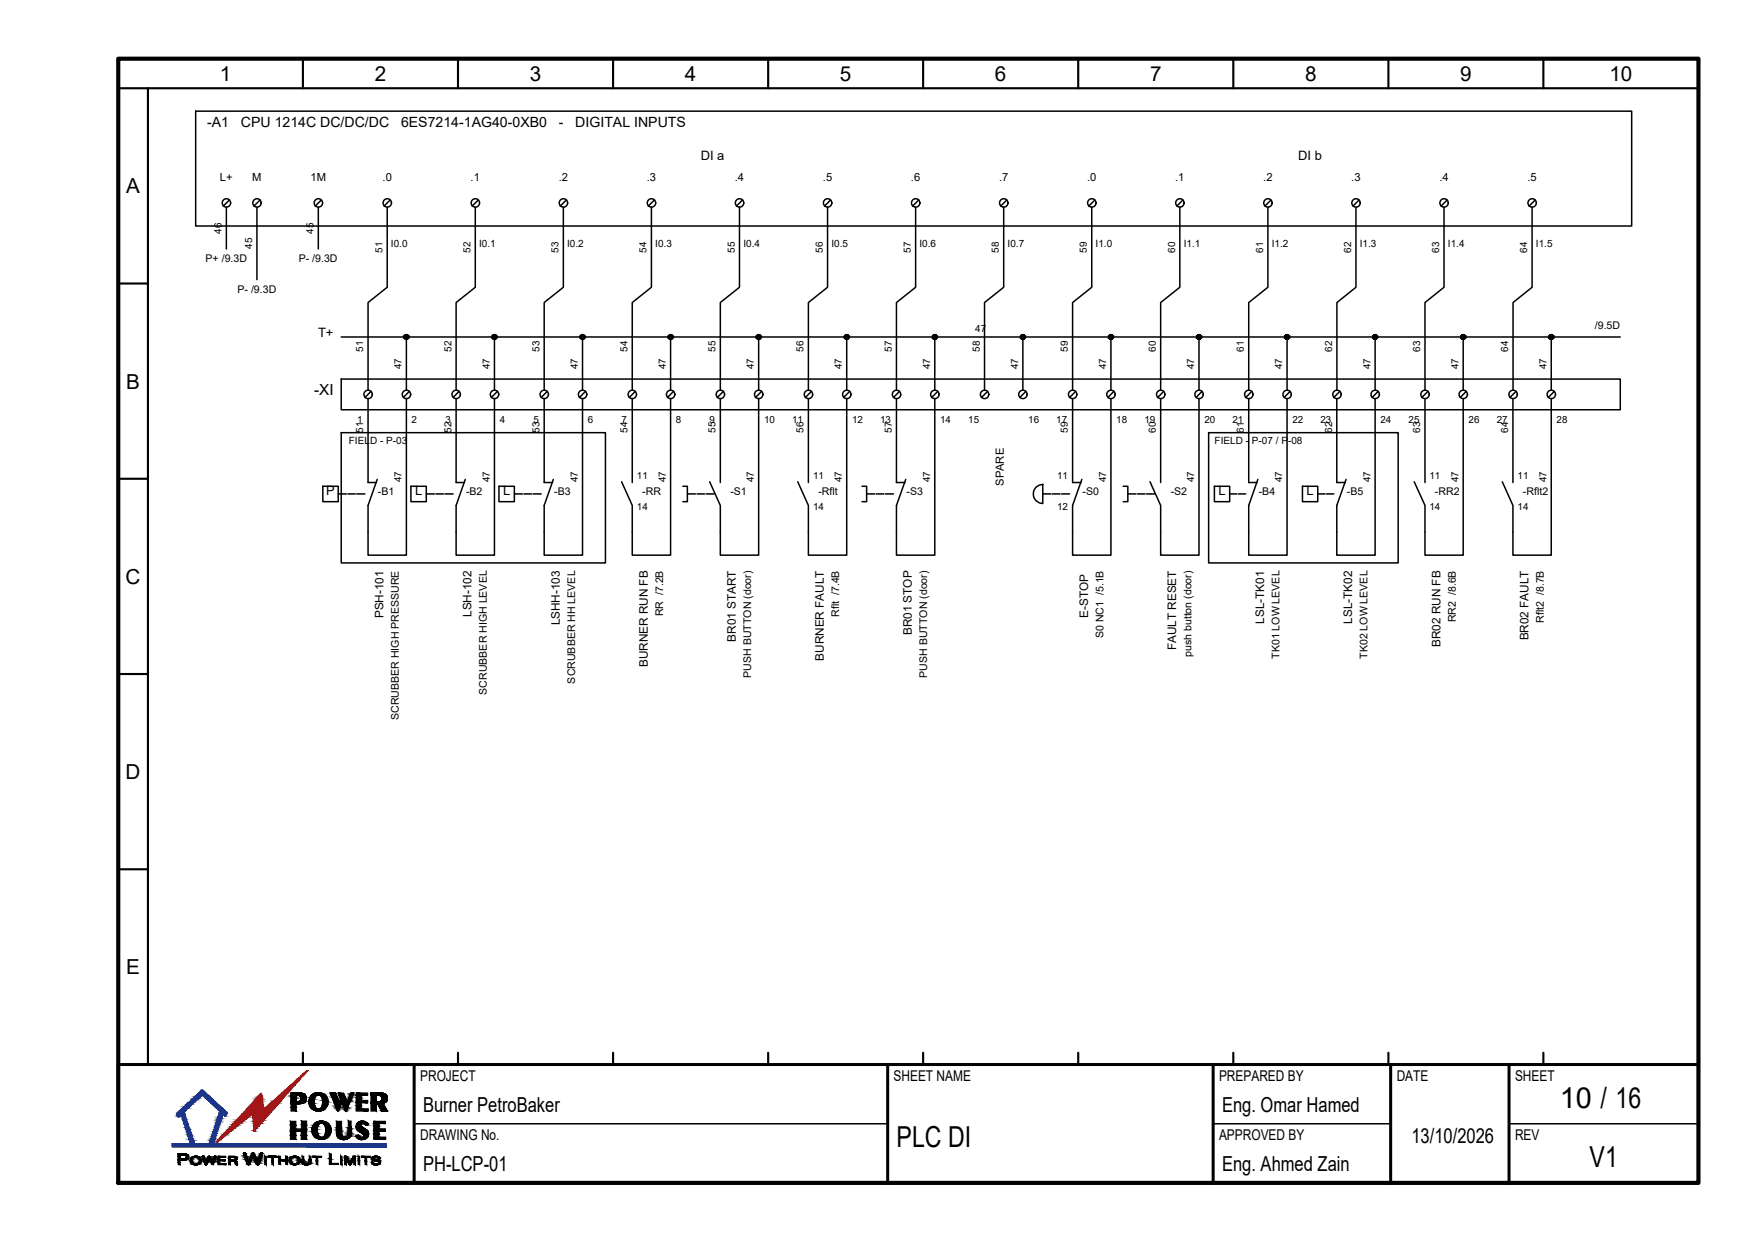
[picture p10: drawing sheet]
<svg xmlns="http://www.w3.org/2000/svg" width="297mm" height="210mm" viewBox="0 0 297 210" stroke-linecap="round" stroke-linejoin="round" font-family="sans-serif">
<defs><g id="words">
<g font-size="4.9">
<text x="263.5" y="187.3">10 / 16</text>
<text x="151.5" y="193.9">PLC DI</text>
<text x="268.6" y="197.3">V1</text>
</g>
<g font-size="3.5">
<text x="37.1" y="13.7">1</text>
<text x="63.3" y="13.7">2</text>
<text x="89.5" y="13.7">3</text>
<text x="115.7" y="13.7">4</text>
<text x="141.9" y="13.7">5</text>
<text x="168.1" y="13.7">6</text>
<text x="194.3" y="13.7">7</text>
<text x="220.5" y="13.7">8</text>
<text x="246.7" y="13.7">9</text>
<text x="271.9" y="13.7">10</text>
<text x="21.3" y="32.7">A</text>
<text x="21.3" y="65.7">B</text>
<text x="21.2" y="98.7">C</text>
<text x="21.2" y="131.7">D</text>
<text x="21.3" y="164.7">E</text>
<text x="71.5" y="187.9">Burner PetroBaker</text>
<text x="206.5" y="187.9">Eng. Omar Hamed</text>
<text x="71.5" y="197.9">PH-LCP-01</text>
<text x="206.5" y="197.9">Eng. Ahmed Zain</text>
<text x="238.5" y="193.2">13/10/2026</text>
</g>
<text font-size="2.6" x="53.1" y="66.8">-XI</text>
<g font-size="2.5">
<text x="71" y="182.7">PROJECT</text>
<text x="151" y="182.7">SHEET NAME</text>
<text x="206" y="182.7">PREPARED BY</text>
<text x="236" y="182.7">DATE</text>
<text x="256" y="182.7">SHEET</text>
<text x="71" y="192.7">DRAWING No.</text>
<text x="206" y="192.7">APPROVED BY</text>
<text x="256" y="192.7">REV</text>
</g>
<g font-size="2.4">
<text x="35" y="21.5">-A1</text>
<text x="40.7" y="21.5">CPU 1214C DC/DC/DC</text>
<text x="67.8" y="21.5">6ES7214-1AG40-0XB0</text>
<text x="94.4" y="21.5">-</text>
<text x="97.2" y="21.5">DIGITAL INPUTS</text>
</g>
<g font-size="2.2">
<text x="118.4" y="27">DI a</text>
<text x="219.4" y="27">DI b</text>
<text x="53.7" y="57">T+</text>
<text x="55.1" y="83.7">P</text>
<text x="70.1" y="83.7">L</text>
<text x="85" y="83.7">L</text>
<text x="205.9" y="83.7">L</text>
<text x="220.8" y="83.7">L</text>
</g>
<g font-size="2">
<text x="64.8" y="104.5" transform="rotate(-90 64.8 104.5)">PSH-101</text>
<text x="79.7" y="104.3" transform="rotate(-90 79.7 104.3)">LSH-102</text>
<text x="94.6" y="105.7" transform="rotate(-90 94.6 105.7)">LSHH-103</text>
<text x="154.1" y="107.4" transform="rotate(-90 154.1 107.4)">BR01 STOP</text>
<text x="183.9" y="104.4" transform="rotate(-90 183.9 104.4)">E-STOP</text>
<text x="213.6" y="105.4" transform="rotate(-90 213.6 105.4)">LSL-TK01</text>
<text x="228.5" y="105.4" transform="rotate(-90 228.5 105.4)">LSL-TK02</text>
<text x="109.5" y="112.8" transform="rotate(-90 109.5 112.8)">BURNER RUN FB</text>
<text x="124.3" y="108.5" transform="rotate(-90 124.3 108.5)">BR01 START</text>
<text x="139.2" y="111.7" transform="rotate(-90 139.2 111.7)">BURNER FAULT</text>
<text x="198.7" y="109.9" transform="rotate(-90 198.7 109.9)">FAULT RESET</text>
<text x="243.4" y="109.4" transform="rotate(-90 243.4 109.4)">BR02 RUN FB</text>
<text x="258.3" y="108.2" transform="rotate(-90 258.3 108.2)">BR02 FAULT</text>
</g>
<g font-size="1.9">
<text x="37.2" y="30.7">L+</text>
<text x="42.6" y="30.7">M</text>
<text x="52.5" y="30.7">1M</text>
<text x="64.6" y="30.7">.0</text>
<text x="79.5" y="30.7">.1</text>
<text x="94.4" y="30.7">.2</text>
<text x="109.3" y="30.7">.3</text>
<text x="124.2" y="30.7">.4</text>
<text x="139" y="30.7">.5</text>
<text x="153.9" y="30.7">.6</text>
<text x="168.8" y="30.7">.7</text>
<text x="183.7" y="30.7">.0</text>
<text x="198.6" y="30.7">.1</text>
<text x="213.4" y="30.7">.2</text>
<text x="228.3" y="30.7">.3</text>
<text x="243.2" y="30.7">.4</text>
<text x="258.1" y="30.7">.5</text>
<text x="169.6" y="82.1" transform="rotate(-90 169.6 82.1)">SPARE</text>
</g>
<g font-size="1.8">
<text x="34.7" y="44.3">P+ /9.3D</text>
<text x="50.5" y="44.3">P- /9.3D</text>
<text x="40.1" y="49.5">P- /9.3D</text>
<text x="269.5" y="55.6">/9.5D</text>
<text x="63.9" y="83.6">-B1</text>
<text x="78.7" y="83.6">-B2</text>
<text x="93.6" y="83.6">-B3</text>
<text x="108.5" y="83.6">-RR</text>
<text x="123.4" y="83.6">-S1</text>
<text x="138.3" y="83.6">-Rflt</text>
<text x="153.2" y="83.6">-S3</text>
<text x="182.9" y="83.6">-S0</text>
<text x="197.8" y="83.6">-S2</text>
<text x="212.7" y="83.6">-B4</text>
<text x="227.6" y="83.6">-B5</text>
<text x="242.4" y="83.6">-RR2</text>
<text x="257.3" y="83.6">-Rflt2</text>
<text x="112" y="104.2" transform="rotate(-90 112 104.2)">RR /7.2B</text>
<text x="141.8" y="104.3" transform="rotate(-90 141.8 104.3)">Rflt /7.4B</text>
<text x="186.4" y="107.9" transform="rotate(-90 186.4 107.9)">S0 NC1 /5.1B</text>
<text x="246" y="105.2" transform="rotate(-90 246 105.2)">RR2 /8.6B</text>
<text x="260.8" y="105.3" transform="rotate(-90 260.8 105.3)">Rflt2 /8.7B</text>
<text x="201.3" y="111.1" transform="rotate(-90 201.3 111.1)">push button (door)</text>
<text x="216.2" y="111.4" transform="rotate(-90 216.2 111.4)">TK01 LOW LEVEL</text>
<text x="231.1" y="111.4" transform="rotate(-90 231.1 111.4)">TK02 LOW LEVEL</text>
<text x="82.3" y="117.4" transform="rotate(-90 82.3 117.4)">SCRUBBER HIGH LEVEL</text>
<text x="97.2" y="115.5" transform="rotate(-90 97.2 115.5)">SCRUBBER HH LEVEL</text>
<text x="126.9" y="114.5" transform="rotate(-90 126.9 114.5)">PUSH BUTTON (door)</text>
<text x="156.7" y="114.5" transform="rotate(-90 156.7 114.5)">PUSH BUTTON (door)</text>
<text x="67.4" y="121.7" transform="rotate(-90 67.4 121.7)">SCRUBBER HIGH PRESSURE</text>
</g>
<g font-size="1.7">
<text x="37.4" y="39.5" transform="rotate(-90 37.4 39.5)">46</text>
<text x="53" y="39.5" transform="rotate(-90 53 39.5)">45</text>
<text x="66.1" y="41.7">I0.0</text>
<text x="80.9" y="41.7">I0.1</text>
<text x="95.8" y="41.7">I0.2</text>
<text x="110.7" y="41.7">I0.3</text>
<text x="125.6" y="41.7">I0.4</text>
<text x="140.5" y="41.7">I0.5</text>
<text x="155.4" y="41.7">I0.6</text>
<text x="170.2" y="41.7">I0.7</text>
<text x="185.1" y="41.7">I1.0</text>
<text x="200" y="41.7">I1.1</text>
<text x="214.9" y="41.7">I1.2</text>
<text x="229.8" y="41.7">I1.3</text>
<text x="244.6" y="41.7">I1.4</text>
<text x="259.5" y="41.7">I1.5</text>
<text x="42.6" y="42.1" transform="rotate(-90 42.6 42.1)">45</text>
<text x="64.6" y="42.7" transform="rotate(-90 64.6 42.7)">51</text>
<text x="79.5" y="42.7" transform="rotate(-90 79.5 42.7)">52</text>
<text x="94.4" y="42.7" transform="rotate(-90 94.4 42.7)">53</text>
<text x="109.3" y="42.7" transform="rotate(-90 109.3 42.7)">54</text>
<text x="124.1" y="42.7" transform="rotate(-90 124.1 42.7)">55</text>
<text x="139" y="42.7" transform="rotate(-90 139 42.7)">56</text>
<text x="153.9" y="42.7" transform="rotate(-90 153.9 42.7)">57</text>
<text x="168.8" y="42.7" transform="rotate(-90 168.8 42.7)">58</text>
<text x="183.7" y="42.7" transform="rotate(-90 183.7 42.7)">59</text>
<text x="198.5" y="42.7" transform="rotate(-90 198.5 42.7)">60</text>
<text x="213.4" y="42.7" transform="rotate(-90 213.4 42.7)">61</text>
<text x="228.3" y="42.7" transform="rotate(-90 228.3 42.7)">62</text>
<text x="243.2" y="42.7" transform="rotate(-90 243.2 42.7)">63</text>
<text x="258.1" y="42.7" transform="rotate(-90 258.1 42.7)">64</text>
<text x="61.4" y="59.5" transform="rotate(-90 61.4 59.5)">51</text>
<text x="76.3" y="59.5" transform="rotate(-90 76.3 59.5)">52</text>
<text x="91.1" y="59.5" transform="rotate(-90 91.1 59.5)">53</text>
<text x="106" y="59.5" transform="rotate(-90 106 59.5)">54</text>
<text x="120.9" y="59.5" transform="rotate(-90 120.9 59.5)">55</text>
<text x="135.8" y="59.5" transform="rotate(-90 135.8 59.5)">56</text>
<text x="150.7" y="59.5" transform="rotate(-90 150.7 59.5)">57</text>
<text x="164.8" y="56.1">47</text>
<text x="165.5" y="59.5" transform="rotate(-90 165.5 59.5)">58</text>
<text x="180.4" y="59.5" transform="rotate(-90 180.4 59.5)">59</text>
<text x="195.3" y="59.5" transform="rotate(-90 195.3 59.5)">60</text>
<text x="210.2" y="59.5" transform="rotate(-90 210.2 59.5)">61</text>
<text x="225.1" y="59.5" transform="rotate(-90 225.1 59.5)">62</text>
<text x="240" y="59.5" transform="rotate(-90 240 59.5)">63</text>
<text x="254.8" y="59.5" transform="rotate(-90 254.8 59.5)">64</text>
<text x="67.9" y="62.4" transform="rotate(-90 67.9 62.4)">47</text>
<text x="82.7" y="62.4" transform="rotate(-90 82.7 62.4)">47</text>
<text x="97.6" y="62.4" transform="rotate(-90 97.6 62.4)">47</text>
<text x="112.5" y="62.4" transform="rotate(-90 112.5 62.4)">47</text>
<text x="127.4" y="62.4" transform="rotate(-90 127.4 62.4)">47</text>
<text x="142.3" y="62.4" transform="rotate(-90 142.3 62.4)">47</text>
<text x="157.1" y="62.4" transform="rotate(-90 157.1 62.4)">47</text>
<text x="172" y="62.4" transform="rotate(-90 172 62.4)">47</text>
<text x="186.9" y="62.4" transform="rotate(-90 186.9 62.4)">47</text>
<text x="201.8" y="62.4" transform="rotate(-90 201.8 62.4)">47</text>
<text x="216.7" y="62.4" transform="rotate(-90 216.7 62.4)">47</text>
<text x="231.5" y="62.4" transform="rotate(-90 231.5 62.4)">47</text>
<text x="246.4" y="62.4" transform="rotate(-90 246.4 62.4)">47</text>
<text x="261.3" y="62.4" transform="rotate(-90 261.3 62.4)">47</text>
<text x="60.3" y="71.5">1</text>
<text x="69.6" y="71.5">2</text>
<text x="75.2" y="71.5">3</text>
<text x="84.4" y="71.5">4</text>
<text x="90.1" y="71.5">5</text>
<text x="99.3" y="71.5">6</text>
<text x="105" y="71.5">7</text>
<text x="114.2" y="71.5">8</text>
<text x="119.9" y="71.5">9</text>
<text x="129.1" y="71.5">10</text>
<text x="133.8" y="71.5">11</text>
<text x="144" y="71.5">12</text>
<text x="148.7" y="71.5">13</text>
<text x="158.9" y="71.5">14</text>
<text x="163.6" y="71.5">15</text>
<text x="173.7" y="71.5">16</text>
<text x="178.5" y="71.5">17</text>
<text x="188.6" y="71.5">18</text>
<text x="193.4" y="71.5">19</text>
<text x="203.5" y="71.5">20</text>
<text x="208.2" y="71.5">21</text>
<text x="218.4" y="71.5">22</text>
<text x="223.1" y="71.5">23</text>
<text x="233.3" y="71.5">24</text>
<text x="238" y="71.5">25</text>
<text x="248.1" y="71.5">26</text>
<text x="252.9" y="71.5">27</text>
<text x="263" y="71.5">28</text>
<text x="58.9" y="75">FIELD - P-03</text>
<text x="61.4" y="73.1" transform="rotate(-90 61.4 73.1)">51</text>
<text x="76.3" y="73.1" transform="rotate(-90 76.3 73.1)">52</text>
<text x="91.1" y="73.1" transform="rotate(-90 91.1 73.1)">53</text>
<text x="106" y="73.1" transform="rotate(-90 106 73.1)">54</text>
<text x="120.9" y="73.1" transform="rotate(-90 120.9 73.1)">55</text>
<text x="135.8" y="73.1" transform="rotate(-90 135.8 73.1)">56</text>
<text x="150.7" y="73.1" transform="rotate(-90 150.7 73.1)">57</text>
<text x="180.4" y="73.1" transform="rotate(-90 180.4 73.1)">59</text>
<text x="195.3" y="73.1" transform="rotate(-90 195.3 73.1)">60</text>
<text x="205.2" y="75">FIELD - P-07 / P-08</text>
<text x="210.2" y="73.1" transform="rotate(-90 210.2 73.1)">61</text>
<text x="225.1" y="73.1" transform="rotate(-90 225.1 73.1)">62</text>
<text x="240" y="73.1" transform="rotate(-90 240 73.1)">63</text>
<text x="254.8" y="73.1" transform="rotate(-90 254.8 73.1)">64</text>
<text x="67.9" y="81.5" transform="rotate(-90 67.9 81.5)">47</text>
<text x="82.7" y="81.5" transform="rotate(-90 82.7 81.5)">47</text>
<text x="97.6" y="81.5" transform="rotate(-90 97.6 81.5)">47</text>
<text x="107.6" y="80.9">11</text>
<text x="112.5" y="81.5" transform="rotate(-90 112.5 81.5)">47</text>
<text x="127.4" y="81.5" transform="rotate(-90 127.4 81.5)">47</text>
<text x="137.4" y="80.9">11</text>
<text x="142.3" y="81.5" transform="rotate(-90 142.3 81.5)">47</text>
<text x="157.1" y="81.5" transform="rotate(-90 157.1 81.5)">47</text>
<text x="178.6" y="80.9">11</text>
<text x="186.9" y="81.5" transform="rotate(-90 186.9 81.5)">47</text>
<text x="201.8" y="81.5" transform="rotate(-90 201.8 81.5)">47</text>
<text x="216.7" y="81.5" transform="rotate(-90 216.7 81.5)">47</text>
<text x="231.5" y="81.5" transform="rotate(-90 231.5 81.5)">47</text>
<text x="241.5" y="80.9">11</text>
<text x="246.4" y="81.5" transform="rotate(-90 246.4 81.5)">47</text>
<text x="256.4" y="80.9">11</text>
<text x="261.3" y="81.5" transform="rotate(-90 261.3 81.5)">47</text>
<text x="107.6" y="86.2">14</text>
<text x="137.4" y="86.2">14</text>
<text x="178.6" y="86.2">12</text>
<text x="241.5" y="86.2">14</text>
<text x="256.4" y="86.2">14</text>
</g>
</g></defs>
<path d="M20 9.9h267v190h-267z" fill="none" stroke="#000" stroke-width=".7"/>
<g fill="none" stroke="#000" stroke-width=".36">
<path d="M20 14.9h267M25 14.9v165M51.2 9.9v5M77.4 9.9v5M103.6 9.9v5M129.8 9.9v5M156 9.9v5M182.2 9.9v5M208.4 9.9v5M234.6 9.9v5M260.8 9.9v5M20 47.9h5"/>
<path d="M20 80.9h5M20 113.9h5M20 146.9h5M51.2 177.9v2M77.4 177.9v2M103.6 177.9v2M129.8 177.9v2M156 177.9v2M182.2 177.9v2M208.4 177.9v2M234.6 177.9v2M260.8 177.9v2"/>
</g>
<path d="M20 179.9h267v20h-267zM70 179.9v20M150 179.9v20M205 179.9v20M235 179.9v20M255 179.9v20" fill="none" stroke="#000" stroke-width=".51"/>
<g fill="none" stroke="#000" stroke-width=".25">
<path d="M33.1 18.8h242.6v19.4h-242.6zM38.2 35v7.1M38.8 33.8l-1.1 1M43.4 35v12.3M43.9 33.8l-1 1M53.8 35v7.1M54.3 33.8l-1 1M65.4 35v13.5l-3.2 2.6v14.8M65.9 33.8l-1 1M80.3 35v13.5l-3.2 2.6v14.8M80.8 33.8l-1 1M95.2 35v13.5l-3.3 2.6v14.8"/>
<path d="M95.7 33.8l-1 1M110.1 35v13.5l-3.3 2.6v14.8M110.6 33.8l-1.1 1M124.9 35v13.5l-3.2 2.6v14.8M125.5 33.8l-1.1 1M139.8 35v13.5l-3.2 2.6v14.8M140.3 33.8l-1 1M154.7 35v13.5l-3.2 2.6v14.8M155.2 33.8l-1 1M169.6 35v13.5l-3.3 2.6v14.8M170.1 33.8l-1 1M184.5 35v13.5l-3.3 2.6v14.8"/>
<path d="M185 33.8l-1 1M199.3 35v13.5l-3.2 2.6v14.8M199.9 33.8l-1.1 1M214.2 35v13.5l-3.2 2.6v14.8M214.8 33.8l-1.1 1M229.1 35v13.5l-3.2 2.6v14.8M229.6 33.8l-1 1M244 35v13.5l-3.2 2.6v14.8M244.5 33.8l-1 1M258.9 35v13.5l-3.2 2.6v14.8M259.4 33.8l-1 1M57.7 57h216.1"/>
<path d="M68.7 57v8.9M83.5 57v8.9M98.4 57v8.9M113.3 57v8.9M128.2 57v8.9M143.1 57v8.9M157.9 57v8.9M172.8 57v8.9M187.7 57v8.9M202.6 57v8.9M217.5 57v8.9M232.3 57v8.9"/>
<path d="M247.2 57v8.9M262.1 57v8.9M57.7 64.1h216.1v5.2h-216.1zM57.7 73.1h44.6v22h-44.6zM62.2 67.4v14.1h1.4M62.7 66.1l-1 1.1M68.7 67.4v26.4h-6.5v-8.4l1.5-4.4M69.2 66.1l-1.1 1.1M77.1 67.4v14.1h1.4M77.6 66.1l-1 1.1M83.5 67.4v26.4h-6.4v-8.4l1.5-4.4M84.1 66.1l-1.1 1.1"/>
<path d="M91.9 67.4v14.1h1.5M92.5 66.1l-1.1 1.1M98.4 67.4v26.4h-6.5v-8.4l1.6-4.4M98.9 66.1l-1 1.1M106.8 67.4v14.1M107.4 66.1l-1.1 1.1M113.3 67.4v26.4h-6.5v-8.4l-1.8-4M113.8 66.1l-1 1.1M121.7 67.4v14.1M122.2 66.1l-1 1.1M128.2 67.4v26.4h-6.5v-8.4l-1.8-4M128.7 66.1l-1 1.1"/>
<path d="M136.6 67.4v14.1M137.1 66.1l-1 1.1M143.1 67.4v26.4h-6.5v-8.4l-1.8-4M143.6 66.1l-1.1 1.1M151.5 67.4v14.1h1.4M152 66.1l-1 1.1M157.9 67.4v26.4h-6.4v-8.4l1.5-4.4M158.5 66.1l-1.1 1.1M166.9 66.1l-1.1 1.1M173.3 66.1l-1 1.1M181.2 67.4v14.1h1.5M181.8 66.1l-1.1 1.1"/>
<path d="M187.7 67.4v26.4h-6.5v-8.4l1.6-4.4M188.2 66.1l-1 1.1M196.1 67.4v14.1M196.6 66.1l-1 1.1M202.6 67.4v26.4h-6.5v-8.4l-1.8-4M203.1 66.1l-1 1.1M204.2 73.1h32v22h-32zM211 67.4v14.1h1.4M211.5 66.1l-1 1.1M217.5 67.4v26.4h-6.5v-8.4l1.5-4.4M218 66.1l-1 1.1M225.9 67.4v14.1h1.4"/>
<path d="M226.4 66.1l-1 1.1M232.3 67.4v26.4h-6.4v-8.4l1.5-4.4M232.9 66.1l-1.1 1.1M240.8 67.4v14.1M241.3 66.1l-1.1 1.1M247.2 67.4v26.4h-6.4v-8.4l-1.8-4M247.8 66.1l-1.1 1.1M255.6 67.4v14.1M256.2 66.1l-1.1 1.1M262.1 67.4v26.4h-6.5v-8.4l-1.8-4M262.6 66.1l-1 1.1M54.5 82.2h2.6v2.6h-2.6z"/>
<path d="M57.1 83.5h1.4M58.8 83.5h1.2M60.3 83.5h1.4M69.4 82.2h2.6v2.6h-2.6zM72 83.5h1.4M73.7 83.5h1.2M75.2 83.5h1.4M84.3 82.2h2.6v2.6h-2.6zM86.9 83.5h1.4M88.5 83.5h1.3M90.1 83.5h1.3M115.4 82.2h.7v2.6h-.7"/>
<path d="M116.1 83.5h1.4M117.8 83.5h1.2M119.3 83.5h1.4M145.6 82.2h.8v2.6h-.8M146.4 83.5h1.4M148.1 83.5h1.2M149.6 83.5h1.4M175 82.3l.6-.3 .6-.1v3.2a1.62 1.62 0 0 1-1.5-1 1.62 1.62 0 0 1 .3-1.8zM176.2 83.5h1.4M177.8 83.5h1.3M179.3 83.5h1.4M189.8 82.2h.8v2.6h-.8"/>
<path d="M190.6 83.5h1.3M192.2 83.5h1.3M193.7 83.5h1.4M205.2 82.2h2.6v2.6h-2.6zM207.8 83.5h1.2M209.3 83.5h1.2M220.1 82.2h2.6v2.6h-2.6zM222.7 83.5h1.2M224.1 83.5h1.3M70 189.9h80M205 189.9h30M255 189.9h32"/>
<circle cx="38.3" cy="34.3" r=".71"/>
<circle cx="43.4" cy="34.3" r=".71"/>
<circle cx="53.8" cy="34.3" r=".71"/>
<circle cx="65.4" cy="34.3" r=".71"/>
<circle cx="80.3" cy="34.3" r=".71"/>
<circle cx="95.2" cy="34.3" r=".71"/>
<circle cx="110.1" cy="34.3" r=".71"/>
<circle cx="125" cy="34.3" r=".71"/>
<circle cx="139.8" cy="34.3" r=".71"/>
<circle cx="154.7" cy="34.3" r=".71"/>
<circle cx="169.6" cy="34.3" r=".71"/>
<circle cx="184.5" cy="34.3" r=".71"/>
<circle cx="199.4" cy="34.3" r=".71"/>
<circle cx="214.2" cy="34.3" r=".71"/>
<circle cx="229.1" cy="34.3" r=".71"/>
<circle cx="244" cy="34.3" r=".71"/>
<circle cx="258.9" cy="34.3" r=".71"/>
<circle cx="68.7" cy="56.9" r=".39"/>
<circle cx="83.6" cy="56.9" r=".39"/>
<circle cx="98.4" cy="56.9" r=".39"/>
<circle cx="113.3" cy="56.9" r=".39"/>
<circle cx="128.2" cy="56.9" r=".39"/>
<circle cx="143.1" cy="56.9" r=".39"/>
<circle cx="158" cy="56.9" r=".39"/>
<circle cx="172.8" cy="56.9" r=".39"/>
<circle cx="187.7" cy="56.9" r=".39"/>
<circle cx="202.6" cy="56.9" r=".39"/>
<circle cx="217.5" cy="56.9" r=".39"/>
<circle cx="232.4" cy="56.9" r=".39"/>
<circle cx="247.2" cy="56.9" r=".39"/>
<circle cx="262.1" cy="56.9" r=".39"/>
<circle cx="62.2" cy="66.7" r=".71"/>
<circle cx="68.7" cy="66.7" r=".71"/>
<circle cx="77.1" cy="66.7" r=".71"/>
<circle cx="83.6" cy="66.7" r=".71"/>
<circle cx="92" cy="66.7" r=".71"/>
<circle cx="98.4" cy="66.7" r=".71"/>
<circle cx="106.8" cy="66.7" r=".71"/>
<circle cx="113.3" cy="66.7" r=".71"/>
<circle cx="121.7" cy="66.7" r=".71"/>
<circle cx="128.2" cy="66.7" r=".71"/>
<circle cx="136.6" cy="66.7" r=".71"/>
<circle cx="143.1" cy="66.7" r=".71"/>
<circle cx="151.5" cy="66.7" r=".71"/>
<circle cx="158" cy="66.7" r=".71"/>
<circle cx="166.4" cy="66.7" r=".71"/>
<circle cx="172.8" cy="66.7" r=".71"/>
<circle cx="181.2" cy="66.7" r=".71"/>
<circle cx="187.7" cy="66.7" r=".71"/>
<circle cx="196.1" cy="66.7" r=".71"/>
<circle cx="202.6" cy="66.7" r=".71"/>
<circle cx="211" cy="66.7" r=".71"/>
<circle cx="217.5" cy="66.7" r=".71"/>
<circle cx="225.9" cy="66.7" r=".71"/>
<circle cx="232.4" cy="66.7" r=".71"/>
<circle cx="240.8" cy="66.7" r=".71"/>
<circle cx="247.2" cy="66.7" r=".71"/>
<circle cx="255.7" cy="66.7" r=".71"/>
<circle cx="262.1" cy="66.7" r=".71"/>
</g>
<g fill="#b00d10" stroke="#b00d10" stroke-width=".17">
<path d="M44.6 187.4h1.7z"/>
<path d="M42.9 191.1h.1z"/>
<path d="M36.6 193h.1z"/>
<path d="M51.9 180.9h.1zM51.9 180.9h.1zM51.9 180.9h.1z"/>
<path d="M51.9 180.9h.1zM51.9 180.9h.1z"/>
<path d="M51.9 180.9h.1zM51.9 180.9h.1z"/>
<path d="M51.9 180.9h.1zM51.9 180.9h.1zM51.9 180.9h.1zM51.9 180.9h.1z"/>
<path d="M51.9 180.9l.1 .1zM51.9 180.9l.1 .1z"/>
<path d="M51.8 181l.1 .1 .1-.1zM51.7 181.1l.1-.1 .1 .1z"/>
<path d="M51.7 181.1v.2l.2-.2zM51.4 181.3l.3-.2v.2z"/>
<path d="M51.4 181.3l.1 .2 .2-.2zM51.2 181.5l.2-.2 .1 .2z"/>
<path d="M51.2 181.5l.1 .3 .2-.3zM50.9 181.8l.3-.3 .1 .3z"/>
<path d="M50.9 181.8l-.2 .6 .6-.6zM50.2 182.4l.7-.6-.2 .6z"/>
<path d="M50.2 182.4l.3 .3 .2-.3zM49.9 182.7l.3-.3 .3 .3z"/>
<path d="M49.9 182.7l-.1 .7 .7-.7zM49.1 183.4l.8-.7-.1 .7z"/>
<path d="M49.1 183.4v.9l.7-.9zM48.1 184.3l1-.9v.9z"/>
<path d="M48.1 184.3l.6 .4 .4-.4zM47.6 184.7l.5-.4 .6 .4z"/>
<path d="M44.1 184.8v.1zM44.1 184.8v.1h-.1z"/>
<path d="M44 184.9l.2 .1zM44 184.9l.2 .1h-.3z"/>
<path d="M43.9 185l.3 .1v-.1zM43.9 185l.3 .1h-.4z"/>
<path d="M43.8 185.1l.4 .1zM43.8 185.1l.4 .1z"/>
<path d="M43.8 185.2l.4 .1v-.1zM43.8 185.2l.4 .1h-.6z"/>
<path d="M43.6 185.3l.7 .3-.1-.3zM43.6 185.3l.7 .3h-.9z"/>
<path d="M43.4 185.6l.9 .2v-.2zM43.4 185.6l.9 .2h-1.1z"/>
<path d="M43.2 185.8l1.1 .2v-.2zM43.2 185.8l1.1 .2h-1.4z"/>
<path d="M42.9 186l1.5 .1zM42.9 186l1.5 .1z"/>
<path d="M47.6 184.7l-.1 1.4 1.2-1.4zM46.1 186.1l1.5-1.4-.1 1.4z"/>
<path d="M42.9 186.1l1.5 .2v-.2zM42.9 186.1l1.5 .2h-1.7z"/>
<path d="M46.1 186.1l1.1 .3 .3-.3zM45.7 186.4l.4-.3 1.1 .3z"/>
<path d="M42.7 186.3l1.7 .3v-.3zM42.7 186.3l1.7 .3h-1.9z"/>
<path d="M45.7 186.4l1.3 .2 .2-.2zM45.5 186.6l.2-.2 1.3 .2z"/>
<path d="M42.5 186.6l2 .2-.1-.2zM42.5 186.6l2 .2h-2.2z"/>
<path d="M45.5 186.6l1.3 .3 .2-.3zM45.2 186.9l.3-.3 1.3 .3z"/>
<path d="M42.3 186.8l2.2 .2v-.2zM42.3 186.8l2.2 .2h-2.4z"/>
<path d="M45.2 186.9l1.5 .1 .1-.1zM45 187l.2-.1 1.5 .1z"/>
<path d="M42.1 187l2.4 .1v-.1zM42.1 187l2.4 .1h-2.5z"/>
<path d="M45 187l1.5 .1 .2-.1zM44.9 187.1l.1-.1 1.5 .1z"/>
<path d="M42 187.1l2.6 .2-.1-.2zM41.8 187.3l.2-.2 2.6 .2z"/>
<path d="M44.9 187.1l1.5 .2 .1-.2zM44.8 187.3l.1-.2 1.5 .2z"/>
<path d="M44.8 187.3h1.6zM44.7 187.3h1.7z"/>
<path d="M41.8 187.3h2.8zM41.8 187.3h2.8h-2.8z"/>
<path d="M44.7 187.3h1.7zM44.7 187.3l1.6 .1zM44.6 187.4h1.7z"/>
<path d="M41.8 187.3l2.8 .1zM41.7 187.4h2.9z"/>
<path d="M41.7 187.4h4.6zM41.7 187.4h4.6z"/>
<path d="M41.7 187.4l4.1 .5 .5-.5zM41.7 187.4l4.1 .5h-4.6z"/>
<path d="M41.2 187.9l4.3 .4 .3-.4zM41.2 187.9l4.3 .4h-4.6z"/>
<path d="M42.7 188.3h2.8zM42.7 188.3h2.8z"/>
<path d="M40.9 188.3h1.8zM40.9 188.3h1.8z"/>
<path d="M42.7 188.3h2.8zM42.7 188.3h2.8z"/>
<path d="M42.7 188.3h2.8zM42.7 188.3h2.8z"/>
<path d="M40.9 188.3h1.8zM40.9 188.3h1.7z"/>
<path d="M42.7 188.3h2.8zM42.7 188.3h2.8z"/>
<path d="M42.7 188.3h2.8zM42.7 188.3h2.8z"/>
<path d="M42.7 188.3l2.8 .1zM42.7 188.3l2.8 .1z"/>
<path d="M42.7 188.4h2.8zM42.7 188.4h2.7z"/>
<path d="M42.7 188.4h2.7zM42.7 188.4h2.7z"/>
<path d="M40.9 188.3h1.7zM40.9 188.3l1.6 .1h-1.7z"/>
<path d="M40.8 188.4l1.6 .1 .1-.1zM40.8 188.4l1.6 .1h-1.7z"/>
<path d="M42.7 188.4l2.6 .2 .1-.2zM42.7 188.4l2.6 .2h-2.6z"/>
<path d="M40.7 188.5l1.5 .2 .2-.2zM40.7 188.5l1.5 .2h-1.7z"/>
<path d="M40.5 188.7l1.5 .2 .2-.2zM40.5 188.7l1.5 .2h-1.6z"/>
<path d="M40.4 188.9h1.6zM40.4 188.9h1.5z"/>
<path d="M42.7 188.6l2.3 .3 .3-.3zM42.7 188.6l2.3 .3h-2.2z"/>
<path d="M40.3 188.9l1.4 .2 .2-.2zM40.3 188.9l1.4 .2h-1.5z"/>
<path d="M40.2 189.1l1.2 .2 .3-.2zM40.2 189.1l1.2 .2h-1.5z"/>
<path d="M42.8 188.9l1.8 .5 .4-.5zM42.8 188.9l1.8 .5h-1.8z"/>
<path d="M42.8 189.4l1.6 .1 .2-.1zM42.8 189.4l1.6 .1h-1.6z"/>
<path d="M39.9 189.3l1.1 .3 .4-.3zM39.9 189.3l1.1 .3h-1.3z"/>
<path d="M39.7 189.6l1 .2 .3-.2zM39.7 189.6l1 .2h-1.2z"/>
<path d="M42.8 189.5l1.3 .4 .3-.4zM42.8 189.5l1.3 .4h-1.3z"/>
<path d="M39.5 189.8l.8 .3 .4-.3zM39.5 189.8l.8 .3h-1.1z"/>
<path d="M42.8 189.9l.9 .4 .4-.4zM42.8 189.9l.9 .4h-.8z"/>
<path d="M39.2 190.1l.8 .3 .3-.3zM39.2 190.1l.8 .3h-1z"/>
<path d="M39 190.4h1zM39 190.4h1z"/>
<path d="M42.9 190.3l.5 .4 .3-.4zM42.9 190.3l.5 .4h-.5z"/>
<path d="M38.9 190.4l.7 .3 .4-.3zM38.9 190.4l.7 .3h-.9z"/>
<path d="M42.9 190.7h.4h.1zM42.9 190.7h.4z"/>
<path d="M38.7 190.7l.6 .3 .3-.3zM38.7 190.7l.6 .3h-.9z"/>
<path d="M42.9 190.7l.2 .3 .2-.3zM42.9 190.7l.2 .3h-.2z"/>
<path d="M42.9 191h.2zM42.9 191l.1 .1z"/>
<path d="M42.9 191.1h.1zM42.9 191.1h.1z"/>
<path d="M38.4 191l.5 .2 .4-.2zM38.4 191l.5 .2h-.7z"/>
<path d="M38.2 191.2l.5 .2 .2-.2zM38.2 191.2l.5 .2h-.7z"/>
<path d="M38 191.4l.4 .2 .3-.2zM38 191.4l.4 .2h-.6z"/>
<path d="M37.8 191.6h.6zM37.8 191.6l.5 .1h-.5z"/>
<path d="M37.8 191.7l.4 .1 .1-.1zM37.8 191.7l.4 .1h-.5z"/>
<path d="M37.7 191.8l.3 .2 .2-.2zM37.7 191.8l.3 .2h-.5z"/>
<path d="M37.5 192l.3 .1 .2-.1zM37.5 192l.3 .1h-.4z"/>
<path d="M37.4 192.1l.2 .2 .2-.2zM37.4 192.1l.2 .2h-.4z"/>
<path d="M37.2 192.3l.2 .1 .2-.1zM37.2 192.3l.2 .1h-.3z"/>
<path d="M37.1 192.4l.1 .2 .2-.2zM37.1 192.4l.1 .2h-.2z"/>
<path d="M37 192.6h.2zM37 192.6h.1h-.2z"/>
<path d="M36.9 192.6h.2zM36.9 192.7h.2z"/>
<path d="M36.9 192.7h.1h.1zM36.9 192.7h.1h-.2z"/>
<path d="M36.8 192.7l.1 .1 .1-.1zM36.8 192.7l.1 .1h-.2z"/>
<path d="M36.7 192.8l.1 .1 .1-.1zM36.7 192.8l.1 .1h-.1z"/>
<path d="M36.7 192.9h.1zM36.6 192.9h.1z"/>
<path d="M36.6 192.9h.1zM36.6 193h.1zM36.6 193h.1z"/>
</g>
<g fill="#1b358a" stroke="#1b358a" stroke-width=".17">
<path d="M34.4 185.3h1z"/>
<path d="M35 185.8h1z"/>
<path d="M30.1 188.7h.1z"/>
<path d="M31.6 193.3h1.7z"/>
<path d="M34.1 184.2l.1 .1zM34.1 184.3h.1zM34.1 184.3h.1zM34.1 184.3h.1z"/>
<path d="M34.1 184.3h.2zM34 184.3h.3z"/>
<path d="M34 184.3l.4 .1zM34 184.3l.4 .1z"/>
<path d="M34 184.4h.4zM34 184.4h.4z"/>
<path d="M34 184.4l.5 .1zM33.9 184.5h.6z"/>
<path d="M33.9 184.5h.6zM33.9 184.5h.6z"/>
<path d="M33.8 184.5l.8 .1zM33.8 184.6h.8z"/>
<path d="M33.8 184.6l.9 .1zM33.7 184.7l.1-.1 .9 .1z"/>
<path d="M33.7 184.7l1.1 .1-.1-.1zM33.7 184.7l1.1 .1h-1.3z"/>
<path d="M33.5 184.8h1.3zM33.5 184.8h1.3z"/>
<path d="M33.5 184.8l1.5 .1-.2-.1zM33.4 184.9l.1-.1 1.5 .1z"/>
<path d="M33.4 184.9l1.8 .2-.2-.2zM33.4 184.9l1.8 .2h-2z"/>
<path d="M33.2 185.1h2zM33.1 185.1h2.1z"/>
<path d="M34.2 185.1h1zM34.2 185.1h1z"/>
<path d="M33.1 185.1h1.1zM33.1 185.1h1.1z"/>
<path d="M34.2 185.1h1zM34.2 185.1h1z"/>
<path d="M33.1 185.1h1.1zM33.1 185.1h1z"/>
<path d="M34.2 185.1l1.1 .1zM34.2 185.1l1.1 .1z"/>
<path d="M33.1 185.1l.9 .1 .1-.1zM33.1 185.1l.9 .1h-1z"/>
<path d="M34.3 185.2l1.1 .1-.1-.1zM34.3 185.2l1.1 .1h-1zM34.4 185.3h1z"/>
<path d="M33 185.2l.9 .2 .1-.2zM32.9 185.4l.1-.2 .9 .2z"/>
<path d="M34.4 185.3l1.2 .2-.2-.2zM34.4 185.3l1.2 .2h-1z"/>
<path d="M34.6 185.5l1.1 .1-.1-.1zM34.6 185.5l1.1 .1h-1z"/>
<path d="M32.9 185.4l.7 .2 .3-.2zM32.9 185.4l.7 .2h-.9z"/>
<path d="M34.7 185.6h1.1zM34.7 185.6h1.1z"/>
<path d="M32.7 185.6h.9zM32.6 185.6h1z"/>
<path d="M34.8 185.6l1.2 .2-.2-.2zM34.8 185.6l1.2 .2h-1zM35 185.8h1z"/>
<path d="M32.6 185.6l.7 .3 .3-.3zM32.6 185.6l.7 .3h-.9z"/>
<path d="M35 185.8l1.2 .2-.2-.2zM35 185.8l1.2 .2h-1z"/>
<path d="M35.2 186l1.1 .1zM35.2 186l1.1 .1z"/>
<path d="M32.4 185.9l.6 .3 .3-.3zM32 186.2l.4-.3 .6 .3z"/>
<path d="M35.3 186.1l1.1 .2-.1-.2zM35.3 186.1l1.1 .2h-.9z"/>
<path d="M32 186.2l.8 .1 .2-.1zM31.8 186.3l.2-.1 .8 .1z"/>
<path d="M35.5 186.3l1.1 .1-.2-.1zM35.5 186.3l1.1 .1h-1z"/>
<path d="M35.6 186.4l1.1 .1-.1-.1zM35.6 186.4l1.1 .1h-1z"/>
<path d="M31.8 186.3l.7 .3 .3-.3zM31.5 186.6l.3-.3 .7 .3z"/>
<path d="M35.7 186.5l1.2 .2-.2-.2zM35.7 186.5l1.2 .2h-1z"/>
<path d="M31.5 186.6l.9 .1 .1-.1zM31.4 186.7l.1-.1 .9 .1z"/>
<path d="M35.9 186.7h1.1zM35.9 186.7h1.1z"/>
<path d="M36 186.7l1.2 .2-.2-.2zM36 186.7l1.2 .2h-1z"/>
<path d="M36.2 186.9l1.1 .1zM36.2 186.9l1.1 .1z"/>
<path d="M31.4 186.7l.7 .3 .3-.3zM31.1 187l.3-.3 .7 .3z"/>
<path d="M31.1 187l.9 .1 .1-.1zM31 187.1l.1-.1 .9 .1z"/>
<path d="M36.3 187l1.1 .1-.1-.1zM36.3 187l1.1 .1h-1z"/>
<path d="M36.4 187.1l1.1 .2-.1-.2zM36.4 187.1l1.1 .2h-.9z"/>
<path d="M31 187.1l.8 .2 .2-.2zM31 187.1l.8 .2h-1z"/>
<path d="M36.6 187.3h1zM36.6 187.3h1z"/>
<path d="M30.8 187.3h1zM30.7 187.3h1z"/>
<path d="M36.6 187.3l1.1 .1-.1-.1zM36.6 187.3l1.1 .1h-1z"/>
<path d="M30.7 187.3l.9 .2 .1-.2zM30.7 187.3l.9 .2h-1z"/>
<path d="M36.7 187.4l1.1 .1zM36.7 187.4l1.1 .1z"/>
<path d="M36.8 187.5h1zM36.8 187.5h1z"/>
<path d="M36.9 187.5l1 .1zM36.9 187.5l1 .1z"/>
<path d="M30.6 187.5l.9 .1 .1-.1zM30.5 187.6l.1-.1 .9 .1z"/>
<path d="M30.5 187.6h1zM30.5 187.6h.9z"/>
<path d="M36.9 187.6h1zM36.9 187.6h1z"/>
<path d="M37 187.6l1 .1zM37 187.6l1 .1z"/>
<path d="M37 187.7h1zM37 187.7h1z"/>
<path d="M37 187.7h1zM37 187.7h1z"/>
<path d="M30.4 187.6l.9 .1 .1-.1zM30.3 187.7l.1-.1 .9 .1z"/>
<path d="M37 187.7h1zM37 187.7h1z"/>
<path d="M37.1 187.7l1 .1zM37.1 187.7l1 .1z"/>
<path d="M37.1 187.8h1zM37.1 187.8h1z"/>
<path d="M30.3 187.7l.9 .1 .1-.1zM30.2 187.8l.1-.1 .9 .1z"/>
<path d="M37.1 187.8h1zM37.1 187.8h1z"/>
<path d="M37.1 187.8h1zM37.1 187.8h1z"/>
<path d="M30.2 187.8h1zM30.2 187.8h1z"/>
<path d="M37.1 187.8l1.1 .1zM37.1 187.8l1.1 .1z"/>
<path d="M30.2 187.8h1zM30.2 187.8l1 .1z"/>
<path d="M30.2 187.9h1zM30.2 187.9h.9z"/>
<path d="M30.1 187.9l1 .1zM30.1 188h1z"/>
<path d="M37.1 187.9l1.2 .1-.1-.1zM37.1 187.9l1.2 .1h-1.2z"/>
<path d="M30.1 188h1.1zM30.1 188h1.1h-1.2z"/>
<path d="M37.1 188l1.3 .1zM37.1 188l1.3 .1h-1.4z"/>
<path d="M37 188.1h1.4zM37 188.1h1.4z"/>
<path d="M37 188.1h1.4zM37 188.1h1.4z"/>
<path d="M30 188l1.2 .1v-.1zM30 188l1.2 .1h-1.3z"/>
<path d="M29.9 188.1h1.3zM29.9 188.1h1.3z"/>
<path d="M37 188.1h1.4zM37 188.1h1.4z"/>
<path d="M29.9 188.1l1.3 .1zM29.9 188.1l1.3 .1z"/>
<path d="M37 188.1h1.4zM37 188.1l1.3 .1z"/>
<path d="M29.8 188.2h1.4zM29.8 188.2h1.4z"/>
<path d="M37 188.2l1.3 .1v-.1zM37 188.2l1.3 .1h-1.3z"/>
<path d="M29.9 188.2l1.3 .1zM29.9 188.2l1.3 .1z"/>
<path d="M37 188.3h1.3zM37 188.3l1.2 .1z"/>
<path d="M37.7 188.4h.5zM37.7 188.4h.5z"/>
<path d="M37 188.4h.7zM37 188.4h.7z"/>
<path d="M37.7 188.4h.5zM37.7 188.4h.5zM37.7 188.4h.5zM37.7 188.4h.5z"/>
<path d="M37 188.4h.7zM37 188.4h.7z"/>
<path d="M37.7 188.4h.5zM37.7 188.4h.5zM37.8 188.4h.4zM37.8 188.4h.4z"/>
<path d="M37.8 188.4h.4zM37.8 188.4h.4z"/>
<path d="M29.9 188.3l1.4 .1zM29.9 188.3l1.4 .1z"/>
<path d="M37.8 188.4h.4zM37.8 188.4h.4z"/>
<path d="M29.9 188.4h1.4zM29.9 188.4h1.4z"/>
<path d="M30.6 188.4h.7zM30.6 188.4h.7z"/>
<path d="M29.9 188.4h.7zM29.9 188.4h.7z"/>
<path d="M29.9 188.4h.7zM29.9 188.4h.7z"/>
<path d="M37 188.4h.7zM37 188.4h.7z"/>
<path d="M37.8 188.4h.4zM37.8 188.4h.4z"/>
<path d="M29.9 188.4h.6zM29.9 188.4h.7z"/>
<path d="M29.9 188.4h.6zM29.9 188.4l.6 .1z"/>
<path d="M37.8 188.4l.4 .1zM37.8 188.4l.4 .1z"/>
<path d="M37.9 188.5h.3zM37.9 188.5h.3z"/>
<path d="M30 188.5h.5zM30 188.5h.5z"/>
<path d="M37.9 188.5h.3zM37.9 188.5h.2z"/>
<path d="M30 188.5h.5zM30 188.5h.5z"/>
<path d="M30 188.5h.5zM30 188.5h.4z"/>
<path d="M37.9 188.5h.2zM37.9 188.5h.2z"/>
<path d="M37.9 188.5h.2zM37.9 188.5h.2z"/>
<path d="M36.9 188.4l.7 .1 .1-.1zM36.9 188.4l.7 .1h-.7z"/>
<path d="M38 188.5h.1zM38 188.5h.1z"/>
<path d="M30.6 188.4l.7 .1v-.1zM30.6 188.4l.7 .1h-.7z"/>
<path d="M30 188.5h.4zM30 188.5h.4z"/>
<path d="M38 188.5h.1zM38 188.5l.1 .1z"/>
<path d="M38 188.6h.1zM38 188.6h.1z"/>
<path d="M30 188.5h.4zM30 188.5l.4 .1z"/>
<path d="M30 188.6h.4zM30 188.6h.4z"/>
<path d="M30 188.6h.4zM30 188.6h.3z"/>
<path d="M30.6 188.5l.8 .2-.1-.2zM30.6 188.5l.8 .2h-.7z"/>
<path d="M30 188.6h.3zM30 188.6l.3 .1z"/>
<path d="M36.9 188.5l.7 .2v-.2zM36.9 188.5l.7 .2h-.7z"/>
<path d="M30.1 188.7h.2zM30.1 188.7h.1zM30.1 188.7h.1zM30.1 188.7h.1z"/>
<path d="M30.1 188.7h.1zM30.1 188.7h.1z"/>
<path d="M36.9 188.7h.7zM36.9 188.7h.6z"/>
<path d="M30.1 188.7h.1zM30.1 188.7h.1z"/>
<path d="M36.8 188.7l.7 .1v-.1zM36.8 188.7l.7 .1h-.7z"/>
<path d="M36.8 188.8l.6 .2 .1-.2zM36.8 188.8l.6 .2h-.7z"/>
<path d="M30.7 188.7l.8 .4-.1-.4zM30.7 188.7l.8 .4h-.7z"/>
<path d="M30.8 189.1l.7 .1zM30.8 189.1l.7 .1z"/>
<path d="M36.7 189l.7 .2v-.2zM36.7 189l.7 .2h-.7z"/>
<path d="M36.7 189.2l.6 .2 .1-.2zM36.7 189.2l.6 .2h-.7z"/>
<path d="M36.6 189.4l.7 .2v-.2zM36.6 189.4l.7 .2h-.7z"/>
<path d="M36.6 189.6h.7zM36.6 189.6l.6 .1z"/>
<path d="M30.8 189.2l.9 .7-.2-.7zM30.8 189.2l.9 .7h-.6z"/>
<path d="M36.5 189.7l.6 .3 .1-.3zM36.5 189.7l.6 .3h-.7z"/>
<path d="M31.1 189.9l.7 .1-.1-.1zM31.1 189.9l.7 .1h-.7z"/>
<path d="M36.4 190l.6 .3 .1-.3zM36.4 190l.6 .3h-.7z"/>
<path d="M36.3 190.3l.6 .3 .1-.3zM36.3 190.3l.6 .3h-.7zM36.2 190.6h.7zM36.2 190.6h.7z"/>
<path d="M31.1 190l.9 .6-.2-.6zM31.1 190l.9 .6h-.7z"/>
<path d="M31.3 190.6l.8 .3-.1-.3zM31.3 190.6l.8 .3h-.7z"/>
<path d="M36.2 190.6l.6 .3 .1-.3zM36.2 190.6l.6 .3h-.7z"/>
<path d="M36.1 190.9l.6 .3 .1-.3zM36.1 190.9l.6 .3h-.7z"/>
<path d="M31.4 190.9l.8 .4-.1-.4zM31.4 190.9l.8 .4h-.7z"/>
<path d="M36 191.2l.6 .4 .1-.4zM36 191.2l.6 .4h-.7zM35.9 191.6h.7zM35.9 191.6h.7z"/>
<path d="M31.5 191.3l.9 .4-.2-.4zM31.5 191.3l.9 .4h-.7z"/>
<path d="M35.9 191.6l.6 .2 .1-.2zM35.9 191.6l.6 .2h-.7z"/>
<path d="M31.7 191.7l.7 .3v-.3zM31.7 191.7l.7 .3h-.7z"/>
<path d="M35.8 191.8l.6 .3 .1-.3zM35.8 191.8l.6 .3h-.7z"/>
<path d="M35.7 192.1l.6 .3 .1-.3zM35.7 192.1l.6 .3h-.7z"/>
<path d="M35.6 192.4h.7zM35.6 192.4h.7z"/>
<path d="M31.7 192l.9 .4-.2-.4zM31.7 192l.9 .4h-.7z"/>
<path d="M31.9 192.4l.7 .1zM31.9 192.4l.7 .1z"/>
<path d="M31.9 192.5l.7 .1zM31.9 192.5l.7 .1z"/>
<path d="M35.6 192.4l.7 .2v-.2zM35.6 192.4l.7 .2h-.7z"/>
<path d="M31.9 192.6l.8 .1-.1-.1zM31.9 192.6l.8 .1h-.7z"/>
<path d="M35.6 192.6l.6 .2 .1-.2zM35.6 192.6l.6 .2h-.7z"/>
<path d="M32 192.7l.7 .2v-.2zM32 192.7l.7 .2h-.7z"/>
<path d="M35.5 192.8l.7 .2v-.2zM35.5 192.8l.7 .2h-.8z"/>
<path d="M32 192.9l.8 .1-.1-.1zM32 192.9l.8 .1h-.7z"/>
<path d="M35.4 193h.8zM35.4 193h.8z"/>
<path d="M32.1 193h.7zM32.1 193h.7z"/>
<path d="M32.1 193l.7 .1zM32.1 193l.7 .1z"/>
<path d="M35.4 193l.7 .1 .1-.1zM35.4 193l.7 .1h-.7z"/>
<path d="M32.1 193.1l.8 .1zM32.1 193.1l.8 .1z"/>
<path d="M35.4 193.1l.7 .1v-.1zM35.4 193.1l.7 .1h-.8z"/>
<path d="M32.1 193.2h.8zM32.1 193.2h.8z"/>
<path d="M35.3 193.2h.8zM35.3 193.2h.8z"/>
<path d="M35.3 193.2h.9zM35.3 193.2h.9z"/>
<path d="M32.2 193.2h.7zM32.2 193.2h.7z"/>
<path d="M35.3 193.2h.9zM35.3 193.2h.9z"/>
<path d="M32.2 193.2l.7 .1zM32.1 193.3h.8z"/>
<path d="M32.1 193.3h.8zM32.1 193.3h.8z"/>
<path d="M35.3 193.2l1.2 .1zM35.2 193.3h1.3z"/>
<path d="M35.2 193.3h1.4zM35.2 193.3h1.4z"/>
<path d="M32.1 193.3h.9zM32.1 193.3h.9z"/>
<path d="M32.1 193.3h.9zM32 193.3h1z"/>
<path d="M35.2 193.3h2.2zM35 193.3h2.4z"/>
<path d="M32 193.3h1.1zM32 193.3h1.1z"/>
<path d="M35 193.3h2.7zM35 193.3h2.7z"/>
<path d="M32 193.3h1.2zM31.8 193.3h1.4z"/>
<path d="M34.9 193.3h3.8zM34.7 193.3h4z"/>
<path d="M31.8 193.3h1.5zM31.6 193.3h1.7zM31.6 193.3h1.7z"/>
<path d="M34.7 193.3h5.2zM34.6 193.3h5.3z"/>
<path d="M31.6 193.3h1.9zM31.3 193.3h2.2z"/>
<path d="M34.6 193.3h5.9zM34.4 193.3h6.1z"/>
<path d="M31.3 193.3h2.3zM31 193.3h2.6z"/>
<path d="M31 193.3h2.7zM30.6 193.3h3.1z"/>
<path d="M29.1 193.3h4.6zM29.1 193.3h4.6z"/>
<path d="M34.4 193.3h7.8zM34.1 193.3h8.1z"/>
<path d="M29.1 193.3h5zM29.1 193.3h5z"/>
<path d="M29.1 193.3h14zM29.1 193.3h14z"/>
<path d="M29.1 193.3h17.3zM29.1 193.3h17.3z"/>
<path d="M29.1 193.3h21.6zM29.1 193.3h21.6z"/>
<path d="M29.1 193.3h36.2zM29.1 193.3h36.2z"/>
<path d="M29.1 193.3l36.2 .3v-.3zM29.1 193.3l36.2 .3h-36.2zM29.1 193.6h36.2zM29.1 193.6h36.2z"/>
<path d="M29.1 193.6l36.2 .3v-.3zM29.1 193.6l36.2 .3h-36.2z"/>
</g>
<g fill="#000" stroke="#000" stroke-width=".17">
<path d="M68.6 57.3h.1zM68.6 56.6h.1zM83.5 57.3h.1zM83.5 56.6h.1zM98.3 57.3h.2zM98.4 56.6h.1zM113.2 57.3h.2zM113.2 56.6h.1zM128.1 57.3h.2zM128.1 56.6h.1zM143 57.3h.2zM143 56.6h.1z"/>
<path d="M157.9 57.3h.1zM157.9 56.6h.1zM172.7 57.3h.2zM172.8 56.6h.1zM187.6 57.3h.2zM187.6 56.6h.1zM202.5 57.3h.2zM202.5 56.6h.1zM217.4 57.3h.2zM217.4 56.6h.1zM232.3 57.3h.2zM232.3 56.6h.1z"/>
<path d="M247.1 57.3h.2zM247.2 56.6h.1zM262 57.3h.1zM262 57.3h.2zM30.1 195h.1zM31.3 195.3h.5zM31.3 195.8h.5zM33.1 196.7h.6zM33.1 196.9h.1zM33 195.4h.2zM34.8 196.8h.1zM35.3 195.4h.1z"/>
<path d="M39.2 196.2h.8zM39.4 195.6h.6zM39.4 196h.6zM39.6 196h.4zM40 196.8h.1zM41.9 196.8h.1zM41.9 196.8h.2zM43.5 196.8h.1zM44.1 194.9h.1zM49.3 184.7h.1zM51.6 196.9h.3zM53.7 184.7h.2z"/>
<path d="M53.9 192.5h.9zM54.1 189.5h.4zM56 184.7h.2zM56.9 191.8h.9zM57.9 192.6h.4zM59.9 195.4h.1zM60.5 191.9h.1zM60.9 192.6h.3zM61.1 189.5h.2zM61.9 190.2h.1zM62.7 184.7h.8zM62.8 196.4h.1z"/>
<path d="M63.3 196.9h.3zM63.4 195.4h.2zM63.7 186.3h1.5zM63.8 185.1h1.5zM63.9 186.2h1.3zM64.1 195.8h.1zM64.5 187.8h.9zM65 187.8h.2z"/>
<path d="M68.6 57.3h.1zM68.6 57.3h.1z"/>
<path d="M68.6 56.6h.1zM68.6 56.6h.1z"/>
<path d="M68.6 56.6h.2zM68.5 56.6h.3z"/>
<path d="M68.5 56.6h.3zM68.5 56.6h.3z"/>
<path d="M68.5 57.3h.3zM68.5 57.3h.2z"/>
<path d="M68.5 56.6h.4zM68.5 56.6h.4z"/>
<path d="M68.5 57.3h.3zM68.5 57.3h.3z"/>
<path d="M68.5 56.6h.4zM68.5 56.6h.4z"/>
<path d="M68.5 57.3h.4zM68.5 57.3h.3z"/>
<path d="M68.4 56.6l.5 .1zM68.4 56.6l.5 .1z"/>
<path d="M68.4 57.3h.5zM68.4 57.3h.5z"/>
<path d="M68.4 56.7h.5zM68.4 56.7h.5z"/>
<path d="M68.4 57.2h.5zM68.4 57.2l.5 .1z"/>
<path d="M68.4 56.7h.6zM68.4 56.7h.6z"/>
<path d="M68.4 57.2h.5zM68.4 57.2h.5z"/>
<path d="M68.3 56.7h.7zM68.3 56.7h.7z"/>
<path d="M68.3 57.2h.7zM68.3 57.2h.6z"/>
<path d="M68.3 56.7l.7 .1zM68.3 56.7l.7 .1z"/>
<path d="M68.3 57.2h.7zM68.3 57.2h.7z"/>
<path d="M68.3 56.8h.7zM68.3 56.8h.7z"/>
<path d="M68.3 57.1h.7zM68.3 57.1l.7 .1z"/>
<path d="M68.3 56.8h.7zM68.3 56.8h.7z"/>
<path d="M68.3 56.8l.7 .1zM68.3 56.8l.7 .1z"/>
<path d="M68.3 57.1h.7zM68.3 57.1h.7z"/>
<path d="M68.3 57.1h.7zM68.3 57.1h.7z"/>
<path d="M68.3 56.9h.7zM68.3 56.9h.7z"/>
<path d="M68.3 56.9l.7 .1zM68.3 56.9l.7 .1z"/>
<path d="M68.3 57h.7zM68.3 57h.7z"/>
<path d="M68.3 57h.7zM68.3 57h.7z"/>
<path d="M68.3 57h.7zM68.3 57l.7 .1z"/>
<path d="M83.5 57.3h.1zM83.5 57.3h.1z"/>
<path d="M83.5 56.6h.1zM83.5 56.6h.1z"/>
<path d="M83.5 56.6h.2zM83.4 56.6h.3z"/>
<path d="M83.4 56.6h.3zM83.4 56.6h.3z"/>
<path d="M83.4 57.3h.3zM83.4 57.3h.2z"/>
<path d="M83.4 56.6h.3zM83.3 56.6h.4z"/>
<path d="M83.4 57.3h.3zM83.4 57.3h.3z"/>
<path d="M83.3 56.6h.5zM83.3 56.6h.5z"/>
<path d="M83.3 57.3h.4zM83.3 57.3h.4z"/>
<path d="M83.3 56.6l.5 .1zM83.3 56.6l.5 .1z"/>
<path d="M83.3 57.3h.5zM83.3 57.3h.4z"/>
<path d="M83.3 56.7h.5zM83.3 56.7h.5z"/>
<path d="M83.3 57.2h.5zM83.3 57.2l.5 .1z"/>
<path d="M83.3 56.7h.5zM83.2 56.7h.6z"/>
<path d="M83.3 57.2h.5zM83.3 57.2h.5z"/>
<path d="M83.2 56.7h.7zM83.2 56.7h.7z"/>
<path d="M83.2 57.2h.6zM83.2 57.2h.6z"/>
<path d="M83.2 56.7l.7 .1zM83.2 56.7l.7 .1z"/>
<path d="M83.2 57.2h.7zM83.2 57.2h.6z"/>
<path d="M83.2 56.8h.7zM83.2 56.8h.7z"/>
<path d="M83.2 57.1h.7zM83.2 57.1l.7 .1z"/>
<path d="M83.2 56.8h.7zM83.2 56.8h.7z"/>
<path d="M83.2 56.8l.7 .1zM83.2 56.8l.7 .1z"/>
<path d="M83.2 57.1h.7zM83.2 57.1h.7z"/>
<path d="M83.2 57.1h.7zM83.2 57.1h.7z"/>
<path d="M83.2 56.9h.7zM83.2 56.9h.7z"/>
<path d="M83.1 56.9l.8 .1zM83.1 56.9l.8 .1z"/>
<path d="M83.1 57h.8zM83.1 57h.8z"/>
<path d="M83.1 57h.8zM83.1 57h.8z"/>
<path d="M83.2 57h.7zM83.2 57l.7 .1z"/>
<path d="M98.3 57.3h.2zM98.4 57.3h.1z"/>
<path d="M98.4 56.6h.1zM98.3 56.6h.2z"/>
<path d="M98.3 56.6h.2zM98.3 56.6h.2z"/>
<path d="M98.3 56.6h.3zM98.3 56.6h.3z"/>
<path d="M98.3 57.3h.2zM98.3 57.3h.2z"/>
<path d="M98.3 56.6h.3zM98.3 56.6h.3z"/>
<path d="M98.3 57.3h.3zM98.3 57.3h.2z"/>
<path d="M98.2 56.6h.4zM98.2 56.6h.4z"/>
<path d="M98.2 57.3h.4zM98.2 57.3h.4z"/>
<path d="M98.2 56.6l.5 .1zM98.2 56.7h.5z"/>
<path d="M98.2 57.3h.4zM98.2 57.3h.4z"/>
<path d="M98.2 56.7h.5zM98.2 56.7h.5z"/>
<path d="M98.2 57.2h.5zM98.2 57.2l.4 .1z"/>
<path d="M98.1 56.7h.6zM98.1 56.7h.6z"/>
<path d="M98.1 57.2h.6zM98.1 57.2h.6z"/>
<path d="M98.1 56.7h.6zM98.1 56.7h.6z"/>
<path d="M98.1 57.2h.6zM98.1 57.2h.6z"/>
<path d="M98.1 56.7l.7 .1zM98.1 56.7l.7 .1z"/>
<path d="M98.1 57.2h.6zM98.1 57.2h.6z"/>
<path d="M98.1 56.8h.7zM98.1 56.8h.7z"/>
<path d="M98.1 57.1h.7zM98.1 57.1l.6 .1z"/>
<path d="M98.1 56.8h.7zM98.1 56.8h.7z"/>
<path d="M98 56.8l.8 .1zM98 56.8l.8 .1z"/>
<path d="M98 57.1h.8zM98 57.1h.8z"/>
<path d="M98.1 57.1h.7zM98.1 57.1h.7z"/>
<path d="M98 56.9h.8zM98 56.9h.8z"/>
<path d="M98 56.9l.8 .1zM98 56.9l.8 .1z"/>
<path d="M98 57h.8zM98 57h.8z"/>
<path d="M98 57h.8zM98 57h.8z"/>
<path d="M98 57h.8zM98 57l.8 .1z"/>
<path d="M113.2 57.3h.1zM113.2 57.3h.1z"/>
<path d="M113.2 56.6h.2zM113.2 56.6h.2z"/>
<path d="M113.2 56.6h.2zM113.2 56.6h.2z"/>
<path d="M113.2 56.6h.3zM113.1 56.6h.4z"/>
<path d="M113.2 57.3h.2zM113.2 57.3h.2z"/>
<path d="M113.1 56.6h.4zM113.1 56.6h.4z"/>
<path d="M113.1 57.3h.4zM113.1 57.3h.3z"/>
<path d="M113.1 56.6h.4zM113.1 56.6h.4z"/>
<path d="M113.1 57.3h.4zM113.1 57.3h.4z"/>
<path d="M113.1 56.6l.5 .1zM113.1 56.6l.5 .1z"/>
<path d="M113.1 57.3h.4zM113.1 57.3h.4z"/>
<path d="M113.1 56.7h.5zM113.1 56.7h.5z"/>
<path d="M113.1 57.2h.5zM113.1 57.2l.4 .1z"/>
<path d="M113 56.7h.6zM113 56.7h.6z"/>
<path d="M113 57.2h.6zM113 57.2h.6z"/>
<path d="M113 56.7h.6zM113 56.7h.6z"/>
<path d="M113 57.2h.6zM113 57.2h.6z"/>
<path d="M113 56.7l.6 .1zM113 56.7l.6 .1z"/>
<path d="M113 57.2h.6zM113 57.2h.6z"/>
<path d="M112.9 56.8h.8zM112.9 56.8h.8z"/>
<path d="M112.9 57.1h.7zM112.9 57.1l.7 .1z"/>
<path d="M112.9 56.8h.8zM112.9 56.8h.8z"/>
<path d="M112.9 56.8l.8 .1zM112.9 56.8l.8 .1z"/>
<path d="M112.9 57.1h.8zM112.9 57.1h.8z"/>
<path d="M112.9 57.1h.8zM112.9 57.1h.7z"/>
<path d="M112.9 56.9h.8zM112.9 56.9h.8z"/>
<path d="M112.9 56.9l.8 .1zM112.9 56.9l.8 .1z"/>
<path d="M112.9 57h.8zM112.9 57h.8z"/>
<path d="M112.9 57h.8zM112.9 57h.8z"/>
<path d="M112.9 57h.8zM112.9 57l.8 .1z"/>
<path d="M128.1 57.3h.1zM128.1 57.3h.1z"/>
<path d="M128.1 56.6h.2zM128.1 56.6h.2z"/>
<path d="M128.1 56.6h.2zM128.1 56.6h.2z"/>
<path d="M128.1 56.6h.2zM128 56.6h.3z"/>
<path d="M128.1 57.3h.2zM128.1 57.3h.2z"/>
<path d="M128 56.6h.4zM128 56.6h.4z"/>
<path d="M128 57.3h.3zM128 57.3h.3z"/>
<path d="M128 56.6h.4zM128 56.6h.4z"/>
<path d="M128 57.3h.4zM128 57.3h.3z"/>
<path d="M128 56.6l.4 .1zM127.9 56.7h.5z"/>
<path d="M128 57.3h.4zM128 57.3h.4z"/>
<path d="M127.9 56.7h.6zM127.9 56.7h.6z"/>
<path d="M127.9 57.2h.5zM127.9 57.2l.5 .1z"/>
<path d="M127.9 56.7h.6zM127.9 56.7h.6z"/>
<path d="M127.9 57.2h.6zM127.9 57.2h.5z"/>
<path d="M127.9 56.7h.6zM127.9 56.7h.6z"/>
<path d="M127.9 57.2h.6zM127.9 57.2h.6z"/>
<path d="M127.8 56.7l.7 .1zM127.8 56.7l.7 .1z"/>
<path d="M127.8 57.2h.7zM127.8 57.2h.7z"/>
<path d="M127.8 56.8h.7zM127.8 56.8h.7z"/>
<path d="M127.8 57.1h.7zM127.8 57.1l.7 .1z"/>
<path d="M127.8 56.8h.7zM127.8 56.8h.7z"/>
<path d="M127.8 56.8l.8 .1zM127.8 56.8l.8 .1z"/>
<path d="M127.8 57.1h.7zM127.8 57.1h.7z"/>
<path d="M127.8 57.1h.7zM127.8 57.1h.7z"/>
<path d="M127.8 56.9h.8zM127.8 56.9h.8z"/>
<path d="M127.8 56.9l.8 .1zM127.8 56.9l.8 .1z"/>
<path d="M127.8 57h.8zM127.8 57h.8z"/>
<path d="M127.8 57h.8zM127.8 57h.8z"/>
<path d="M127.8 57h.8zM127.8 57l.7 .1z"/>
<path d="M143 57.3h.1zM143 57.3h.1z"/>
<path d="M143 56.6h.2zM143 56.6h.2z"/>
<path d="M143 56.6h.2zM142.9 56.6h.3z"/>
<path d="M142.9 56.6h.3zM142.9 56.6h.3z"/>
<path d="M142.9 57.3h.3zM142.9 57.3h.3z"/>
<path d="M142.9 56.6h.4zM142.9 56.6h.4z"/>
<path d="M142.9 57.3h.3zM142.9 57.3h.3z"/>
<path d="M142.9 56.6h.4zM142.8 56.6h.5z"/>
<path d="M142.9 57.3h.4zM142.9 57.3h.3z"/>
<path d="M142.8 56.6l.5 .1zM142.8 56.7h.5z"/>
<path d="M142.8 57.3h.5zM142.8 57.3h.5z"/>
<path d="M142.8 56.7h.5zM142.8 56.7h.5z"/>
<path d="M142.8 57.2h.5zM142.8 57.2l.5 .1z"/>
<path d="M142.8 56.7h.6zM142.8 56.7h.6z"/>
<path d="M142.8 57.2h.5zM142.8 57.2h.5z"/>
<path d="M142.7 56.7h.7zM142.7 56.7h.7z"/>
<path d="M142.7 57.2h.7zM142.7 57.2h.6z"/>
<path d="M142.7 56.7l.7 .1zM142.7 56.7l.7 .1z"/>
<path d="M142.7 57.2h.7zM142.7 57.2h.7z"/>
<path d="M142.7 56.8h.7zM142.7 56.8h.7z"/>
<path d="M142.7 57.1h.7zM142.7 57.1l.7 .1z"/>
<path d="M142.7 56.8h.7zM142.7 56.8h.7z"/>
<path d="M142.7 56.8l.7 .1zM142.7 56.8l.7 .1z"/>
<path d="M142.7 57.1h.7zM142.7 57.1h.7z"/>
<path d="M142.7 57.1h.7zM142.7 57.1h.7z"/>
<path d="M142.7 56.9h.7zM142.7 56.9h.7z"/>
<path d="M142.7 56.9l.7 .1zM142.7 56.9l.7 .1z"/>
<path d="M142.7 57h.7zM142.7 57h.7z"/>
<path d="M142.7 57h.7zM142.7 57h.7z"/>
<path d="M142.7 57h.7zM142.7 57l.7 .1z"/>
<path d="M157.9 57.3h.1zM157.9 57.3h.1z"/>
<path d="M157.9 56.6h.1zM157.9 56.6h.1z"/>
<path d="M157.9 56.6h.2zM157.8 56.6h.3z"/>
<path d="M157.8 56.6h.3zM157.8 56.6h.3z"/>
<path d="M157.8 57.3h.3zM157.8 57.3h.2z"/>
<path d="M157.8 56.6h.3zM157.8 56.6h.3z"/>
<path d="M157.8 57.3h.3zM157.8 57.3h.3z"/>
<path d="M157.8 56.6h.4zM157.7 56.6h.5z"/>
<path d="M157.8 57.3h.3zM157.8 57.3h.3z"/>
<path d="M157.7 56.6l.5 .1zM157.7 56.6l.5 .1z"/>
<path d="M157.7 57.3h.5zM157.7 57.3h.4z"/>
<path d="M157.7 56.7h.5zM157.7 56.7h.5z"/>
<path d="M157.7 57.2h.5zM157.7 57.2l.5 .1z"/>
<path d="M157.7 56.7h.5zM157.7 56.7h.5z"/>
<path d="M157.7 57.2h.5zM157.7 57.2h.5z"/>
<path d="M157.6 56.7h.7zM157.6 56.7h.7z"/>
<path d="M157.6 57.2h.6zM157.6 57.2h.6z"/>
<path d="M157.6 56.7l.7 .1zM157.6 56.7l.7 .1z"/>
<path d="M157.6 57.2h.7zM157.6 57.2h.6z"/>
<path d="M157.6 56.8h.7zM157.6 56.8h.7z"/>
<path d="M157.6 57.1h.7zM157.6 57.1l.7 .1z"/>
<path d="M157.6 56.8h.7zM157.6 56.8h.7z"/>
<path d="M157.6 56.8l.7 .1zM157.6 56.8l.7 .1z"/>
<path d="M157.6 57.1h.7zM157.6 57.1h.7z"/>
<path d="M157.6 57.1h.7zM157.6 57.1h.7z"/>
<path d="M157.6 56.9h.7zM157.6 56.9h.7z"/>
<path d="M157.6 56.9l.7 .1zM157.6 56.9l.7 .1z"/>
<path d="M157.6 57h.7zM157.6 57h.7z"/>
<path d="M157.6 57h.7zM157.6 57h.7z"/>
<path d="M157.6 57h.7zM157.6 57l.7 .1z"/>
<path d="M172.7 57.3h.2zM172.8 57.3h.1z"/>
<path d="M172.8 56.6h.1zM172.7 56.6h.2z"/>
<path d="M172.7 56.6h.3zM172.7 56.6h.3z"/>
<path d="M172.7 56.6h.3zM172.7 56.6h.3z"/>
<path d="M172.7 57.3h.3zM172.7 57.3h.2z"/>
<path d="M172.7 56.6h.3zM172.6 56.6h.4z"/>
<path d="M172.7 57.3h.3zM172.7 57.3h.3z"/>
<path d="M172.6 56.6h.5zM172.6 56.6h.5z"/>
<path d="M172.6 57.3h.4zM172.6 57.3h.4z"/>
<path d="M172.6 56.6l.5 .1zM172.6 56.6l.5 .1z"/>
<path d="M172.6 57.3h.5zM172.6 57.3h.4z"/>
<path d="M172.6 56.7h.5zM172.6 56.7h.5z"/>
<path d="M172.6 57.2h.5zM172.6 57.2l.5 .1z"/>
<path d="M172.6 56.7h.5zM172.6 56.7h.5z"/>
<path d="M172.6 57.2h.5zM172.6 57.2h.5z"/>
<path d="M172.5 56.7h.6zM172.5 56.7h.6z"/>
<path d="M172.5 57.2h.6zM172.5 57.2h.6z"/>
<path d="M172.5 56.7l.7 .1zM172.5 56.7l.7 .1z"/>
<path d="M172.5 57.2h.6zM172.5 57.2h.6z"/>
<path d="M172.5 56.8h.7zM172.5 56.8h.7z"/>
<path d="M172.5 57.1h.7zM172.5 57.1l.6 .1z"/>
<path d="M172.5 56.8h.7zM172.5 56.8h.7z"/>
<path d="M172.4 56.8l.8 .1zM172.4 56.8l.8 .1z"/>
<path d="M172.4 57.1h.8zM172.4 57.1h.8z"/>
<path d="M172.5 57.1h.7zM172.5 57.1h.7z"/>
<path d="M172.4 56.9h.8zM172.4 56.9h.8z"/>
<path d="M172.4 56.9l.8 .1zM172.4 56.9l.8 .1z"/>
<path d="M172.4 57h.8zM172.4 57h.8z"/>
<path d="M172.4 57h.8zM172.4 57h.8z"/>
<path d="M172.4 57h.8zM172.4 57l.8 .1z"/>
<path d="M187.6 57.3h.1zM187.6 57.3h.1z"/>
<path d="M187.6 56.6h.2zM187.6 56.6h.2z"/>
<path d="M187.6 56.6h.2zM187.6 56.6h.2z"/>
<path d="M187.6 56.6h.3zM187.6 56.6h.3z"/>
<path d="M187.6 57.3h.2zM187.6 57.3h.2z"/>
<path d="M187.6 56.6h.3zM187.5 56.6h.4z"/>
<path d="M187.6 57.3h.3zM187.6 57.3h.2z"/>
<path d="M187.5 56.6h.4zM187.5 56.6h.4z"/>
<path d="M187.5 57.3h.4zM187.5 57.3h.4z"/>
<path d="M187.5 56.6l.5 .1zM187.5 56.7h.5z"/>
<path d="M187.5 57.3h.4zM187.5 57.3h.4z"/>
<path d="M187.5 56.7h.5zM187.4 56.7h.6z"/>
<path d="M187.5 57.2h.5zM187.5 57.2l.4 .1z"/>
<path d="M187.4 56.7h.6zM187.4 56.7h.6z"/>
<path d="M187.4 57.2h.6zM187.4 57.2h.6z"/>
<path d="M187.4 56.7h.6zM187.4 56.7h.6z"/>
<path d="M187.4 57.2h.6zM187.4 57.2h.6z"/>
<path d="M187.4 56.7l.6 .1zM187.4 56.7l.6 .1z"/>
<path d="M187.4 57.2h.6zM187.4 57.2h.6z"/>
<path d="M187.4 56.8h.7zM187.4 56.8h.7z"/>
<path d="M187.4 57.1h.6zM187.4 57.1l.6 .1z"/>
<path d="M187.3 56.8h.8zM187.3 56.8h.8z"/>
<path d="M187.3 57.1h.8zM187.3 57.1h.7z"/>
<path d="M187.3 56.8l.8 .1zM187.3 56.8l.8 .1z"/>
<path d="M187.3 56.9h.8zM187.3 56.9h.8z"/>
<path d="M187.3 56.9l.8 .1zM187.3 56.9l.8 .1z"/>
<path d="M187.3 57h.8zM187.3 57h.8z"/>
<path d="M187.3 57h.8zM187.3 57h.8z"/>
<path d="M187.3 57l.8 .1zM187.3 57l.8 .1z"/>
<path d="M187.3 57.1h.8zM187.3 57.1h.8z"/>
<path d="M202.5 57.3h.1zM202.5 57.3h.1z"/>
<path d="M202.5 56.6h.2zM202.5 56.6h.2z"/>
<path d="M202.5 56.6h.2zM202.5 56.6h.2z"/>
<path d="M202.5 56.6h.3zM202.4 56.6h.4z"/>
<path d="M202.5 57.3h.2zM202.5 57.3h.2z"/>
<path d="M202.4 56.6h.4zM202.4 56.6h.4z"/>
<path d="M202.4 57.3h.4zM202.4 57.3h.3z"/>
<path d="M202.4 56.6h.4zM202.4 56.6h.4z"/>
<path d="M202.4 57.3h.4zM202.4 57.3h.4z"/>
<path d="M202.4 56.6l.4 .1zM202.3 56.7h.5z"/>
<path d="M202.4 57.3h.4zM202.4 57.3h.4z"/>
<path d="M202.3 56.7h.6zM202.3 56.7h.6z"/>
<path d="M202.3 57.2h.5zM202.3 57.2l.5 .1z"/>
<path d="M202.3 56.7h.6zM202.3 56.7h.6z"/>
<path d="M202.3 57.2h.6zM202.3 57.2h.5z"/>
<path d="M202.3 56.7h.6zM202.3 56.7h.6z"/>
<path d="M202.3 57.2h.6zM202.3 57.2h.6z"/>
<path d="M202.3 56.7l.6 .1zM202.3 56.7l.6 .1z"/>
<path d="M202.2 56.8h.7zM202.2 56.8h.7z"/>
<path d="M202.2 57.1l.7 .1zM202.2 57.1l.7 .1z"/>
<path d="M202.3 57.2h.6zM202.3 57.2h.6z"/>
<path d="M202.2 56.8h.8zM202.2 56.8h.8z"/>
<path d="M202.2 57.1h.7zM202.2 57.1h.7z"/>
<path d="M202.2 56.8l.8 .1zM202.2 56.8l.8 .1z"/>
<path d="M202.2 56.9h.8zM202.2 56.9h.8z"/>
<path d="M202.2 56.9l.8 .1zM202.2 56.9l.8 .1z"/>
<path d="M202.2 57h.8zM202.2 57h.8z"/>
<path d="M202.2 57h.8zM202.2 57h.8z"/>
<path d="M202.2 57l.8 .1zM202.2 57l.8 .1z"/>
<path d="M202.2 57.1h.8zM202.2 57.1h.7z"/>
<path d="M217.4 57.3h.1zM217.4 57.3h.1z"/>
<path d="M217.4 56.6h.2zM217.4 56.6h.2z"/>
<path d="M217.4 56.6h.2zM217.3 56.6h.3z"/>
<path d="M217.3 56.6h.3zM217.3 56.6h.3z"/>
<path d="M217.3 57.3h.3zM217.3 57.3h.3z"/>
<path d="M217.3 56.6h.4zM217.3 56.6h.4z"/>
<path d="M217.3 57.3h.3zM217.3 57.3h.3z"/>
<path d="M217.3 56.6h.4zM217.3 56.6h.4z"/>
<path d="M217.3 57.3h.4zM217.3 57.3h.3z"/>
<path d="M217.3 56.6l.4 .1zM217.2 56.7h.5z"/>
<path d="M217.3 57.3h.4zM217.3 57.3h.4z"/>
<path d="M217.2 56.7h.5zM217.2 56.7h.5z"/>
<path d="M217.2 57.2h.5zM217.2 57.2l.5 .1z"/>
<path d="M217.2 56.7h.6zM217.2 56.7h.6z"/>
<path d="M217.2 57.2h.5zM217.2 57.2h.5z"/>
<path d="M217.2 56.7h.6zM217.2 56.7h.6z"/>
<path d="M217.2 57.2h.6zM217.2 57.2h.5z"/>
<path d="M217.1 56.7l.7 .1zM217.1 56.7l.7 .1z"/>
<path d="M217.1 56.8h.7zM217.1 56.8h.7z"/>
<path d="M217.1 57.1l.7 .1zM217.1 57.1l.7 .1z"/>
<path d="M217.1 57.2h.7zM217.1 57.2h.7z"/>
<path d="M217.1 56.8h.7zM217.1 56.8h.7z"/>
<path d="M217.1 57.1h.7zM217.1 57.1h.7z"/>
<path d="M217.1 56.8l.7 .1zM217.1 56.8l.7 .1z"/>
<path d="M217.1 56.9h.7zM217.1 56.9h.7z"/>
<path d="M217.1 56.9l.7 .1zM217.1 56.9l.7 .1z"/>
<path d="M217.1 57h.7zM217.1 57h.7z"/>
<path d="M217.1 57h.7zM217.1 57h.7z"/>
<path d="M217.1 57l.7 .1zM217.1 57l.7 .1z"/>
<path d="M217.1 57.1h.7zM217.1 57.1h.7z"/>
<path d="M232.3 57.3h.1zM232.3 57.3h.1z"/>
<path d="M232.3 56.6h.2zM232.3 56.6h.2z"/>
<path d="M232.3 56.6h.2zM232.2 56.6h.3z"/>
<path d="M232.2 56.6h.3zM232.2 56.6h.3z"/>
<path d="M232.2 57.3h.3zM232.2 57.3h.3z"/>
<path d="M232.2 56.6h.3zM232.2 56.6h.3z"/>
<path d="M232.2 57.3h.3zM232.2 57.3h.3z"/>
<path d="M232.2 56.6h.4zM232.2 56.6h.4z"/>
<path d="M232.2 57.3h.3zM232.2 57.3h.3z"/>
<path d="M232.1 56.6l.5 .1zM232.1 56.7h.5z"/>
<path d="M232.1 57.3h.5zM232.1 57.3h.4z"/>
<path d="M232.1 56.7h.5zM232.1 56.7h.5z"/>
<path d="M232.1 57.2h.5zM232.1 57.2l.5 .1z"/>
<path d="M232.1 56.7h.6zM232.1 56.7h.6z"/>
<path d="M232.1 57.2h.5zM232.1 57.2h.5z"/>
<path d="M232.1 56.7h.6zM232.1 56.7h.6z"/>
<path d="M232.1 57.2h.6zM232.1 57.2h.5z"/>
<path d="M232 56.7l.7 .1zM232 56.7l.7 .1z"/>
<path d="M232 56.8h.7zM232 56.8h.7z"/>
<path d="M232 57.1l.7 .1zM232 57.1l.7 .1z"/>
<path d="M232 57.2h.7zM232 57.2h.7z"/>
<path d="M232 56.8h.7zM232 56.8h.7z"/>
<path d="M232 57.1h.7zM232 57.1h.7z"/>
<path d="M232 56.8l.7 .1zM232 56.8l.7 .1z"/>
<path d="M232 56.9h.7zM232 56.9h.7z"/>
<path d="M232 56.9l.7 .1zM232 56.9l.7 .1z"/>
<path d="M232 57h.7zM232 57h.7z"/>
<path d="M232 57l.7 .1zM232 57l.7 .1z"/>
<path d="M232 57.1h.7zM232 57.1h.7z"/>
<path d="M232 57h.7zM232 57h.7z"/>
<path d="M247.1 57.3h.2zM247.2 57.3h.1z"/>
<path d="M247.2 56.6h.1zM247.1 56.6h.2z"/>
<path d="M247.1 56.6h.3zM247.1 56.6h.3z"/>
<path d="M247.1 56.6h.3zM247.1 56.6h.3z"/>
<path d="M247.1 57.3h.3zM247.1 57.3h.2z"/>
<path d="M247.1 56.6h.3zM247 56.6h.4z"/>
<path d="M247.1 57.3h.3zM247.1 57.3h.3z"/>
<path d="M247 56.6h.5zM247 56.6h.5z"/>
<path d="M247 57.3h.4zM247 57.3h.4z"/>
<path d="M247 56.6l.5 .1zM247 56.7h.5z"/>
<path d="M247 57.3h.5zM247 57.3h.4z"/>
<path d="M247 56.7h.5zM247 56.7h.5z"/>
<path d="M247 57.2h.5zM247 57.2l.5 .1z"/>
<path d="M247 56.7h.5zM247 56.7h.5z"/>
<path d="M247 57.2h.5zM247 57.2h.5z"/>
<path d="M246.9 56.7h.7zM246.9 56.7h.7z"/>
<path d="M246.9 57.2h.6zM246.9 57.2h.6z"/>
<path d="M246.9 56.7l.7 .1zM246.9 56.7l.7 .1z"/>
<path d="M246.9 56.8h.7zM246.9 56.8h.7z"/>
<path d="M246.9 57.1l.7 .1zM246.9 57.1l.7 .1z"/>
<path d="M246.9 57.2h.7zM246.9 57.2h.6z"/>
<path d="M246.9 56.8h.7zM246.9 56.8h.7z"/>
<path d="M246.9 57.1h.7zM246.9 57.1h.7z"/>
<path d="M246.9 56.8l.7 .1zM246.9 56.8l.7 .1z"/>
<path d="M246.8 56.9h.8zM246.8 56.9h.8z"/>
<path d="M246.8 56.9l.8 .1zM246.8 56.9l.8 .1z"/>
<path d="M246.8 57h.8zM246.8 57h.8z"/>
<path d="M246.8 57l.8 .1zM246.8 57l.8 .1z"/>
<path d="M246.9 57.1h.7zM246.9 57.1h.7z"/>
<path d="M246.8 57h.8zM246.8 57h.8z"/>
<path d="M262.1 56.6h.1zM262 56.6h.2z"/>
<path d="M262 56.6h.2zM262 56.6h.2z"/>
<path d="M262 56.6h.3zM262 56.6h.3z"/>
<path d="M262 57.3h.2zM262 57.3h.2z"/>
<path d="M262 56.6h.3zM261.9 56.6h.4z"/>
<path d="M262 57.3h.3zM262 57.3h.2z"/>
<path d="M261.9 56.6h.4zM261.9 56.6h.4z"/>
<path d="M261.9 57.3h.4zM261.9 57.3h.4z"/>
<path d="M261.9 56.6l.5 .1zM261.9 56.7h.5z"/>
<path d="M261.9 57.3h.4zM261.9 57.3h.4z"/>
<path d="M261.9 56.7h.5zM261.9 56.7h.5z"/>
<path d="M261.9 57.2h.5zM261.9 57.2l.4 .1z"/>
<path d="M261.8 56.7h.6zM261.8 56.7h.6z"/>
<path d="M261.8 57.2h.6zM261.8 57.2h.6z"/>
<path d="M261.8 56.7h.6zM261.8 56.7h.6z"/>
<path d="M261.8 57.2h.6zM261.8 57.2h.6z"/>
<path d="M261.8 56.7l.7 .1zM261.8 56.7l.7 .1z"/>
<path d="M261.8 57.2h.6zM261.8 57.2h.6z"/>
<path d="M261.8 56.8h.7zM261.8 56.8h.7z"/>
<path d="M261.7 56.8h.8zM261.7 56.8h.8z"/>
<path d="M261.7 57.1h.8zM261.7 57.1h.8z"/>
<path d="M261.8 57.1h.7zM261.8 57.1l.6 .1z"/>
<path d="M261.7 56.8l.8 .1zM261.7 56.8l.8 .1z"/>
<path d="M261.7 56.9h.8zM261.7 56.9h.8z"/>
<path d="M261.7 56.9l.8 .1zM261.7 56.9l.8 .1z"/>
<path d="M261.7 57h.8zM261.7 57h.8z"/>
<path d="M261.7 57l.8 .1zM261.7 57l.8 .1z"/>
<path d="M261.7 57.1h.8zM261.7 57.1h.8z"/>
<path d="M261.7 57h.8zM261.7 57h.8z"/>
<path d="M30.1 195h.7zM30.1 195h.7z"/>
<path d="M30.1 196.1l.3 .4v-.4zM30.1 196.1l.3 .4h-.3z"/>
<path d="M30.1 196.5l.3 .3v-.3zM30.1 196.5l.3 .3h-.3z"/>
<path d="M30.1 195.2l.3 .3v-.3zM30.1 195.2l.3 .3h-.3z"/>
<path d="M30.1 195.5l.3 .3v-.3zM30.1 195.5l.3 .3h-.3z"/>
<path d="M30.1 196.1h.8zM30.1 196.1h1z"/>
<path d="M30.1 195h.8zM30.1 195h.8z"/>
<path d="M30.1 196.1h1zM30.1 196.1h1.1z"/>
<path d="M30.1 195h1zM30.1 195h1z"/>
<path d="M30.1 195h1.1zM30.1 195h1.1z"/>
<path d="M30.1 196.1h1.1zM30.1 196.1h1.2z"/>
<path d="M30.1 195h1.2zM30.1 195h1.2z"/>
<path d="M30.1 195h1.3zM30.1 195h1.3z"/>
<path d="M30.1 196h1.3zM30.1 196h1.3z"/>
<path d="M30.1 196h1.3zM30.1 196l1.2 .1z"/>
<path d="M30.1 195h1.4zM30.1 195h1.4z"/>
<path d="M30.1 196h1.4zM30.1 196h1.3z"/>
<path d="M30.1 195h1.4zM30.1 195h1.4z"/>
<path d="M30.1 195l1.5 .1zM30.1 195l1.5 .1z"/>
<path d="M30.1 196h1.4zM30.1 196h1.4z"/>
<path d="M30.1 195.1l1.6 .1zM30.1 195.1l1.6 .1h-1.6z"/>
<path d="M30.1 196h1.5zM30.1 196h1.4z"/>
<path d="M30.1 195.9h1.6zM30.1 195.9h1.6z"/>
<path d="M30.1 195.9l1.5 .1 .1-.1zM30.1 195.9l1.5 .1h-1.5z"/>
<path d="M30.1 195.2h1.7zM30.1 195.2h1.7z"/>
<path d="M30.1 195.8h1.6zM30.1 195.8l1.6 .1z"/>
<path d="M30.8 195.2h1zM30.8 195.2h1z"/>
<path d="M31 195.2l.8 .1zM31 195.2l.8 .1z"/>
<path d="M31.1 195.3h.7zM31.1 195.3h.7z"/>
<path d="M31.1 195.8h.7zM31 195.8h.8z"/>
<path d="M31 195.8h.8zM30.9 195.8h.9z"/>
<path d="M30.9 195.8h.9zM30.4 195.8h1.3z"/>
<path d="M31.2 195.3h.6zM31.2 195.3h.6zM31.3 195.3h.5z"/>
<path d="M31.3 195.3h.5zM31.3 195.3h.5z"/>
<path d="M31.3 195.8h.5zM31.3 195.8h.5z"/>
<path d="M31.3 195.8h.5zM31.2 195.8h.6z"/>
<path d="M31.2 195.8h.6zM31.1 195.8h.7z"/>
<path d="M31.3 195.3h.5zM31.3 195.3h.5z"/>
<path d="M31.4 195.3h.4zM31.4 195.3h.4z"/>
<path d="M31.4 195.7l.4 .1zM31.3 195.8h.5z"/>
<path d="M31.3 195.8h.5zM31.3 195.8h.5zM31.3 195.8h.5z"/>
<path d="M31.4 195.3l.5 .1zM31.4 195.3l.5 .1z"/>
<path d="M31.4 195.7h.4zM31.4 195.7h.4z"/>
<path d="M31.5 195.4h.4zM31.5 195.4h.4z"/>
<path d="M31.5 195.4h.4zM31.5 195.4h.4z"/>
<path d="M31.5 195.4l.4 .1zM31.5 195.4l.4 .1z"/>
<path d="M31.5 195.6h.4zM31.5 195.6h.4z"/>
<path d="M31.5 195.6l.4 .1zM31.5 195.6l.4 .1z"/>
<path d="M31.5 195.7h.4zM31.5 195.7h.4z"/>
<path d="M31.5 195.7h.4zM31.5 195.7h.3z"/>
<path d="M31.5 195.5h.4zM31.5 195.5h.4z"/>
<path d="M31.5 195.5h.4zM31.5 195.5h.4z"/>
<path d="M31.5 195.5l.4 .1zM31.5 195.5l.4 .1z"/>
<path d="M31.5 195.6h.4zM31.5 195.6h.4z"/>
<path d="M32.3 195.7h.4zM32.3 195.7h.4z"/>
<path d="M32.4 195.6h1.3zM32.4 195.6h1.3z"/>
<path d="M32.2 196.1h.2zM32.2 196.1h.2z"/>
<path d="M32.2 196.1l.2 .1v-.1zM32.2 196.1l.2 .1h-.2z"/>
<path d="M32.2 196.2l.3 .1zM32.2 196.2l.3 .1z"/>
<path d="M32.2 196.3h.3zM32.2 196.3h.3z"/>
<path d="M32.2 195.9l.2 .2 .1-.2zM32.2 195.9l.2 .2h-.2z"/>
<path d="M32.2 196.3l.3 .1zM32.2 196.3l.3 .1z"/>
<path d="M32.2 195.9h.3zM32.2 195.9h.3z"/>
<path d="M32.2 196.4h.3zM32.2 196.4h.3z"/>
<path d="M32.2 196.4l.4 .1zM32.2 196.4l.4 .1z"/>
<path d="M32.2 196.5h.4zM32.2 196.5h.4z"/>
<path d="M32.3 195.8l.2 .1 .1-.1zM32.3 195.8l.2 .1h-.3z"/>
<path d="M32.3 196.5h.3zM32.3 196.5h.3z"/>
<path d="M32.3 196.5l.4 .1zM32.3 196.5l.4 .1z"/>
<path d="M32.3 195.7l.3 .1 .1-.1zM32.3 195.7l.3 .1h-.3z"/>
<path d="M32.3 196.6h.4zM32.3 196.6h.4z"/>
<path d="M32.3 196.6h.4zM32.3 196.6h.4z"/>
<path d="M32.3 196.6h.5zM32.3 196.6h.5z"/>
<path d="M32.4 195.6h.4zM32.4 195.6l.3 .1h-.4z"/>
<path d="M32.4 196.6l.5 .1zM32.4 196.6l.5 .1z"/>
<path d="M32.4 196.7h.5zM32.4 196.7h.5z"/>
<path d="M32.4 196.7h.6zM32.4 196.7h.6z"/>
<path d="M32.4 195.6h.6zM32.4 195.6h.4z"/>
<path d="M32.4 196.7h.6zM32.4 196.7h.6z"/>
<path d="M32.4 195.6h.7zM32.4 195.6h.7z"/>
<path d="M32.4 195.6h.7zM32.4 195.6h.6z"/>
<path d="M32.5 196.7h.6zM32.5 196.7h.6z"/>
<path d="M33.1 195.6h.6zM33.1 195.6h.6z"/>
<path d="M33 195.4h.4zM32.8 195.4h.6z"/>
<path d="M33 196.9h.2zM33 196.9h.2z"/>
<path d="M33 196.9h.2zM33 196.9h.2z"/>
<path d="M33 196.9h.2zM33 196.9h.2z"/>
<path d="M33 196.9h.2zM33 196.9h.2z"/>
<path d="M33 196.9h.2zM33 196.9h.2z"/>
<path d="M32.9 196.9h.4zM32.9 196.9h.3z"/>
<path d="M32.9 196.9h.4zM32.9 196.9h.4z"/>
<path d="M32.8 195.4h.6zM32.8 195.4h.6z"/>
<path d="M32.7 196.8h.7zM32.7 196.8l.6 .1z"/>
<path d="M32.8 195.4l.8 .1zM32.6 195.5h1z"/>
<path d="M32.7 196.8h.7zM32.7 196.8h.7z"/>
<path d="M32.7 196.8h.8zM32.7 196.8h.7z"/>
<path d="M32.6 195.5h1zM32.6 195.5h1z"/>
<path d="M32.6 195.5l1.1 .1zM32.4 195.6l.2-.1 1.1 .1z"/>
<path d="M32.6 196.8h1zM32.6 196.8h.9z"/>
<path d="M32.5 196.7h1.2zM32.5 196.7l1.1 .1z"/>
<path d="M32.5 196.7h1.2zM32.5 196.7h1.2z"/>
<path d="M32.5 196.7h1.2zM32.5 196.7h1.2z"/>
<path d="M32.5 196.7h1.2zM32.5 196.7h1.2z"/>
<path d="M32.4 195.6h1.3zM32.4 195.6h1.3z"/>
<path d="M33.2 196.7h.5zM33.1 196.7h.6z"/>
<path d="M33.1 196.7h.6zM33.1 196.7h.6zM33.1 196.7h.6z"/>
<path d="M33.1 195.6l.7 .1zM33.1 195.6l.7 .1z"/>
<path d="M33.3 196.7h.4zM33.2 196.7h.5z"/>
<path d="M33.4 195.7h.4zM33.4 195.7h.4z"/>
<path d="M33.5 196.6h.3zM33.4 196.6h.4z"/>
<path d="M33.4 196.6l.3 .1 .1-.1zM33.3 196.7l.1-.1 .3 .1z"/>
<path d="M33.4 195.7l.5 .1zM33.4 195.7l.5 .1z"/>
<path d="M33.5 195.8h.4zM33.5 195.8h.4z"/>
<path d="M33.6 196.5l.2 .1 .1-.1zM33.5 196.6l.1-.1 .2 .1z"/>
<path d="M33.6 195.8l.4 .1zM33.6 195.8l.4 .1z"/>
<path d="M33.6 196.4h.3zM33.6 196.4l.3 .1z"/>
<path d="M33.7 195.9l.3 .1zM33.7 195.9l.3 .1z"/>
<path d="M33.7 196l.3 .1v-.1zM33.7 196l.3 .1h-.3z"/>
<path d="M33.7 196.3h.3zM33.7 196.3h.3z"/>
<path d="M33.7 196.3l.2 .1 .1-.1zM33.7 196.3l.2 .1h-.3z"/>
<path d="M33.7 196.1h.3zM33.7 196.1h.3z"/>
<path d="M33.7 196.1l.3 .2v-.2zM33.7 196.1l.3 .2h-.3z"/>
<path d="M34.2 195.4h.3zM34.2 195.4h.3z"/>
<path d="M34.2 195.4h.3zM34.2 195.4h.3z"/>
<path d="M34.3 195.4h.2zM34.3 195.4h.2z"/>
<path d="M34.3 195.4h.2zM34.3 195.4h.2z"/>
<path d="M34.3 195.4h.2zM34.3 195.4h.2z"/>
<path d="M34.2 195.4h.3zM34.2 195.4h.3z"/>
<path d="M34.2 195.4h.3zM34.2 195.4h.3z"/>
<path d="M34.2 195.4l.3 .1zM34.2 195.4l.3 .1z"/>
<path d="M34.2 195.5l.3 .1zM34.2 195.5l.3 .1z"/>
<path d="M34.5 196.4h.3zM34.5 196.4h.3z"/>
<path d="M34.2 195.6l.4 .1-.1-.1zM34.2 195.6l.4 .1h-.3z"/>
<path d="M34.5 196.5h.3zM34.5 196.5h.3z"/>
<path d="M34.3 195.7l.3 .1v-.1zM34.3 195.7l.3 .1h-.3z"/>
<path d="M34.3 195.8l.3 .1zM34.3 195.8l.3 .1z"/>
<path d="M34.3 195.9h.3zM34.3 195.9h.3z"/>
<path d="M34.3 195.9l.4 .1zM34.3 195.9l.4 .1z"/>
<path d="M34.4 196l.3 .1zM34.4 196l.3 .1z"/>
<path d="M34.7 196.8h.2zM34.7 196.8h.2z"/>
<path d="M34.4 196.1h.3zM34.4 196.1h.3z"/>
<path d="M34.4 196.1l.3 .1zM34.4 196.1l.3 .1z"/>
<path d="M34.4 196.2l.3 .1zM34.4 196.2l.3 .1z"/>
<path d="M34.5 196.3h.3zM34.5 196.3h.3z"/>
<path d="M34.5 196.3l.3 .1zM34.5 196.3l.3 .1z"/>
<path d="M34.5 196.4h.3zM34.5 196.4h.3z"/>
<path d="M34.5 196.4l.3 .1v-.1zM34.5 196.4l.3 .1h-.3z"/>
<path d="M34.8 196.5h.3zM34.8 196.5h.3z"/>
<path d="M34.7 196.8h.2zM34.7 196.8h.2z"/>
<path d="M34.7 196.8h.2zM34.7 196.8h.2z"/>
<path d="M34.7 196.8h.2zM34.7 196.8h.2z"/>
<path d="M34.7 196.8h.2zM34.7 196.8h.2zM34.7 196.8h.2zM34.7 196.8h.2z"/>
<path d="M34.6 196.8h.3zM34.6 196.8h.3z"/>
<path d="M34.7 196.8h.2zM34.7 196.8h.2z"/>
<path d="M34.6 196.8h.3zM34.6 196.8h.3z"/>
<path d="M34.6 196.7h.4zM34.6 196.7l.3 .1z"/>
<path d="M34.6 196.7h.4zM34.6 196.7h.4z"/>
<path d="M34.6 196.6l.4 .1v-.1zM34.6 196.6l.4 .1z"/>
<path d="M34.6 196.6h.5zM34.6 196.6h.4z"/>
<path d="M34.5 196.5l.6 .1v-.1zM34.5 196.5l.6 .1z"/>
<path d="M34.8 196.4h.3zM34.8 196.4l.3 .1z"/>
<path d="M34.8 196.4h.3zM34.8 196.4h.3z"/>
<path d="M34.8 196.4h.3zM34.8 196.4h.3z"/>
<path d="M34.9 196.3h.2zM34.9 196.3l.2 .1z"/>
<path d="M34.9 196.3h.3zM34.9 196.3h.2z"/>
<path d="M34.9 196.2h.3zM34.9 196.2h.3z"/>
<path d="M34.9 196.2h.3zM34.9 196.2l.3 .1z"/>
<path d="M34.9 196.1h.3zM34.9 196.1l.3 .1z"/>
<path d="M35.2 195.4h.3zM35.2 195.4h.3z"/>
<path d="M35 196.1h.2zM35 196.1h.2z"/>
<path d="M34.9 196.1h.3zM34.9 196.1h.3z"/>
<path d="M35 196h.2zM35 196l.2 .1z"/>
<path d="M35.3 195.4h.1zM35.3 195.4h.1z"/>
<path d="M35 196h.3zM35 196h.3z"/>
<path d="M35 196h.3zM35 196h.2z"/>
<path d="M35 195.9h.3zM35 195.9l.3 .1z"/>
<path d="M35.3 195.4h.1zM35.3 195.4h.1z"/>
<path d="M35 195.9h.3zM35 195.9h.3z"/>
<path d="M35.1 195.8h.2zM35.1 195.8l.2 .1z"/>
<path d="M35.1 195.8h.2zM35.1 195.8h.2z"/>
<path d="M35.1 195.8h.2zM35.1 195.8h.2z"/>
<path d="M35.1 195.8h.2zM35.1 195.8h.2z"/>
<path d="M35.3 195.4h.1zM35.3 195.4h.1z"/>
<path d="M35.3 195.4h.2zM35.2 195.4h.3z"/>
<path d="M35.2 195.4l.3 .1zM35.2 195.4l.3 .1z"/>
<path d="M35.2 195.5h.3zM35.2 195.5h.3z"/>
<path d="M35.2 195.5h.3zM35.2 195.5h.3z"/>
<path d="M35.2 195.5l.3 .1zM35.2 195.5l.3 .1z"/>
<path d="M35.2 195.6h.4zM35.2 195.6h.4z"/>
<path d="M35.6 196.3h.2zM35.6 196.3h.2z"/>
<path d="M35.1 195.6l.5 .1zM35.1 195.6l.5 .1z"/>
<path d="M35.1 195.7h.5zM35.1 195.7h.5h-.5z"/>
<path d="M35.6 196.4h.3zM35.6 196.4h.3z"/>
<path d="M35.1 195.7l.5 .1zM35.1 195.7l.5 .1z"/>
<path d="M35.3 195.8h.3zM35.3 195.8h.3z"/>
<path d="M35.4 195.8h.2zM35.4 195.8h.2z"/>
<path d="M35.4 195.8h.2zM35.4 195.8h.2z"/>
<path d="M35.4 195.8l.3 .1zM35.4 195.8l.3 .1z"/>
<path d="M35.4 195.9l.3 .1zM35.4 195.9l.3 .1z"/>
<path d="M35.4 196h.3zM35.4 196h.3z"/>
<path d="M35.4 196h.3zM35.4 196h.3z"/>
<path d="M35.5 196l.3 .1zM35.5 196l.3 .1z"/>
<path d="M35.5 196.1h.3zM35.5 196.1h.3z"/>
<path d="M35.5 196.1l.3 .1zM35.5 196.1l.3 .1z"/>
<path d="M35.5 196.2h.3zM35.5 196.2h.3z"/>
<path d="M35.5 196.2l.3 .1zM35.5 196.2l.3 .1z"/>
<path d="M35.5 196.3h.3zM35.5 196.3h.3z"/>
<path d="M35.6 196.3l.3 .1zM35.6 196.3l.3 .1z"/>
<path d="M35.6 196.4h.3zM35.6 196.4h.3z"/>
<path d="M35.9 196.4h.3zM35.9 196.4h.3z"/>
<path d="M35.9 196.4h.3zM35.9 196.4h.3z"/>
<path d="M35.6 196.4h.3zM35.6 196.4h.3z"/>
<path d="M35.6 196.4l.5 .4 .1-.4zM35.6 196.4l.5 .4h-.3z"/>
<path d="M35.9 196.4h.3zM35.9 196.4h.3z"/>
<path d="M35.9 196.3h.3zM35.9 196.3l.3 .1z"/>
<path d="M36 196.3h.3zM36 196.3h.2z"/>
<path d="M36 196.2h.3zM36 196.2h.3z"/>
<path d="M36 196.2h.3zM36 196.2l.3 .1z"/>
<path d="M36 196.1l.3 .1v-.1zM36 196.1l.3 .1h-.3z"/>
<path d="M36 196.1h.3zM36 196.1h.3z"/>
<path d="M36 196h.3zM36 196l.3 .1z"/>
<path d="M36.1 195.9l.3 .1zM36.1 195.9l.3 .1z"/>
<path d="M36.1 196h.3zM36.1 196h.2z"/>
<path d="M36.1 195.8h.3zM36.1 195.8l.3 .1z"/>
<path d="M36.2 195.4h.2zM36.2 195.4h.2z"/>
<path d="M36.1 195.7l.3 .1v-.1zM36.1 195.7l.3 .1h-.3z"/>
<path d="M36.2 195.6l.2 .1v-.1zM36.2 195.6l.2 .1h-.3z"/>
<path d="M36.2 195.4h.3zM36.2 195.4h.3z"/>
<path d="M36.2 195.4h.3zM36.2 195.4h.3z"/>
<path d="M36.2 195.5l.3 .1zM36.2 195.5l.3 .1z"/>
<path d="M36.2 195.6h.3zM36.2 195.6h.2z"/>
<path d="M36.2 195.4h.3zM36.2 195.4h.3z"/>
<path d="M36.2 195.4h.3zM36.2 195.4h.3z"/>
<path d="M36.2 195.4h.3zM36.2 195.4h.3z"/>
<path d="M36.2 195.4l.3 .1zM36.2 195.4l.3 .1z"/>
<path d="M36.2 195.5h.3zM36.2 195.5h.3z"/>
<path d="M36.2 195.5h.3zM36.2 195.5h.3z"/>
<path d="M36.8 195.6l.3 .2v-.2zM36.8 195.6l.3 .2h-.3z"/>
<path d="M36.8 195.8l.3 .2v-.2zM36.8 195.8l.3 .2h-.3z"/>
<path d="M36.8 196.2l.3 .2v-.2zM36.8 196.2l.3 .2h-.3z"/>
<path d="M36.8 196.4l.3 .2v-.2zM36.8 196.4l.3 .2h-.3z"/>
<path d="M36.8 196l1.3 .1zM36.8 196l1.3 .1z"/>
<path d="M36.8 196.1h1.3zM36.8 196.1h1.3z"/>
<path d="M36.8 196.1l1.3 .1zM36.8 196.1l1.3 .1z"/>
<path d="M36.8 195.4l1.3 .1v-.1zM36.8 195.4l1.3 .1h-1.3z"/>
<path d="M36.8 195.5l1.3 .1v-.1zM36.8 195.5l1.3 .1h-1.3z"/>
<path d="M36.8 196.6l1.4 .1v-.1zM36.8 196.6l1.4 .1h-1.4z"/>
<path d="M36.8 196.7l1.4 .1v-.1zM36.8 196.7l1.4 .1h-1.4z"/>
<path d="M38.6 196.1h1.3zM38.6 196.1h1.3z"/>
<path d="M38.6 196.2h.3zM38.6 196.2h.3z"/>
<path d="M38.6 195.6l.3 .2v-.2zM38.6 195.6l.3 .2h-.3z"/>
<path d="M38.6 195.8l.3 .2v-.2zM38.6 195.8l.3 .2h-.3z"/>
<path d="M38.6 196.2l.3 .3v-.3zM38.6 196.2l.3 .3h-.3z"/>
<path d="M38.6 196.5l.3 .3v-.3zM38.6 196.5l.3 .3h-.3z"/>
<path d="M38.6 195.4h.8zM38.6 195.4h.8z"/>
<path d="M38.6 195.4h1zM38.6 195.4h1z"/>
<path d="M39.6 196.3h.4zM39.6 196.3h.4z"/>
<path d="M38.6 195.4h1.1zM38.6 195.4h1.1z"/>
<path d="M39.7 196.3h.3zM39.7 196.3h.3z"/>
<path d="M39.7 196.4h.3zM39.7 196.4h.3z"/>
<path d="M39.7 196.4h.3zM39.7 196.4h.3z"/>
<path d="M39.8 195.8h.2zM39.8 195.8h.2z"/>
<path d="M39.8 196.5h.2zM39.8 196.5h.2z"/>
<path d="M39.8 196.5h.2zM39.8 196.5h.2z"/>
<path d="M38.6 195.4h1.2zM38.6 195.4h1.2z"/>
<path d="M38.6 195.4l1.2 .1zM38.6 195.4l1.2 .1z"/>
<path d="M39.8 195.8h.2zM39.8 195.8h.2z"/>
<path d="M39.8 196.7h.3zM39.8 196.7h.3z"/>
<path d="M39.8 196.7h.3zM39.8 196.7h.3z"/>
<path d="M39.8 196.8h.3zM39.8 196.8h.3z"/>
<path d="M39.8 196.8h.3zM39.8 196.8h.3z"/>
<path d="M38.6 195.5h1.3zM38.6 195.5h1.3z"/>
<path d="M39.8 196.8h.3zM39.8 196.8h.3z"/>
<path d="M38.6 196.1l1.3 .1zM38.6 196.1l1.3 .1z"/>
<path d="M38.6 195.5h1.3zM38.6 195.5h1.3z"/>
<path d="M38.6 195.5h1.3zM38.6 195.5h1.3z"/>
<path d="M38.6 195.5l1.4 .1zM38.6 195.5l1.4 .1z"/>
<path d="M38.6 196l1.3 .1v-.1zM38.6 196l1.3 .1h-1.3z"/>
<path d="M38.6 196.2h1.3zM38.6 196.2h1.3z"/>
<path d="M38.9 196.2h1zM38.9 196.2h1z"/>
<path d="M39 196.2h1zM39 196.2h1zM39.2 196.2h.8z"/>
<path d="M39.6 196h.4zM39.6 196h.4zM39.5 196h.5z"/>
<path d="M39.5 196h.5zM39.5 196h.5z"/>
<path d="M39.5 196h.5zM39.4 196h.6zM39.3 196h.7z"/>
<path d="M38.6 196h1.4zM38.6 196h1.3z"/>
<path d="M39.3 196.2l.7 .1zM39.3 196.2l.7 .1z"/>
<path d="M39.3 196.3h.7zM39.3 196.3h.7z"/>
<path d="M39.4 196.3h.6zM39.4 196.3h.6z"/>
<path d="M39.5 196.3h.5zM39.5 196.3h.5zM39.5 196.3h.5zM39.5 196.3h.5z"/>
<path d="M39.5 196.3h.5zM39.5 196.3h.5z"/>
<path d="M38.6 195.6h1.4zM38.6 195.6h1.4z"/>
<path d="M39.7 196h.3zM39.7 196h.3z"/>
<path d="M39.7 196h.3zM39.6 196h.4z"/>
<path d="M39.6 196.3h.4zM39.6 196.3h.4z"/>
<path d="M39.6 196.3h.4zM39.6 196.3h.4z"/>
<path d="M39.7 196.3h.3zM39.7 196.3h.3z"/>
<path d="M39.7 196.3h.3zM39.7 196.3h.3zM39.7 196.3h.3zM39.7 196.3h.3z"/>
<path d="M39.7 196.3h.3zM39.7 196.3h.3z"/>
<path d="M39.3 195.6h.7zM39.3 195.6h.7zM39.4 195.6h.6z"/>
<path d="M39.5 195.6h.5zM39.5 195.6h.5z"/>
<path d="M39.5 195.6h.5zM39.5 195.6h.5z"/>
<path d="M39.7 195.9l.3 .1zM39.7 195.9l.3 .1zM39.7 196h.3zM39.7 196h.3z"/>
<path d="M39.7 196h.3zM39.7 196h.3z"/>
<path d="M39.7 196.3l.3 .1zM39.7 196.3l.3 .1zM39.7 196.4h.3zM39.7 196.4h.3z"/>
<path d="M39.7 196.4h.3zM39.7 196.4h.3z"/>
<path d="M39.7 196.4h.3zM39.7 196.4h.3z"/>
<path d="M39.7 196.4h.3zM39.7 196.4h.3z"/>
<path d="M39.7 196.4l.3 .1zM39.7 196.4l.3 .1z"/>
<path d="M39.6 195.6h.4zM39.6 195.6h.4z"/>
<path d="M39.6 195.6h.4zM39.6 195.6h.4z"/>
<path d="M39.6 195.6h.4zM39.6 195.6h.4z"/>
<path d="M39.7 195.6l.3 .1zM39.7 195.6l.3 .1z"/>
<path d="M39.7 195.7h.3zM39.7 195.7h.3z"/>
<path d="M39.8 195.9h.2zM39.8 195.9h.2z"/>
<path d="M39.8 196.5h.2zM39.8 196.5h.2zM39.8 196.5h.2zM39.8 196.5h.2z"/>
<path d="M39.8 196.5h.2zM39.8 196.5h.2z"/>
<path d="M39.8 196.5l.2 .1zM39.8 196.5l.2 .1z"/>
<path d="M39.8 196.6h.2zM39.8 196.6h.2z"/>
<path d="M39.7 195.7h.3zM39.7 195.7h.3z"/>
<path d="M39.7 195.7h.3zM39.7 195.7h.3z"/>
<path d="M39.7 195.7l.3 .1zM39.7 195.7l.3 .1z"/>
<path d="M39.8 195.8h.2zM39.8 195.8h.2z"/>
<path d="M39.8 195.8h.2zM39.8 195.8h.2z"/>
<path d="M39.8 195.8l.2 .1zM39.8 195.8l.2 .1z"/>
<path d="M39.8 195.9h.2zM39.8 195.9h.2zM39.8 195.9h.2zM39.8 195.9h.2z"/>
<path d="M39.8 196.6h.2zM39.8 196.6h.2z"/>
<path d="M39.8 196.6h.2zM39.8 196.6h.2z"/>
<path d="M39.8 196.6l.2 .1zM39.8 196.6l.2 .1z"/>
<path d="M39.8 196.7h.3zM39.8 196.7h.3z"/>
<path d="M39.8 196.7h.3zM39.8 196.7h.3z"/>
<path d="M39.8 196.7h.3zM39.8 196.7h.3z"/>
<path d="M39.8 196.7h.3zM39.8 196.7h.3z"/>
<path d="M39.8 196.7l.3 .1zM39.8 196.7l.3 .1z"/>
<path d="M39.8 196.8h.3zM39.8 196.8h.3z"/>
<path d="M39.8 196.8h.3zM39.8 196.8h.3z"/>
<path d="M39.8 196.8h.3zM39.8 196.8h.3z"/>
<path d="M39.8 196.8h.3zM39.8 196.8h.3z"/>
<path d="M39.8 196.8h.3zM39.8 196.8h.3zM39.9 196.8h.2zM39.9 196.8h.2z"/>
<path d="M39.9 196.8h.2zM39.9 196.8h.2z"/>
<path d="M39.9 196.8h.2zM39.9 196.8h.2z"/>
<path d="M39.9 196.8h.2zM39.9 196.8h.2z"/>
<path d="M40 196.8h.1zM40 196.8h.1z"/>
<path d="M41.3 194.9h.1zM41.2 194.9h.2z"/>
<path d="M41.2 194.9h.2zM41.2 194.9h.2z"/>
<path d="M41.2 194.9h.2zM41.2 194.9h.2z"/>
<path d="M41.2 194.9h.2zM41.1 194.9h.3z"/>
<path d="M41.1 194.9h.4zM41.1 194.9h.4z"/>
<path d="M41.1 194.9h.4zM41.1 194.9h.4z"/>
<path d="M41.1 194.9h.4zM41.1 194.9h.4z"/>
<path d="M41.1 194.9l.5 .1zM41.1 194.9l.5 .1z"/>
<path d="M41.1 195h.5zM41.1 195h.5z"/>
<path d="M41.2 195h.4zM41.2 195h.4z"/>
<path d="M41.2 195l.4 .1zM41.2 195l.4 .1z"/>
<path d="M41.2 195.1l.4 .1zM41.2 195.1l.4 .1z"/>
<path d="M41.2 195.2h.4zM41.2 195.2h.4z"/>
<path d="M41.2 195.2l.5 .1zM41.2 195.2l.5 .1z"/>
<path d="M41.6 196.3h.4zM41.6 196.3h.4z"/>
<path d="M41.6 196.3h.8zM41.6 196.3h.8z"/>
<path d="M41.3 195.3l.4 .1v-.1zM41.3 195.3l.4 .1h-.4z"/>
<path d="M41.3 195.4l.4 .1v-.1zM41.3 195.4l.4 .1h-.4z"/>
<path d="M41.3 195.5l.4 .1zM41.3 195.5l.4 .1z"/>
<path d="M41.3 195.6l.5 .1-.1-.1zM41.3 195.6l.5 .1h-.4z"/>
<path d="M41.4 195.7l.4 .1v-.1zM41.4 195.7l.4 .1h-.4z"/>
<path d="M41.4 195.8l.4 .1zM41.4 195.8l.4 .1z"/>
<path d="M41.5 195.9h.3zM41.5 195.9h.3z"/>
<path d="M41.5 195.9l.4 .1-.1-.1zM41.5 195.9l.4 .1h-.4z"/>
<path d="M41.9 196.8h.2zM41.9 196.8h.2z"/>
<path d="M41.5 196l.4 .1v-.1zM41.5 196l.4 .1h-.3z"/>
<path d="M41.6 196.1l.4 .1zM41.6 196.1l.4 .1z"/>
<path d="M41.6 196.2h.4zM41.6 196.2h.4z"/>
<path d="M41.6 196.2l.4 .1zM41.6 196.2l.4 .1z"/>
<path d="M41.6 196.3h.4zM41.6 196.3h.4z"/>
<path d="M41.6 196.3h.4zM41.6 196.3h.4z"/>
<path d="M42 196.3h.4zM42 196.3h.4z"/>
<path d="M41.9 196.8h.2zM41.9 196.8h.2zM41.9 196.8h.2zM41.9 196.8h.2z"/>
<path d="M41.8 196.8h.4zM41.8 196.8h.4z"/>
<path d="M41.8 196.8h.4zM41.8 196.8h.3z"/>
<path d="M41.8 196.8h.4zM41.8 196.8h.4z"/>
<path d="M41.8 196.8h.4zM41.8 196.8h.4z"/>
<path d="M41.8 196.7h.4zM41.8 196.7h.4z"/>
<path d="M41.8 196.7h.4zM41.8 196.7l.4 .1z"/>
<path d="M41.7 196.6l.5 .1v-.1zM41.7 196.6l.5 .1z"/>
<path d="M41.7 196.5l.5 .1 .1-.1zM41.7 196.5l.5 .1z"/>
<path d="M41.7 196.5h.6zM41.7 196.5h.6z"/>
<path d="M41.7 196.5h.6zM41.7 196.5h.6z"/>
<path d="M42.4 195.4h.3zM42.4 195.4h.3z"/>
<path d="M42 196.3h.4zM42 196.3h.4z"/>
<path d="M41.6 196.3l.7 .2 .1-.2zM41.6 196.3l.7 .2h-.6z"/>
<path d="M42 196.3h.4zM42 196.3h.4z"/>
<path d="M42.1 196.2h.3zM42.1 196.2l.3 .1z"/>
<path d="M42.1 196.1h.3zM42.1 196.1l.3 .1zM42.1 196.2h.3zM42.1 196.2h.3z"/>
<path d="M42.1 196.1h.4zM42.1 196.1h.3z"/>
<path d="M42.1 196h.4zM42.1 196l.4 .1z"/>
<path d="M42.2 196h.3zM42.2 196h.3h-.4z"/>
<path d="M42.2 195.9h.3zM42.2 195.9l.3 .1z"/>
<path d="M42.2 195.8h.3zM42.2 195.8l.3 .1z"/>
<path d="M42.2 195.8h.4zM42.2 195.8h.3z"/>
<path d="M42.2 195.7h.4zM42.2 195.7l.4 .1z"/>
<path d="M42.3 195.7h.3zM42.3 195.7h.3z"/>
<path d="M42.3 195.6h.3zM42.3 195.6l.3 .1z"/>
<path d="M42.3 195.5l.3 .1 .1-.1zM42.3 195.5l.3 .1h-.3z"/>
<path d="M42.3 195.5h.4zM42.3 195.5h.4z"/>
<path d="M42.4 195.4h.3zM42.4 195.4h.3z"/>
<path d="M42.4 195.4h.3zM42.4 195.4l.3 .1z"/>
<path d="M42.4 195.3l.3 .1zM42.4 195.3l.3 .1z"/>
<path d="M42.4 195.4h.3zM42.4 195.4h.3z"/>
<path d="M42.7 194.9h.1zM42.7 194.9h.1z"/>
<path d="M42.7 194.9h.1zM42.7 194.9h.1z"/>
<path d="M42.7 194.9h.1zM42.6 194.9h.2z"/>
<path d="M42.6 194.9h.3zM42.6 194.9h.3z"/>
<path d="M42.6 194.9h.3zM42.6 194.9h.3z"/>
<path d="M42.6 194.9h.3zM42.6 194.9h.3z"/>
<path d="M42.6 194.9h.3zM42.6 194.9h.3z"/>
<path d="M42.5 194.9l.5 .1zM42.5 194.9l.5 .1z"/>
<path d="M42.5 195h.5zM42.5 195h.5z"/>
<path d="M42.5 195l.5 .1zM42.5 195l.5 .1z"/>
<path d="M42.5 195.1l.6 .1-.1-.1zM42.5 195.1l.6 .1h-.7z"/>
<path d="M42.4 195.2h.7zM42.4 195.2h.7z"/>
<path d="M42.4 195.2l.7 .1v-.1zM42.4 195.2l.7 .1h-.7z"/>
<path d="M42.7 195.3l.4 .1zM42.7 195.3l.4 .1z"/>
<path d="M42.8 195.4h.4zM42.8 195.4h.4z"/>
<path d="M43.1 196.3h.4zM43.1 196.3h.4z"/>
<path d="M42.8 195.4h.4zM42.8 195.4h.4z"/>
<path d="M42.8 195.4h.4zM42.8 195.4h.4z"/>
<path d="M42.8 195.4l.4 .1zM42.8 195.4l.4 .1z"/>
<path d="M42.8 195.5l.4 .1v-.1zM42.8 195.5l.4 .1h-.3z"/>
<path d="M43.2 196.5h.7zM43.2 196.5h.7z"/>
<path d="M42.9 195.6l.4 .1zM42.9 195.6l.4 .1z"/>
<path d="M42.9 195.7l.4 .1zM42.9 195.7l.4 .1z"/>
<path d="M42.9 195.8h.4zM42.9 195.8h.4z"/>
<path d="M42.9 195.8l.5 .2-.1-.2zM42.9 195.8l.5 .2h-.4z"/>
<path d="M43 196l.4 .1v-.1zM43 196l.4 .1h-.3z"/>
<path d="M43.1 196.1h.3zM43.1 196.1h.3z"/>
<path d="M43.1 196.1h.4zM43.1 196.1h.4z"/>
<path d="M43.1 196.1l.4 .1zM43.1 196.1l.4 .1z"/>
<path d="M43.1 196.2l.4 .1zM43.1 196.2l.4 .1z"/>
<path d="M43.1 196.3h.4zM43.1 196.3h.4zM43.1 196.3h.4zM43.1 196.3h.4z"/>
<path d="M43.1 196.3h.4zM43.1 196.3h.4z"/>
<path d="M43.5 196.3h.4zM43.5 196.3h.4z"/>
<path d="M43.6 196.2h.4zM43.6 196.2h.4z"/>
<path d="M43.5 196.8h.1zM43.5 196.8h.1z"/>
<path d="M43.4 196.8h.3zM43.4 196.8h.3z"/>
<path d="M43.5 196.8h.2zM43.5 196.8h.1z"/>
<path d="M43.4 196.8h.3zM43.4 196.8h.3z"/>
<path d="M43.4 196.8h.3zM43.4 196.8h.3z"/>
<path d="M43.3 196.8h.4zM43.3 196.8h.4z"/>
<path d="M43.4 196.8h.3zM43.4 196.8h.3z"/>
<path d="M43.3 196.7l.5 .1zM43.3 196.7l.5 .1z"/>
<path d="M43.3 196.8h.5zM43.3 196.8h.4z"/>
<path d="M43.3 196.7h.5zM43.3 196.7h.5z"/>
<path d="M43.3 196.7h.5zM43.3 196.7h.5z"/>
<path d="M43.3 196.6l.5 .1v-.1zM43.3 196.6l.5 .1z"/>
<path d="M43.2 196.5l.6 .1 .1-.1zM43.2 196.5l.6 .1h-.5z"/>
<path d="M43.1 196.3l.8 .2v-.2zM43.1 196.3l.8 .2h-.7z"/>
<path d="M43.5 196.3h.4zM43.5 196.3h.4z"/>
<path d="M43.6 196.3h.3zM43.6 196.3h.3z"/>
<path d="M43.6 196.2h.4zM43.6 196.2l.3 .1z"/>
<path d="M43.6 196.1l.4 .1v-.1zM43.6 196.1l.4 .1h-.4z"/>
<path d="M44 194.9h.4zM44 194.9h.4zM44 194.9h.4zM44 194.9h.4z"/>
<path d="M43.6 196l.4 .1v-.1zM43.6 196l.4 .1h-.4z"/>
<path d="M44 194.9h.4zM44 194.9h.4z"/>
<path d="M44.1 194.9h.2zM44.1 194.9h.2z"/>
<path d="M43.7 195.8l.4 .1zM43.7 195.8l.4 .1z"/>
<path d="M43.7 195.9l.3 .1 .1-.1zM43.7 195.9l.3 .1h-.4z"/>
<path d="M43.7 195.8h.4zM43.7 195.8h.4h-.4z"/>
<path d="M43.8 195.6l.3 .2 .1-.2zM43.8 195.6l.3 .2h-.4z"/>
<path d="M43.8 195.5l.4 .1v-.1zM43.8 195.5l.4 .1h-.4z"/>
<path d="M44.1 194.9h.1zM44.1 194.9h.1z"/>
<path d="M44.1 194.9h.2zM44.1 194.9h.2z"/>
<path d="M43.8 195.4l.4 .1v-.1zM43.8 195.4l.4 .1h-.4z"/>
<path d="M44.1 194.9h.2zM44.1 194.9h.2z"/>
<path d="M43.9 195.2h.4zM43.9 195.2h.4z"/>
<path d="M43.9 195.2l.3 .2 .1-.2zM43.9 195.2l.3 .2h-.4z"/>
<path d="M44.1 194.9h.2zM44.1 194.9h.2z"/>
<path d="M44.1 194.9h.3zM44 194.9h.4z"/>
<path d="M43.9 195l.4 .2v-.2zM43.9 195l.4 .2h-.4z"/>
<path d="M44 194.9h.4zM44 194.9h.4z"/>
<path d="M44 195h.4zM44 195h.3z"/>
<path d="M44 194.9h.4zM44 194.9h.4z"/>
<path d="M44 194.9h.4zM44 194.9l.4 .1z"/>
<path d="M44.7 195.4l.3 .7v-.7zM44.7 195.4l.3 .7h-.3z"/>
<path d="M44.7 196.1l.3 .7v-.7zM44.7 196.1l.3 .7h-.3z"/>
<path d="M45.3 195.5h1.5zM45.3 195.5h1.5z"/>
<path d="M45.3 195.5h1.5zM45.3 195.5h1.5z"/>
<path d="M45.3 195.6h1.5zM45.3 195.6h1.5z"/>
<path d="M45.3 195.6h1.5zM45.3 195.6h1.5z"/>
<path d="M45.9 195.6l.3 .6v-.6zM45.9 195.6l.3 .6h-.3z"/>
<path d="M45.9 196.2l.3 .6v-.6zM45.9 196.2l.3 .6h-.3z"/>
<path d="M45.3 195.4h1zM45.3 195.4h1z"/>
<path d="M45.3 195.4h1.2zM45.3 195.4h1.2z"/>
<path d="M45.3 195.6h1.2zM45.3 195.6h1.3z"/>
<path d="M45.3 195.6h1.3zM45.3 195.6h1.3z"/>
<path d="M45.3 195.4h1.3zM45.3 195.4h1.3z"/>
<path d="M45.3 195.4h1.4zM45.3 195.4h1.4z"/>
<path d="M45.3 195.6h1.3zM45.3 195.6h1.4z"/>
<path d="M45.3 195.6h1.4zM45.3 195.6h1.4z"/>
<path d="M45.3 195.4h1.4zM45.3 195.4h1.4z"/>
<path d="M45.3 195.4h1.5zM45.3 195.4h1.5z"/>
<path d="M45.3 195.6h1.5zM45.3 195.6h1.5z"/>
<path d="M45.3 195.6h1.5zM45.3 195.6h1.4z"/>
<path d="M45.3 195.4l1.5 .1zM45.3 195.4l1.5 .1z"/>
<path d="M45.3 195.5h1.5zM45.3 195.5h1.5z"/>
<path d="M45.3 195.5h1.5zM45.3 195.5h1.5z"/>
<path d="M45.3 195.5h1.5zM45.3 195.5h1.5z"/>
<path d="M45.3 195.5l1.5 .1zM45.3 195.5l1.5 .1z"/>
<path d="M45.3 195.6h1.5zM45.3 195.6h1.5z"/>
<path d="M45.3 195.6h1.5zM45.3 195.6h1.5z"/>
<path d="M45.3 195.6h1.5zM45.3 195.6h1.5z"/>
<path d="M45.3 195.6h1.5zM45.3 195.6h1.5z"/>
<path d="M47.1 195.4l.3 .3v-.3zM47.1 195.4l.3 .3h-.3z"/>
<path d="M47.1 195.7l.3 .3v-.3zM47.1 195.7l.3 .3h-.3z"/>
<path d="M47.1 196.2l.3 .3v-.3zM47.1 196.2l.3 .3h-.3z"/>
<path d="M47.1 196.5l.3 .3v-.3zM47.1 196.5l.3 .3h-.3z"/>
<path d="M48.3 195.4l.3 .3v-.3zM48.3 195.4l.3 .3h-.3z"/>
<path d="M48.3 195.7l.3 .3v-.3zM48.3 195.7l.3 .3h-.3z"/>
<path d="M47.1 196l1.5 .1v-.1zM47.1 196l1.5 .1h-1.5z"/>
<path d="M47.1 196.1l1.5 .1v-.1zM47.1 196.1l1.5 .1h-1.5z"/>
<path d="M48.3 196.2l.3 .3v-.3zM48.3 196.2l.3 .3h-.3z"/>
<path d="M48.3 196.5l.3 .3v-.3zM48.3 196.5l.3 .3h-.3z"/>
<path d="M48.9 196.2l.3 .1-.1-.1zM48.9 196.2l.3 .1h-.3z"/>
<path d="M48.9 196l.3 .1zM48.9 196l.3 .1z"/>
<path d="M48.9 196.1l.2 .1 .1-.1zM48.9 196.1l.2 .1h-.2z"/>
<path d="M49.2 196.7h1.2zM49.2 196.7h1.2z"/>
<path d="M48.9 196.3h.3zM48.9 196.3h.3z"/>
<path d="M48.9 196.3l.4 .1-.1-.1zM48.9 196.3l.4 .1h-.3z"/>
<path d="M48.9 195.9l.3 .1v-.1zM48.9 195.9l.3 .1h-.3z"/>
<path d="M48.9 195.8h.4zM48.9 195.8l.3 .1z"/>
<path d="M49 196.4l.3 .1zM49 196.4l.3 .1z"/>
<path d="M49 196.5h.3zM49 196.5h.3z"/>
<path d="M49 195.7l.3 .1v-.1zM49 195.7l.3 .1h-.4z"/>
<path d="M49 196.5l.4 .1zM49 196.5l.4 .1z"/>
<path d="M49.3 184.7h.1zM49.3 184.7h.1z"/>
<path d="M49.1 196.6l.5 .1zM49.1 196.6l.5 .1z"/>
<path d="M49.3 184.7h.2zM49.3 184.7h.2z"/>
<path d="M49.3 184.7h.3zM49.2 184.7h.4z"/>
<path d="M49.1 195.7h.2h.2zM49.1 195.7h.2h-.3z"/>
<path d="M49.1 196.7h.5zM49.1 196.7h.5z"/>
<path d="M49.2 184.7h.4zM49.2 184.7h.4z"/>
<path d="M49.1 196.7h.6zM49.1 196.7h.6z"/>
<path d="M49.2 184.7h.5zM49.2 184.7h.5z"/>
<path d="M49.1 195.6h.5zM49.1 195.7h.4zM49.1 195.7h.4zM49.1 195.7h.4z"/>
<path d="M49.1 196.7h.7zM49.1 196.7h.7z"/>
<path d="M49.7 196.9h.2zM49.7 196.9h.2z"/>
<path d="M49.2 184.7h.6zM49.2 184.7h.6z"/>
<path d="M49.8 195.4h.1zM49.7 195.4h.2z"/>
<path d="M49.1 196.7h.7zM49.1 196.7h.7z"/>
<path d="M49.2 195.6h.6zM49.2 195.6h.6z"/>
<path d="M49.2 195.6h.6zM49.1 195.6h.5z"/>
<path d="M49.8 196.9h.1zM49.8 196.9h.1z"/>
<path d="M49.8 196.9h.1zM49.8 196.9h.1z"/>
<path d="M49.7 195.4h.3zM49.6 195.4h.4z"/>
<path d="M49.7 196.9h.2zM49.7 196.9h.2z"/>
<path d="M49.7 196.9h.2zM49.7 196.9h.2z"/>
<path d="M49.7 196.9h.3zM49.7 196.9h.2z"/>
<path d="M49.2 184.7h.8zM49.2 184.7h.8z"/>
<path d="M49.2 184.7h.9zM49.2 184.7h.9z"/>
<path d="M49.6 195.4h.5zM49.5 195.4h.6z"/>
<path d="M49.6 196.9h.4zM49.6 196.9h.4z"/>
<path d="M49.1 189.5l.9 .7v-.7zM49.1 189.5l.9 .7h-.9z"/>
<path d="M49.1 190.2l.9 .6v-.6zM49.1 190.2l.9 .6h-.9z"/>
<path d="M49.1 191.2l.9 .7v-.7zM49.1 191.2l.9 .7h-.9z"/>
<path d="M49.1 191.9l.9 .7v-.7zM49.1 191.9l.9 .7h-.9z"/>
<path d="M49.6 196.9h.4zM49.6 196.9h.4z"/>
<path d="M50 195.6h.5zM50 195.6h.5z"/>
<path d="M49.2 185.8l.9 .1v-.1zM49.2 185.8l.9 .1h-.9z"/>
<path d="M49.2 185.9h.9zM49.2 185.9h.9z"/>
<path d="M49.2 186.6l.9 .6v-.6zM49.2 186.6l.9 .6h-.9z"/>
<path d="M49.2 187.2l.9 .6v-.6zM49.2 187.2l.9 .6h-.9z"/>
<path d="M49.2 185.1l.9 .1zM49.2 185.1l.9 .1z"/>
<path d="M49.2 185.2l.9 .2v-.2zM49.2 185.2l.9 .2h-.9z"/>
<path d="M49.2 185.4l.9 .2v-.2zM49.2 185.4l.9 .2h-.9z"/>
<path d="M49.2 185.6h.9zM49.2 185.6h.9z"/>
<path d="M49.2 185.6l.9 .2v-.2zM49.2 185.6l.9 .2h-.9z"/>
<path d="M49.2 185.9l.9 .1zM49.2 185.9l.9 .1z"/>
<path d="M49.2 186h.9zM49.2 186h.9z"/>
<path d="M49.2 186l.9 .1zM49.2 186l.9 .1z"/>
<path d="M49.2 186.1h.9zM49.2 186.1h.9z"/>
<path d="M49.2 186.1h.9zM49.2 186.1h.9z"/>
<path d="M49.2 186.1h.9zM49.2 186.1h.9z"/>
<path d="M49.5 195.4h.6zM49.4 195.4h.7z"/>
<path d="M49.2 186.1l1 .1zM49.2 186.1l1 .1z"/>
<path d="M49.4 196.8h.7zM49.4 196.8l.6 .1z"/>
<path d="M49.4 195.4l.8 .1zM49.4 195.5h.8z"/>
<path d="M49.2 186.2h1zM49.2 186.2h1z"/>
<path d="M49.3 196.8h.9zM49.3 196.8h.9z"/>
<path d="M49.3 196.8h.9zM49.3 196.8h.8z"/>
<path d="M49.2 185.1h1zM49.2 185.1h.9z"/>
<path d="M49.4 195.5h.9zM49.3 195.5h1z"/>
<path d="M49.2 186.2h1.1zM49.2 186.2h1.1z"/>
<path d="M49.3 195.5h1.1zM49.2 195.5h1.2z"/>
<path d="M49.3 196.8h1zM49.3 196.8h.9z"/>
<path d="M49.2 195.5l1.3 .1zM49.2 195.5l1.3 .1h-1.3z"/>
<path d="M49.2 196.7h1.2zM49.2 196.7l1.1 .1z"/>
<path d="M49.8 196.7h.6zM49.8 196.7h.7z"/>
<path d="M49.2 196.7h1.2zM49.2 196.7h1.2z"/>
<path d="M49.8 195.6h.7zM49.8 195.6h.7z"/>
<path d="M49.8 195.6h.7zM49.8 195.6h.7z"/>
<path d="M49.9 196.7h.6zM49.8 196.7h.7z"/>
<path d="M49.2 184.7h1.3zM49.2 184.7h1.3z"/>
<path d="M49.2 184.7h1.6zM49.2 184.7h1.6z"/>
<path d="M49.2 186.5h1.3zM49.2 186.5h1.5z"/>
<path d="M49.2 186.5h1.3zM49.2 186.5l.9 .1z"/>
<path d="M50 195.6l.5 .1zM50 195.6l.5 .1z"/>
<path d="M50.1 196.6h.4zM49.9 196.7h.6z"/>
<path d="M50.1 196.6h.4zM50.1 196.6h.4z"/>
<path d="M50.1 196.6h.4zM50.1 196.6h.4z"/>
<path d="M50.2 195.7h.4zM50.2 195.7h.4z"/>
<path d="M50.2 196.6h.3zM50.2 196.6h.3z"/>
<path d="M50.2 196.6h.4zM50.2 196.6h.3zM50.2 196.6h.3zM50.2 196.6h.3z"/>
<path d="M50.2 196.5h.4zM50.2 196.5h.4z"/>
<path d="M50.2 196.5h.4zM50.2 196.6h.4z"/>
<path d="M50.2 195.7l.4 .1zM50.2 195.7l.4 .1z"/>
<path d="M50.3 195.8l.4 .1-.1-.1zM50.3 195.8l.4 .1z"/>
<path d="M50.3 196.5h.3zM50.3 196.5h.3z"/>
<path d="M50.3 196.5h.3zM50.3 196.5h.3z"/>
<path d="M50.3 196.5h.3zM50.3 196.5h.3z"/>
<path d="M50.4 195.9h.3zM50.4 195.9h.3z"/>
<path d="M50.4 195.9l.3 .1v-.1zM50.4 195.9l.3 .1z"/>
<path d="M50.4 196.4l.2 .1 .1-.1zM50.4 196.4l.2 .1h-.3z"/>
<path d="M50.4 196h.3zM50.4 196h.3z"/>
<path d="M50.4 196l.3 .1zM50.4 196l.3 .1z"/>
<path d="M50.4 196.3h.3zM50.4 196.3h.3h-.3z"/>
<path d="M50.4 196.3h.3zM50.4 196.3l.3 .1z"/>
<path d="M50.4 196.1l.3 .1zM50.4 196.1l.3 .1h-.3z"/>
<path d="M50.4 196.2h.3zM50.4 196.2l.3 .1z"/>
<path d="M49.2 184.7h1.6zM49.2 184.7h1.6z"/>
<path d="M49.2 186.5h1.7zM49.2 186.5h1.5z"/>
<path d="M49.2 184.7h1.7zM49.2 184.7h1.7z"/>
<path d="M49.2 184.7l1.9 .1zM49.2 184.7l1.9 .1z"/>
<path d="M51.1 196.6h.3zM51.1 196.6h.3z"/>
<path d="M49.2 184.8h2zM49.2 184.8h2z"/>
<path d="M49.2 186.5h1.9zM49.2 186.5h1.7z"/>
<path d="M51.1 196.7h1.3zM51.1 196.7h1.3z"/>
<path d="M49.2 184.8h2.1zM49.2 184.8h2.1z"/>
<path d="M49.2 186.4h2zM49.2 186.4l1.9 .1z"/>
<path d="M51.2 196.8h1.1zM51.2 196.8h1.1z"/>
<path d="M49.2 184.8h2.1zM49.2 184.8h2.1z"/>
<path d="M49.2 184.8l2.2 .1zM49.2 184.8l2.2 .1z"/>
<path d="M51.1 195.4l.2 .6v-.6zM51.1 195.4l.2 .6h-.2z"/>
<path d="M51.1 196h.2zM51.1 196h.2z"/>
<path d="M51.1 196l.2 .1v-.1zM51.1 196l.2 .1h-.2z"/>
<path d="M51.1 196.1l.2 .1zM51.1 196.1l.2 .1z"/>
<path d="M51.1 196.2l.2 .1zM51.1 196.2l.2 .1z"/>
<path d="M51.1 196.3h.2zM51.1 196.3h.2z"/>
<path d="M51.1 196.3l.2 .1zM51.1 196.3l.2 .1z"/>
<path d="M51.1 196.4h.3zM51.1 196.4h.3zM51.1 196.4h.3zM51.1 196.4h.3z"/>
<path d="M51.3 196.8h.9zM51.3 196.8h.9z"/>
<path d="M51.1 196.4l.3 .1zM51.1 196.4l.3 .1z"/>
<path d="M51.1 196.5h.3zM51.1 196.5h.3z"/>
<path d="M51.1 196.5h.3zM51.1 196.5h.3z"/>
<path d="M51.1 196.5h.3zM51.1 196.5h.3z"/>
<path d="M49.2 184.9l2.3 .1zM49.2 184.9l2.3 .1h-2.3zM49.2 185h2.3zM49.2 185h2.3z"/>
<path d="M49.2 186.4h2.2zM49.2 186.4h2z"/>
<path d="M51.1 196.5l.3 .1zM51.1 196.5l.3 .1z"/>
<path d="M51.1 196.6h.3zM51.1 196.6h.3zM51.1 196.6h.3zM51.1 196.6h.3z"/>
<path d="M51.1 196.6h.4zM51.1 196.6h.4z"/>
<path d="M49.2 185l2.4 .1-.1-.1zM49.2 185l2.4 .1h-2.4z"/>
<path d="M49.2 186.3h2.3zM49.2 186.3l2.2 .1z"/>
<path d="M49.2 186.3h2.3zM49.2 186.3h2.3z"/>
<path d="M51.1 196.6h.4zM51.1 196.6h.4z"/>
<path d="M51.1 196.6l.4 .1zM51.1 196.6l.4 .1z"/>
<path d="M51.1 196.7h.5zM51.1 196.7h.5z"/>
<path d="M49.2 186.2h2.4zM49.2 186.2l2.3 .1z"/>
<path d="M49.2 185.1h2.4zM49.2 185.1h2.4z"/>
<path d="M49.2 186.2h2.4zM49.2 186.2h2.4z"/>
<path d="M51.1 196.7h.6zM51.1 196.7h.6z"/>
<path d="M50.2 185.1h1.4zM50.2 185.1h1.4z"/>
<path d="M50.4 185.1h1.2zM50.4 185.1h1.2z"/>
<path d="M50.4 185.1l1.2 .1zM50.4 185.1l1.2 .1z"/>
<path d="M50.4 186.2h1.2zM50.4 186.2h1.2z"/>
<path d="M50.4 186.2h1.2zM50.3 186.2h1.3z"/>
<path d="M50.5 186.1h1.1zM50.4 186.2h1.2z"/>
<path d="M50.6 185.2h1.1zM50.6 185.2h1.1z"/>
<path d="M50.6 186.1h1zM50.5 186.1h1.1zM50.5 186.1h1.1zM50.5 186.1h1.1z"/>
<path d="M50.5 186.1h1.1zM50.5 186.1h1.1z"/>
<path d="M50.6 185.2l1.1 .1v-.1zM50.6 185.2l1.1 .1h-1z"/>
<path d="M51.1 196.7h.6zM51.1 196.7h.6z"/>
<path d="M50.7 185.3l1 .1zM50.7 185.3l1 .1z"/>
<path d="M50.7 186l.9 .1 .1-.1zM50.7 186l.9 .1h-1z"/>
<path d="M50.8 185.4l1 .1zM50.8 185.4l1 .1z"/>
<path d="M50.8 185.9h.9zM50.7 186h1z"/>
<path d="M51.1 196.7h.6zM51.1 196.7h.6z"/>
<path d="M50.8 185.5h1zM50.8 185.5h1z"/>
<path d="M50.8 185.8h1zM50.8 185.8h1z"/>
<path d="M50.8 185.8l.9 .1 .1-.1zM50.8 185.8l.9 .1h-.9z"/>
<path d="M50.8 185.5l1 .1v-.1zM50.8 185.5l1 .1h-.9z"/>
<path d="M50.9 185.6l.9 .1zM50.9 185.6l.9 .1z"/>
<path d="M50.8 185.7l1 .1v-.1zM50.8 185.7l1 .1h-1z"/>
<path d="M50.9 189.5l.9 .6v-.6zM50.9 189.5l.9 .6h-.9z"/>
<path d="M50.9 190.1l.9 .7v-.7zM50.9 190.1l.9 .7h-.9z"/>
<path d="M49.1 190.8l2.7 .2v-.2zM49.1 190.8l2.7 .2h-2.7z"/>
<path d="M49.1 191h2.7zM49.1 191h2.7z"/>
<path d="M49.1 191l2.7 .2v-.2zM49.1 191l2.7 .2h-2.7z"/>
<path d="M50.9 191.2l.9 .7v-.7zM50.9 191.2l.9 .7h-.9z"/>
<path d="M50.9 191.9l.9 .7v-.7zM50.9 191.9l.9 .7h-.9z"/>
<path d="M51.7 196.9h.1zM51.6 196.9h.2z"/>
<path d="M51.6 196.9h.3zM51.6 196.9h.3z"/>
<path d="M51.5 196.9h.5zM51.5 196.9h.4z"/>
<path d="M51.5 196.8h.5zM51.5 196.8l.5 .1z"/>
<path d="M51.4 196.8h.7zM51.4 196.8h.6z"/>
<path d="M52.2 196.6h.3zM52.2 196.6h.3z"/>
<path d="M51.4 196.8h.8zM51.4 196.8h.7z"/>
<path d="M51.4 196.8h.8zM51.4 196.8h.8z"/>
<path d="M51.3 196.8h.9zM51.3 196.8h.9z"/>
<path d="M52.2 196h.3zM52.2 196h.3z"/>
<path d="M51.3 196.8h1zM51.3 196.8h.9z"/>
<path d="M51.2 196.8h1.1zM51.2 196.8h1.1z"/>
<path d="M51.2 196.7h1.1zM51.2 196.7l1.1 .1z"/>
<path d="M51.2 196.7h1.2zM51.2 196.7h1.2z"/>
<path d="M51.2 196.7h1.2zM51.2 196.7h1.1z"/>
<path d="M51.2 196.7h1.2zM51.2 196.7h1.2z"/>
<path d="M51.9 196.7h.5zM51.9 196.7h.5z"/>
<path d="M51.9 196.7h.5zM51.8 196.7h.6z"/>
<path d="M51.8 196.7h.6zM51.7 196.7h.7z"/>
<path d="M51.1 196.7h1.3zM51.1 196.7h1.3z"/>
<path d="M52.1 196.6l.4 .1zM52 196.7h.5z"/>
<path d="M52 196.7h.5zM51.9 196.7h.5z"/>
<path d="M52.2 196.6h.3zM52.1 196.6h.4z"/>
<path d="M52.2 196.5h.3zM52.2 196.5h.3z"/>
<path d="M52.2 196.5h.3zM52.2 196.5l.3 .1z"/>
<path d="M52.2 196.2l.3 .1v-.1zM52.2 196.2l.3 .1h-.3z"/>
<path d="M52.2 196.3l.3 .1zM52.2 196.3l.3 .1z"/>
<path d="M52.2 196.4l.3 .1v-.1zM52.2 196.4l.3 .1h-.3z"/>
<path d="M52.2 196.5h.3zM52.2 196.5h.3z"/>
<path d="M52.3 195.4l.2 .6v-.6zM52.3 195.4l.2 .6h-.3z"/>
<path d="M52.2 196l.3 .2v-.2zM52.2 196l.3 .2h-.3zM52.2 196.2h.3zM52.2 196.2h.3z"/>
<path d="M52.7 185h1.1zM52.7 185h1.1z"/>
<path d="M52.8 195.6h1.5zM52.8 195.6h1.5z"/>
<path d="M52.2 186.2h.9zM52.2 186.2h.9z"/>
<path d="M52.2 186.2l.9 .3v-.3zM52.2 186.2l.9 .3h-.9z"/>
<path d="M52.2 186l.9 .2v-.2zM52.2 186l.9 .2h-.9z"/>
<path d="M52.2 186.5h.9zM52.2 186.5h.9z"/>
<path d="M52.2 185.8l.9 .2v-.2zM52.2 185.8l.9 .2h-.9z"/>
<path d="M52.2 186.5l.9 .2v-.2zM52.2 186.5l.9 .2h-.9z"/>
<path d="M52.2 185.8h.9zM52.2 185.8h.9z"/>
<path d="M52.2 186.7l1 .1-.1-.1zM52.2 186.7l1 .1h-.9z"/>
<path d="M52.3 186.8l.9 .1v-.1zM52.3 186.8l.9 .1h-.9z"/>
<path d="M52.3 185.5l.8 .3 .1-.3zM52.3 185.5l.8 .3h-.9z"/>
<path d="M52.3 185.5h.9zM52.3 185.5h.9z"/>
<path d="M52.3 186.9l1 .2-.1-.2zM52.3 186.9l1 .2h-.9z"/>
<path d="M52.4 185.4l.8 .1 .1-.1zM52.4 185.4l.8 .1h-.9z"/>
<path d="M52.5 185.3h.8zM52.5 185.3l.8 .1z"/>
<path d="M52.4 187.1h.9zM52.4 187.1h.9z"/>
<path d="M52.5 185.3h.8zM52.5 185.3h.8z"/>
<path d="M52.5 187.1l.9 .2-.1-.2zM52.5 187.1l.9 .2h-.8z"/>
<path d="M52.5 185.2h.9zM52.5 185.2l.8 .1h-.8z"/>
<path d="M52.6 187.3h.9zM52.6 187.3h.9z"/>
<path d="M52.6 185.2h.8zM52.6 185.2h.8z"/>
<path d="M52.6 185.1h.9zM52.6 185.2h.8z"/>
<path d="M52.6 187.3l.9 .1zM52.6 187.3l.9 .1z"/>
<path d="M52.7 187.4h.9zM52.7 187.4h.9z"/>
<path d="M52.6 185.1h1zM52.6 185.1h.9z"/>
<path d="M52.7 185.1h.9zM52.6 185.1h1z"/>
<path d="M52.7 187.4h1zM52.7 187.4h1z"/>
<path d="M52.7 190.8l.9 .1zM52.7 190.8l.9 .1z"/>
<path d="M52.7 190.9l.9 .2v-.2zM52.7 190.9l.9 .2h-.9z"/>
<path d="M52.7 190.6l.9 .2v-.2zM52.7 190.6l.9 .2h-.9z"/>
<path d="M52.7 191.1l1 .2-.1-.2zM52.7 191.1l1 .2h-1z"/>
<path d="M52.7 190.5l.9 .1 .1-.1zM52.7 190.5l.9 .1h-.9z"/>
<path d="M52.7 191.3h1zM52.7 191.3h1z"/>
<path d="M52.7 191.3l1 .2v-.2zM52.7 191.3l1 .2h-.9z"/>
<path d="M52.8 190.4l.9 .1v-.1zM52.8 190.4l.9 .1h-1z"/>
<path d="M52.8 195.6h.9zM52.8 195.6h.9z"/>
<path d="M53.4 195.6l.3 .6v-.6zM53.4 195.6l.3 .6h-.3z"/>
<path d="M53.4 196.2h.3zM53.4 196.2h.3z"/>
<path d="M53.4 196.2l.3 .6v-.6zM53.4 196.2l.3 .6h-.3z"/>
<path d="M52.8 191.5l.9 .1zM52.8 191.5l.9 .1z"/>
<path d="M52.8 191.6l1 .1-.1-.1zM52.8 191.6l1 .1h-.9z"/>
<path d="M53.8 185h1.1zM53.8 185h1.1z"/>
<path d="M52.7 185h1.1zM52.7 185l.9 .1z"/>
<path d="M52.9 190.2l.8 .2 .1-.2zM52.9 190.2l.8 .2h-.9z"/>
<path d="M52.9 191.7l.9 .2v-.2zM52.9 191.7l.9 .2h-.8z"/>
<path d="M52.9 190.2h.9zM52.9 190.2h.9z"/>
<path d="M53 191.9h.8zM53 191.9h.8z"/>
<path d="M52.8 187.4h1zM52.8 187.4h1z"/>
<path d="M53 191.9l.9 .2-.1-.2zM53 191.9l.9 .2h-.8z"/>
<path d="M53 190l.8 .2 .1-.2zM53 190l.8 .2h-.9z"/>
<path d="M53.7 184.7h.3zM53.6 184.7h.4z"/>
<path d="M53.6 187.8h.3zM53.6 187.8h.2z"/>
<path d="M53.1 192.1h.9zM53.1 192.1h.9z"/>
<path d="M53.6 184.7h.5zM53.5 184.7h.6z"/>
<path d="M53.6 187.8h.4zM53.6 187.8h.3z"/>
<path d="M53.1 189.9l.8 .1 .1-.1zM53.1 189.9l.8 .1h-.9z"/>
<path d="M53.1 192.1l1 .1zM53.1 192.1l1 .1z"/>
<path d="M52.8 195.6h1.2zM52.8 195.6h1.3z"/>
<path d="M53.5 184.7h.6zM53.4 184.7h.7z"/>
<path d="M54.1 187.4h.8zM54.1 187.4h.8z"/>
<path d="M53.2 192.2h.9zM53.2 192.2h.9z"/>
<path d="M53.2 192.2h1zM53.2 192.2h1z"/>
<path d="M53.4 184.7h.7zM53.4 184.7h.7z"/>
<path d="M52.8 195.6h1.3zM52.8 195.6h1.4z"/>
<path d="M53.5 187.8h.6zM53.5 187.8h.5z"/>
<path d="M53.2 189.8h.9zM53.2 189.8h1z"/>
<path d="M53.2 189.8l.8 .1 .1-.1zM53.2 189.8l.8 .1h-.9z"/>
<path d="M53.4 184.7h.8zM53.3 184.7h.9z"/>
<path d="M53.4 187.7h.8zM53.4 187.7l.7 .1z"/>
<path d="M53.3 192.2h1zM53.3 192.2h1z"/>
<path d="M52.8 195.6h1.4zM52.8 195.6h1.4z"/>
<path d="M53.3 184.7h1zM53.3 184.7h1z"/>
<path d="M52.8 195.6h1.4zM52.8 195.6h1.5z"/>
<path d="M53.3 192.2h1zM53.3 192.2h1z"/>
<path d="M53.2 189.8h1.1zM53.2 189.8h1z"/>
<path d="M53.3 184.7h1zM53.3 184.7h1z"/>
<path d="M53.3 184.7h1.1zM53.2 184.7h1.2z"/>
<path d="M53.3 187.7h1zM53.3 187.7h.9z"/>
<path d="M52.8 195.5l1.5 .1zM52.8 195.5l1.5 .1z"/>
<path d="M52.8 195.6h1.5zM52.8 195.6h1.5z"/>
<path d="M52.8 195.4l1.5 .1v-.1zM52.8 195.4l1.5 .1h-1.5z"/>
<path d="M52.8 195.5h1.5zM52.8 195.5h1.5z"/>
<path d="M52.8 195.5h1.5zM52.8 195.5h1.5z"/>
<path d="M53.3 187.7h1zM53.3 187.7h1z"/>
<path d="M53.3 192.2h1zM53.3 192.2h1z"/>
<path d="M53.2 184.7l1.2 .1zM53.1 184.8h1.3zM53.1 184.8h1.3zM53.1 184.8h1.3z"/>
<path d="M53.1 184.8h1.4zM53.1 184.8h1.4z"/>
<path d="M54.5 186.6h.9zM54.5 186.6h.9z"/>
<path d="M54.1 189.5h.5zM54 189.5h.6z"/>
<path d="M54.2 192.6h.3zM53.9 192.5l.6 .1z"/>
<path d="M53.2 187.7h1.3zM53.2 187.7h1.1z"/>
<path d="M53.1 184.8h1.5zM53 184.8h1.6z"/>
<path d="M54 189.5h.8zM53.8 189.5h1z"/>
<path d="M53 184.8l1.7 .1zM53 184.9h1.7z"/>
<path d="M53 184.9h1.7zM52.9 184.9h1.8z"/>
<path d="M53 187.6h1.7zM53 187.6l1.5 .1z"/>
<path d="M53 187.6h1.7zM53 187.6h1.7z"/>
<path d="M52.9 187.5h1.8zM52.9 187.5l1.8 .1z"/>
<path d="M52.9 184.9h1.9zM52.9 184.9h1.9z"/>
<path d="M52.9 184.9l1.9 .1zM52.7 185l.2-.1 1.9 .1z"/>
<path d="M53.9 192.5h.9zM53.9 192.5h.9z"/>
<path d="M53.8 189.5l1.2 .1zM53.6 189.6l.2-.1 1.2 .1z"/>
<path d="M52.7 185h2.2zM52.7 185h2.2zM52.7 185h2.2zM52.7 185h2.2z"/>
<path d="M52.8 187.4l2 .1zM52.8 187.4l2 .1z"/>
<path d="M52.8 187.5h2zM52.8 187.5h1.9z"/>
<path d="M54 187.4h.9zM53.8 187.4h1z"/>
<path d="M53.8 185l1.1 .1zM53.8 185l1.1 .1z"/>
<path d="M53.9 185.1h1zM53.9 185.1h1z"/>
<path d="M54 185.1l1 .1zM54 185.1l1 .1z"/>
<path d="M54.1 187.4h.8zM54 187.4h.9z"/>
<path d="M54.2 187.3l.7 .1 .1-.1zM54.1 187.4l.1-.1 .7 .1z"/>
<path d="M54.1 185.2h.9zM54.1 185.2h.9z"/>
<path d="M54.2 185.2l.9 .1zM54.2 185.2l.9 .1z"/>
<path d="M54.2 187.3h.8zM54.2 187.3h.8z"/>
<path d="M53.6 189.6l1.6 .1zM53.4 189.7l.2-.1 1.6 .1z"/>
<path d="M53.7 192.4l1.1 .1 .2-.1zM53.7 192.4l1.1 .1z"/>
<path d="M54.3 187.2l.7 .1 .1-.1zM54.3 187.2l.7 .1h-.8z"/>
<path d="M54.3 185.3h.8zM54.3 185.3h.8z"/>
<path d="M54.3 185.3l.9 .1-.1-.1zM54.3 185.3l.9 .1h-.9z"/>
<path d="M54.3 187.1h.8zM54.3 187.1l.8 .1z"/>
<path d="M53.5 192.4h1.6zM53.5 192.4h1.5z"/>
<path d="M54.3 187.1h.9zM54.3 187.1h.8z"/>
<path d="M53.4 189.7l2 .1-.2-.1zM53.2 189.8l.2-.1 2 .1z"/>
<path d="M54.3 185.4l1 .1zM54.3 185.4l1 .1z"/>
<path d="M54.4 187l.8 .1v-.1zM54.4 187l.8 .1h-.9z"/>
<path d="M54.4 185.5h.9zM54.4 185.5h.9z"/>
<path d="M53.4 192.3l1.7 .1 .2-.1zM53.4 192.3l1.7 .1z"/>
<path d="M54.4 185.5l1 .1-.1-.1zM54.4 185.5l1 .1h-1z"/>
<path d="M54.4 186.9l.8 .1 .1-.1zM54.4 186.9l.8 .1h-.8z"/>
<path d="M54.4 186.9h.9zM54.4 186.9h.9z"/>
<path d="M54.4 186.8l.9 .1v-.1zM54.4 186.8l.9 .1h-.9z"/>
<path d="M54.4 185.6l1 .1v-.1zM54.4 185.6l1 .1h-.9z"/>
<path d="M54.4 192.2h1zM54.4 192.2h1z"/>
<path d="M54.4 192.2h1zM54.3 192.2h1.1z"/>
<path d="M53.3 192.2h2.1zM53.3 192.2l2 .1z"/>
<path d="M54.5 185.7l.9 .1zM54.5 185.7l.9 .1z"/>
<path d="M54.5 185.8l.9 .1v-.1zM54.5 185.8l.9 .1h-.9z"/>
<path d="M54.5 186.7h.9zM54.5 186.7l.8 .1z"/>
<path d="M54.3 189.8h1.1zM54.3 189.8h1.1z"/>
<path d="M54.5 192.2h.9zM54.4 192.2h1z"/>
<path d="M54.5 185.9l.9 .1v-.1zM54.5 185.9l.9 .1h-.9zM54.5 186h.9zM54.5 186h.9z"/>
<path d="M54.5 186.6l.9 .1zM54.5 186.6l.9 .1z"/>
<path d="M54.5 186.7h.9zM54.5 186.7h.9z"/>
<path d="M54.4 189.8l1.1 .1zM54.4 189.8l1.1 .1z"/>
<path d="M54.5 186l.9 .2v-.2zM54.5 186l.9 .2h-.9z"/>
<path d="M54.5 186.2l.9 .1v-.1zM54.5 186.2l.9 .1h-.9z"/>
<path d="M54.5 186.3h.9zM54.5 186.3h.9z"/>
<path d="M54.5 186.3l.9 .2v-.2zM54.5 186.3l.9 .2h-.9z"/>
<path d="M54.5 186.5h.9zM54.5 186.5h.9h-.9z"/>
<path d="M54.5 186.5l.9 .1v-.1zM54.5 186.5l.9 .1z"/>
<path d="M54.6 192.2h.8zM54.5 192.2h.9z"/>
<path d="M54.6 189.9h.9zM54.6 189.9h.9z"/>
<path d="M54.7 192.1h.8zM54.6 192.2h.8z"/>
<path d="M54.7 192.1h.8zM54.7 192.1h.8z"/>
<path d="M54.6 189.9l1 .1zM54.6 189.9l1 .1z"/>
<path d="M54.8 192l.7 .1 .1-.1zM54.7 192.1l.1-.1 .7 .1z"/>
<path d="M54.7 190l.9 .1zM54.7 190l.9 .1z"/>
<path d="M54.8 190.1l.9 .1-.1-.1zM54.8 190.1l.9 .1h-.8z"/>
<path d="M54.8 191.9l.8 .1v-.1zM54.8 191.9l.8 .1h-.8z"/>
<path d="M54.8 191.9h.9zM54.8 191.9h.8z"/>
<path d="M54.9 190.2l.9 .1-.1-.1zM54.9 190.2l.9 .1h-.9z"/>
<path d="M54.9 191.8l.8 .1v-.1zM54.9 191.8l.8 .1h-.9z"/>
<path d="M54.9 190.3h.9zM54.9 190.3h.9z"/>
<path d="M54.9 190.3l1 .1-.1-.1zM54.9 190.3l1 .1h-.9z"/>
<path d="M54.9 191.7h.9zM54.9 191.7h.9z"/>
<path d="M54.9 191.7l.8 .1 .1-.1zM54.9 191.7l.8 .1h-.8z"/>
<path d="M55 190.4l.9 .1zM55 190.4l.9 .1z"/>
<path d="M55 190.5l.9 .1v-.1zM55 190.5l.9 .1h-.9z"/>
<path d="M55 191.5h.9zM55 191.5h.9z"/>
<path d="M55 191.5l.8 .2 .1-.2zM55 191.5l.8 .2h-.9z"/>
<path d="M55 190.6h.9zM55 190.6h.9z"/>
<path d="M55 190.6l.9 .1zM55 190.6l.9 .1z"/>
<path d="M55 191.3h.9zM55 191.3h.9z"/>
<path d="M55 191.3l.9 .2v-.2zM55 191.3l.9 .2h-.9z"/>
<path d="M55 190.7l1 .1zM55 190.7l1 .1z"/>
<path d="M55 190.8l1 .1zM55 190.8l1 .1z"/>
<path d="M55 190.9l1 .1zM55 190.9l1 .1z"/>
<path d="M55 191l1 .1v-.1zM55 191l1 .1h-1z"/>
<path d="M55 191.1h1zM55 191.1h1z"/>
<path d="M55 191.1l.9 .2 .1-.2zM55 191.1l.9 .2h-.9z"/>
<path d="M55.6 195l.4 .8v-.8zM55.6 195l.4 .8h-.4z"/>
<path d="M55.6 195.8l.4 .1v-.1zM55.6 195.8l.4 .1h-.4z"/>
<path d="M55.6 195.9l.4 .7v-.7zM55.6 195.9l.4 .7h-.4z"/>
<path d="M56 184.7h.4zM55.9 184.7h.5z"/>
<path d="M55.9 184.7h.5zM55.9 184.7h.5z"/>
<path d="M55.9 184.7h.7zM55.8 184.7h.8zM55.8 184.7h.8zM55.8 184.7h.8z"/>
<path d="M56.4 186.3h1zM56.4 186.3h1z"/>
<path d="M55.8 184.7h.9zM55.8 184.7h.9z"/>
<path d="M55.8 184.7h.9zM55.8 184.7h.9z"/>
<path d="M55.8 184.7l.9 .1zM55.8 184.7l.9 .1z"/>
<path d="M55.8 184.8h.9zM55.8 184.8h.9z"/>
<path d="M55.8 184.8h1zM55.8 184.8h1z"/>
<path d="M55.8 184.8l1 .1zM55.8 184.8l1 .1z"/>
<path d="M55.9 184.9l.9 .1v-.1zM55.9 184.9l.9 .1h-.9z"/>
<path d="M55.9 185h1zM55.9 185h1z"/>
<path d="M55.9 185l1 .2v-.2zM55.9 185l1 .2h-.9z"/>
<path d="M56 185.2l1 .2-.1-.2zM56 185.2l1 .2h-1z"/>
<path d="M56 185.4h1zM56 185.4h1z"/>
<path d="M56.1 185.4l1 .3-.1-.3zM56.1 185.4l1 .3h-.9z"/>
<path d="M56.2 185.7l1 .2-.1-.2zM56.2 185.7l1 .2h-.9z"/>
<path d="M57 187.7h.1zM57 187.7h.1z"/>
<path d="M57 187.7h.1zM57 187.7h.1z"/>
<path d="M55.6 196.6l1.6 .1v-.1zM55.6 196.6l1.6 .1h-1.6z"/>
<path d="M55.6 196.7l1.6 .1v-.1zM55.6 196.7l1.6 .1h-1.6z"/>
<path d="M57 187.6l.1 .1 .1-.1zM57 187.6l.1 .1z"/>
<path d="M56.3 185.9l1 .2-.1-.2zM56.3 185.9l1 .2h-1z"/>
<path d="M56.9 187.5l.3 .1v-.1zM56.9 187.5l.3 .1z"/>
<path d="M56.9 187.4l.3 .1 .1-.1zM56.9 187.4l.3 .1z"/>
<path d="M56.9 187.4h.4zM56.9 187.4h.4z"/>
<path d="M56.3 186.1l1.1 .2-.1-.2zM56.3 186.1l1.1 .2h-1z"/>
<path d="M56.8 187.2l.5 .2 .1-.2zM56.8 187.2l.5 .2h-.4z"/>
<path d="M57.4 186.3h1.7zM57.4 186.3h1.7z"/>
<path d="M57.4 186.3h1.7zM57.4 186.3h1.7z"/>
<path d="M57.4 186.2h1.3zM57.4 186.2h1.3z"/>
<path d="M56.8 187.1l.6 .1v-.1zM56.8 187.1l.6 .1h-.6z"/>
<path d="M56.7 186.9l.7 .2 .1-.2zM56.7 186.9l.7 .2h-.6z"/>
<path d="M56.7 186.8l.8 .1 .1-.1zM56.7 186.8l.8 .1h-.8zM56.7 186.9h.8zM56.7 186.9h.8z"/>
<path d="M56.6 186.7l1 .1v-.1zM56.6 186.7l1 .1h-.9z"/>
<path d="M56.6 186.6l1 .1 .1-.1zM56.6 186.6l1 .1h-1z"/>
<path d="M56.5 186.5l1.2 .1v-.1zM56.5 186.5l1.2 .1z"/>
<path d="M56.5 186.4l1.2 .1zM56.5 186.4l1.2 .1z"/>
<path d="M56.5 186.5h1.2zM56.5 186.5h1.2z"/>
<path d="M56.8 189.5l.9 1.1v-1.1zM56.8 189.5l.9 1.1h-.9z"/>
<path d="M56.8 190.6h.9zM56.8 190.6h.9z"/>
<path d="M56.8 190.6l.9 .4v-.4zM56.8 190.6l.9 .4h-.9z"/>
<path d="M56.8 191h.9zM56.8 191h.9z"/>
<path d="M56.8 191l.9 .3v-.3zM56.8 191l.9 .3h-.9z"/>
<path d="M56.8 191.3h.9zM56.8 191.3h.9z"/>
<path d="M56.8 191.3l.9 .1v-.1zM56.8 191.3l.9 .1h-.9z"/>
<path d="M56.5 186.4h1.2zM56.5 186.4h1.2z"/>
<path d="M56.8 191.4l.9 .1zM56.8 191.4l.9 .1z"/>
<path d="M56.8 191.5l.9 .1zM56.8 191.5l.9 .1z"/>
<path d="M56.9 191.6l.8 .1zM56.9 191.6l.8 .1z"/>
<path d="M56.9 191.7h.9zM56.9 191.7h.9z"/>
<path d="M56.5 186.4h1.3zM56.5 186.4h1.2z"/>
<path d="M56.9 191.7l.9 .1zM56.9 191.7l.9 .1zM56.9 191.8h.9z"/>
<path d="M56.9 191.8h.9zM56.9 191.8h.9z"/>
<path d="M57.6 195.4l.2 .7v-.7zM57.6 195.4l.2 .7h-.2z"/>
<path d="M57.6 196.1l.2 .7v-.7zM57.6 196.1l.2 .7h-.2z"/>
<path d="M56.9 191.8l.9 .1zM56.9 191.8l.9 .1z"/>
<path d="M56.9 191.9h.9zM56.9 191.9h.9z"/>
<path d="M56.9 191.9l1 .1zM56.9 191.9l1 .1z"/>
<path d="M56.9 192h1zM56.9 192h1z"/>
<path d="M57.9 192.6h.3zM58 192.6h.2z"/>
<path d="M57 192h1zM57 192h1z"/>
<path d="M57 192l1.1 .1zM57 192l1.1 .1z"/>
<path d="M57.1 184.7l1 .2-.1-.2zM57.1 184.7l1 .2h-.9z"/>
<path d="M57 192.1h1.1zM57 192.1h1.1z"/>
<path d="M57 192.1l1.2 .1zM57 192.1l1.2 .1z"/>
<path d="M57.2 184.9h.9zM57.2 184.9h.9z"/>
<path d="M57.2 184.9l.9 .1zM57.2 184.9l.9 .1z"/>
<path d="M57.2 185h1zM57.2 185h1z"/>
<path d="M57.2 185l1 .1zM57.2 185l1 .1z"/>
<path d="M57.1 192.2h1.2zM57.1 192.2h1.2z"/>
<path d="M57.3 185.1l.9 .1zM57.3 185.1l.9 .1z"/>
<path d="M57.3 185.2h1zM57.3 185.2h1z"/>
<path d="M57.3 185.2l1 .1zM57.3 185.2l1 .1z"/>
<path d="M57.3 185.3h1zM57.3 185.3h1z"/>
<path d="M57.4 185.3l.9 .1zM57.4 185.3l.9 .1z"/>
<path d="M57.4 185.4h.9zM57.4 185.4h.9z"/>
<path d="M57.8 192.6h.5zM57.8 192.6h.5z"/>
<path d="M57.4 185.4l1 .1zM57.4 185.4l1 .1z"/>
<path d="M57.4 185.5h1zM57.4 185.5h1z"/>
<path d="M57.4 185.5l1 .1v-.1zM57.4 185.5l1 .1h-.9z"/>
<path d="M57.5 185.6l1 .2-.1-.2zM57.5 185.6l1 .2h-1z"/>
<path d="M58.2 195.4h.3zM58.2 195.4h.3z"/>
<path d="M58.2 195.4h.3zM58.2 195.4h.3z"/>
<path d="M57.5 185.8h1zM57.5 185.8h1z"/>
<path d="M58.4 187.7h.1zM58.4 187.7l.1 .1z"/>
<path d="M57.6 185.8l.9 .1zM57.6 185.8l.9 .1z"/>
<path d="M57.6 185.9h.9zM57.6 185.9h.9z"/>
<path d="M58.3 187.6l.2 .1v-.1zM58.3 187.6l.2 .1zM58.4 187.7h.1zM58.4 187.7h.1z"/>
<path d="M57.7 192.5h.8zM57.7 192.5l.6 .1z"/>
<path d="M58.2 195.4h.4zM58.2 195.4h.4z"/>
<path d="M58.2 195.8l.3 .3v-.3zM58.2 195.8l.3 .3h-.3z"/>
<path d="M58.2 196.1l.3 .2v-.2zM58.2 196.1l.3 .2h-.3z"/>
<path d="M58.2 196.3l.3 .5v-.5zM58.2 196.3l.3 .5h-.3z"/>
<path d="M57.6 185.9l1 .1zM57.6 185.9l1 .1z"/>
<path d="M57.5 186h1.1zM57.5 186h1.1z"/>
<path d="M58.3 187.6h.3zM58.3 187.6h.2z"/>
<path d="M58.2 195.4l.4 .1zM58.2 195.4l.4 .1z"/>
<path d="M58.3 187.5h.3zM58.3 187.5l.3 .1z"/>
<path d="M57.5 186l1.1 .1zM57.5 186l1.1 .1z"/>
<path d="M57.5 186.1h1.1zM57.5 186.1h1.1z"/>
<path d="M57.5 186.1h1.2zM57.5 186.1h1.2z"/>
<path d="M58.2 187.4l.4 .1v-.1zM58.2 187.4l.4 .1h-.3z"/>
<path d="M57.5 192.5h1.1zM57.5 192.5h1zM57.7 192.5h.8zM57.7 192.5h.8z"/>
<path d="M58.2 195.5l.5 .1zM58.2 195.5l.5 .1z"/>
<path d="M57.4 186.1l1.3 .1zM57.4 186.1l1.3 .1z"/>
<path d="M57.4 186.2h1.3zM57.4 186.2h1.3z"/>
<path d="M58.2 187.4h.5zM58.2 187.4h.4z"/>
<path d="M57.4 186.2h1.3zM57.4 186.2h1.3z"/>
<path d="M58.2 195.6l.5 .1v-.1zM58.2 195.6l.5 .1h-.5z"/>
<path d="M57.4 186.2h1.3zM57.4 186.2h1.3z"/>
<path d="M58.2 187.3l.5 .1v-.1zM58.2 187.3l.5 .1h-.5z"/>
<path d="M57.5 192.5h1.2zM57.5 192.5h1.1z"/>
<path d="M58.1 187.1l.6 .2v-.2zM58.1 187.1l.6 .2h-.5z"/>
<path d="M58.2 195.7l.6 .1-.1-.1zM58.2 195.7l.6 .1h-.6z"/>
<path d="M58.1 187.1h.7zM58.1 187.1h.6z"/>
<path d="M57.4 192.4h1.4zM57.4 192.4l1.3 .1z"/>
<path d="M58.5 195.8h.3zM58.5 195.8h.3z"/>
<path d="M58.5 195.8l.4 .3-.1-.3zM58.5 195.8l.4 .3h-.2z"/>
<path d="M58 187l.8 .1v-.1zM58 187l.8 .1h-.7z"/>
<path d="M58 186.8l.9 .1zM58 186.8l.9 .1z"/>
<path d="M58 186.9l.8 .1 .1-.1zM58 186.9l.8 .1h-.8z"/>
<path d="M57.3 192.4h1.6zM57.3 192.4h1.5z"/>
<path d="M57.3 192.4h1.6zM57.3 192.4h1.6z"/>
<path d="M58.7 196.1l.3 .1-.1-.1zM58.7 196.1l.3 .1h-.3z"/>
<path d="M57.9 186.7l1 .1v-.1zM57.9 186.7l1 .1h-.9z"/>
<path d="M57.8 186.6h1.2zM57.8 186.6h1.2z"/>
<path d="M57.9 186.6l1 .1 .1-.1zM57.9 186.6l1 .1h-1z"/>
<path d="M58.7 196.2h.3zM58.7 196.2h.3z"/>
<path d="M57.2 192.3h1.8zM57.2 192.3l1.7 .1z"/>
<path d="M58.7 196.2l.3 .1zM58.7 196.2l.3 .1z"/>
<path d="M57.8 186.5h1.2zM57.8 186.5l1.2 .1z"/>
<path d="M58.8 196.3l.3 .1zM58.8 196.3l.3 .1z"/>
<path d="M57.8 186.5h1.2zM57.8 186.5h1.2z"/>
<path d="M57.8 186.4h1.3zM57.8 186.4h1.3z"/>
<path d="M57.8 186.4h1.3zM57.8 186.4l1.2 .1z"/>
<path d="M58.8 196.4h.3zM58.8 196.4h.3z"/>
<path d="M59.1 196.8h.1zM59.1 196.8h.1z"/>
<path d="M57.1 192.2h2zM57.1 192.2l1.9 .1z"/>
<path d="M57.1 192.2h2zM57.1 192.2h2z"/>
<path d="M58.8 196.4l.3 .1zM58.8 196.4l.3 .1z"/>
<path d="M58.8 196.5h.3zM58.8 196.5h.3z"/>
<path d="M59.1 196.8h.1zM59.1 196.8h.1z"/>
<path d="M58.7 186.2h.4zM58.7 186.2h.4z"/>
<path d="M57.4 186.2l1.7 .1zM57.4 186.2l1.7 .1z"/>
<path d="M56.4 186.3l2.7 .1v-.1zM56.4 186.3l2.7 .1h-2.6z"/>
<path d="M58.4 192.2h.7zM58.3 192.2h.8z"/>
<path d="M57.1 192.2h2zM57.1 192.2h2z"/>
<path d="M58.8 196.5h.3zM58.8 196.5h.3z"/>
<path d="M58.7 186.2h.4zM58.7 186.2h.4z"/>
<path d="M58.8 196.5h.4zM58.8 196.5h.4z"/>
<path d="M58.5 192.1h.7zM58.4 192.2h.7z"/>
<path d="M58.8 186.1l.3 .1 .1-.1zM58.8 186.1l.3 .1h-.4z"/>
<path d="M59.1 196.8h.1zM59.1 196.8h.1zM59.1 196.8h.1z"/>
<path d="M58.6 192.1h.6zM58.5 192.1h.7z"/>
<path d="M58.8 186l.4 .1v-.1zM58.8 186l.4 .1h-.4z"/>
<path d="M58.7 192h.5zM58.6 192.1h.6z"/>
<path d="M59.1 196.8h.1zM59.1 196.8h.1z"/>
<path d="M58.8 185.9l.4 .1 .1-.1zM58.8 185.9l.4 .1h-.4z"/>
<path d="M59 196.8h.3zM59 196.8h.3z"/>
<path d="M59 196.8h.3zM59 196.8h.2z"/>
<path d="M59 196.8h.3zM59 196.8h.3z"/>
<path d="M58.9 185.8l.4 .1v-.1zM58.9 185.8l.4 .1h-.5z"/>
<path d="M58.8 191.1l.5 .2v-.2zM58.8 191.1l.5 .2h-.5z"/>
<path d="M58.8 191.3l.5 .2v-.2zM58.8 191.3l.5 .2h-.5z"/>
<path d="M58.8 191.5l.5 .1v-.1zM58.8 191.5l.5 .1h-.5z"/>
<path d="M58.8 191.6l.5 .1v-.1zM58.8 191.6l.5 .1h-.5z"/>
<path d="M58.8 191.7h.5zM58.8 191.7h.5z"/>
<path d="M58.8 191.7l.5 .1zM58.8 191.7l.5 .1z"/>
<path d="M58.8 191.8l.5 .1v-.1zM58.8 191.8l.5 .1h-.6z"/>
<path d="M58.7 191.9h.6zM58.7 191.9h.6z"/>
<path d="M58.7 191.9l.5 .1 .1-.1zM58.7 191.9l.5 .1h-.5z"/>
<path d="M59 196.8h.3zM59 196.8h.3z"/>
<path d="M58.8 189.5l.5 1.1v-1.1zM58.8 189.5l.5 1.1h-.5z"/>
<path d="M58.8 190.6l.5 .1v-.1zM58.8 190.6l.5 .1h-.5z"/>
<path d="M58.8 190.7l.5 .2v-.2zM58.8 190.7l.5 .2h-.5z"/>
<path d="M58.8 190.9l.5 .2v-.2zM58.8 190.9l.5 .2h-.5z"/>
<path d="M58.9 196.7h.4zM58.9 196.7l.4 .1z"/>
<path d="M58.9 196.7h.5zM58.9 196.7h.4z"/>
<path d="M58.9 185.6l.4 .2 .1-.2zM58.9 185.6l.4 .2h-.4z"/>
<path d="M58.9 196.6h.5zM58.9 196.6h.5z"/>
<path d="M58.9 196.6l.5 .1v-.1zM58.9 196.6l.5 .1z"/>
<path d="M59 185.5l.4 .1v-.1zM59 185.5l.4 .1h-.5z"/>
<path d="M59.2 196.5h.2zM59.2 196.5h.2z"/>
<path d="M59.2 196.5h.2zM59.2 196.5h.2z"/>
<path d="M58.9 196.5h.5zM58.9 196.5l.5 .1z"/>
<path d="M59.2 196.4l.3 .1zM59.2 196.4l.3 .1z"/>
<path d="M59.2 196.5h.3zM59.2 196.5h.2z"/>
<path d="M59.1 185.3l.3 .2 .1-.2zM59.1 185.3l.3 .2h-.4z"/>
<path d="M59.2 196.4h.3zM59.2 196.4h.3z"/>
<path d="M59.5 184.7h.1zM59.4 184.7h.2zM59.4 184.7h.2zM59.4 184.7h.2z"/>
<path d="M59.3 196.3l.2 .1v-.1zM59.3 196.3l.2 .1h-.3z"/>
<path d="M59.3 196.3h.2zM59.3 196.3h.2z"/>
<path d="M59.4 184.7h.2zM59.4 184.7h.2z"/>
<path d="M59.1 185.2l.4 .1 .1-.1zM59.1 185.2l.4 .1h-.4z"/>
<path d="M59.3 196.2h.3zM59.3 196.2l.2 .1z"/>
<path d="M59.4 184.7h.3zM59.4 184.7h.3z"/>
<path d="M59.2 185.1l.4 .1v-.1zM59.2 185.1l.4 .1h-.5z"/>
<path d="M59.4 196.1l.2 .1v-.1zM59.4 196.1l.2 .1h-.3z"/>
<path d="M59.4 196l.2 .1v-.1zM59.4 196l.2 .1h-.2z"/>
<path d="M59.2 184.9l.4 .2 .1-.2zM59.2 184.9l.4 .2h-.4z"/>
<path d="M59.4 184.7h.4zM59.4 184.7h.4zM59.4 184.7h.4zM59.4 184.7h.4z"/>
<path d="M59.4 195.9l.2 .1 .1-.1zM59.4 195.9l.2 .1h-.2z"/>
<path d="M59.2 184.8l.5 .1v-.1zM59.2 184.8l.5 .1h-.5z"/>
<path d="M59.3 184.8h.4zM59.3 184.8h.4z"/>
<path d="M59.3 184.7h.5zM59.3 184.7h.5z"/>
<path d="M59.3 184.7h.5zM59.3 184.7l.4 .1z"/>
<path d="M59.4 184.7h.4zM59.3 184.7h.5z"/>
<path d="M59.3 184.7h.5zM59.3 184.7h.5z"/>
<path d="M59.5 195.8l.2 .1 .1-.1zM59.5 195.8l.2 .1h-.3z"/>
<path d="M59.9 195.4h.1zM59.7 195.4h.3z"/>
<path d="M59.7 195.4l.3 .4v-.4zM59.7 195.4l.3 .4h-.5z"/>
<path d="M59.8 195.8l.2 .3v-.3zM59.8 195.8l.2 .3h-.2z"/>
<path d="M59.8 196.1l.2 .2v-.2zM59.8 196.1l.2 .2h-.2z"/>
<path d="M59.8 196.3l.2 .5v-.5zM59.8 196.3l.2 .5h-.2z"/>
<path d="M60.3 192.2h.6zM60.3 192.2h.6z"/>
<path d="M60.3 192.2h.9zM60.3 192.2h.9z"/>
<path d="M60.3 192.2h1.8zM60.3 192.2h1.8z"/>
<path d="M60.5 191.9h.1zM60.4 191.9h.2z"/>
<path d="M60.4 191.9h.2zM60.3 191.9h.3z"/>
<path d="M60.3 191.9l.3 .1zM60.3 192h.3z"/>
<path d="M60.3 192h.4zM60.3 192h.4z"/>
<path d="M60.3 192h.4zM60.2 192h.5z"/>
<path d="M60.2 192h.5zM60.2 192h.5z"/>
<path d="M60.2 192l.5 .1zM60.2 192l.5 .1z"/>
<path d="M60.2 192.1h.5zM60.2 192.1h.5zM60.2 192.1h.5zM60.2 192.1h.5z"/>
<path d="M60.2 192.1h.5zM60.2 192.1h.5z"/>
<path d="M60.2 192.1h.6zM60.2 192.1h.6z"/>
<path d="M60.2 192.1h.6zM60.2 192.1h.6z"/>
<path d="M60.5 195.4l.3 .7v-.7zM60.5 195.4l.3 .7h-.3z"/>
<path d="M60.5 196.1l.3 .7v-.7zM60.5 196.1l.3 .7h-.3z"/>
<path d="M60.2 192.1h.6zM60.2 192.1h.6z"/>
<path d="M60.2 192.1l.7 .1zM60.2 192.1l.7 .1z"/>
<path d="M60.2 192.2h.7zM60.2 192.2h.7z"/>
<path d="M60.9 192.6h.2zM61 192.6h.1z"/>
<path d="M60.3 192.2h.7zM60.3 192.2h.7z"/>
<path d="M60.2 190.2h.8zM60.2 190.2h.8z"/>
<path d="M60.2 190.2h.8zM60.2 190.2h.8z"/>
<path d="M60.2 190.1l.8 .1zM60.2 190.1l.8 .1z"/>
<path d="M60.2 190.2l.8 .1zM60.2 190.2l.8 .1z"/>
<path d="M60.2 190.3h.8zM60.2 190.3h.8z"/>
<path d="M60.3 190h.7zM60.3 190l.7 .1z"/>
<path d="M60.2 190.3l.8 .1zM60.2 190.3l.8 .1z"/>
<path d="M60.3 190h.7zM60.3 190h.7z"/>
<path d="M60.2 190.4h.9zM60.2 190.4h.9z"/>
<path d="M60.2 186.4l.9 .5v-.5zM60.2 186.4l.9 .5h-.9z"/>
<path d="M60.2 186.9l.9 .5v-.5zM60.2 186.9l.9 .5h-.9z"/>
<path d="M60.3 190h.8zM60.3 190h.7z"/>
<path d="M60.2 190.4h.9zM60.2 190.4h.9z"/>
<path d="M60.2 185.1l.9 .4v-.4zM60.2 185.1l.9 .4h-.9z"/>
<path d="M60.2 185.5l.9 .5v-.5zM60.2 185.5l.9 .5h-.9z"/>
<path d="M60.2 190.4l1 .1zM60.2 190.4l1 .1z"/>
<path d="M60.3 189.9h.8zM60.3 189.9l.8 .1z"/>
<path d="M60.2 190.5h1zM60.2 190.5h1z"/>
<path d="M60.3 192.2h.9zM60.3 192.2h.9z"/>
<path d="M60.3 189.9h.9zM60.3 189.9h.8z"/>
<path d="M60.2 190.5h1zM60.2 190.5h1z"/>
<path d="M60.2 190.5h1.1zM60.2 190.5h1.1z"/>
<path d="M60.9 192.6h.4zM60.9 192.6h.3z"/>
<path d="M60.3 189.9h1zM60.3 189.9h1z"/>
<path d="M60.3 189.9h1zM60.3 189.9h.9z"/>
<path d="M60.2 190.5l1.2 .1zM60.2 190.5l1.2 .1z"/>
<path d="M60.3 189.9h1zM60.3 189.9h1.1z"/>
<path d="M61.1 189.5h.5zM60.8 189.5h.8z"/>
<path d="M60.2 190.6h1.2zM60.2 190.6h1.2z"/>
<path d="M60.8 192.6h.6zM60.8 192.6h.5z"/>
<path d="M60.8 192.6h.6zM60.8 192.6h.6z"/>
<path d="M60.2 190.6l1.3 .1zM60.2 190.6l1.3 .1z"/>
<path d="M60.2 190.7h1.3zM60.2 190.7h1.3z"/>
<path d="M60.7 192.6h.8zM60.7 192.6h.7z"/>
<path d="M60.7 192.5h.8zM60.7 192.5l.8 .1z"/>
<path d="M60.2 190.7h1.4zM60.2 190.7h1.4z"/>
<path d="M60.8 189.5h.8zM60.8 189.5h.8z"/>
<path d="M60.7 192.5h.9zM60.7 192.5h.8z"/>
<path d="M60.8 189.5l1 .1zM60.6 189.6l.2-.1 1 .1z"/>
<path d="M60.2 190.7l1.5 .1zM60.2 190.7l1.5 .1z"/>
<path d="M60.6 192.5h1zM60.6 192.5h1z"/>
<path d="M60.6 192.5h1.1zM60.6 192.5h1z"/>
<path d="M60.3 190.8h1.4zM60.3 190.8h1.4z"/>
<path d="M60.6 192.5h1.1zM60.6 192.5h1.1z"/>
<path d="M60.3 190.8l1.5 .1zM60.3 190.8l1.5 .1z"/>
<path d="M60.5 192.5h1.3zM60.5 192.5h1.2z"/>
<path d="M60.3 190.9h1.6zM60.3 190.9h1.6z"/>
<path d="M60.6 189.6h1.2zM60.6 189.6h1.2z"/>
<path d="M60.6 189.6l1.4 .2-.2-.2zM60.4 189.8l.2-.2 1.4 .2z"/>
<path d="M60.5 192.4h1.3zM60.5 192.4l1.3 .1z"/>
<path d="M60.3 190.9l1.6 .1zM60.3 190.9l1.6 .1z"/>
<path d="M60.4 192.4h1.5zM60.4 192.4h1.4z"/>
<path d="M60.4 192.4h1.5zM60.4 192.4h1.5z"/>
<path d="M60.4 191h1.6zM60.4 191h1.6z"/>
<path d="M60.4 191h1.6zM60.4 191h1.6z"/>
<path d="M61.7 195.6l.3 .6v-.6zM61.7 195.6l.3 .6h-.3z"/>
<path d="M61.7 196.2l.3 .6v-.6zM61.7 196.2l.3 .6h-.3z"/>
<path d="M61.8 190.2h.2zM61.8 190.2h.2z"/>
<path d="M60.3 192.3h1.7zM60.3 192.3l1.6 .1z"/>
<path d="M61.8 190.2h.2zM61.8 190.2h.2z"/>
<path d="M60.4 191h1.6zM60.4 191h1.6z"/>
<path d="M60.4 189.8h1.7zM60.4 189.8h1.7z"/>
<path d="M61.8 190.1h.2zM61.8 190.1l.2 .1z"/>
<path d="M60.4 191l1.7 .1zM60.4 191l1.7 .1z"/>
<path d="M60.4 189.8l1.7 .1zM60.4 189.8l1.7 .1z"/>
<path d="M61.8 190.1h.3zM61.8 190.1h.2z"/>
<path d="M60.3 192.2h1.8zM60.3 192.2l1.7 .1z"/>
<path d="M60.5 191.1h1.6zM60.5 191.1h1.6z"/>
<path d="M61.3 192.2h.8zM61.2 192.2h.9z"/>
<path d="M61.7 190.1h.4zM61.7 190.1h.4z"/>
<path d="M60.5 191.1l1.7 .1-.1-.1zM60.5 191.1l1.7 .1h-1.5z"/>
<path d="M60.2 184.7l1.9 .2v-.2zM60.2 184.7l1.9 .2h-1.9z"/>
<path d="M60.2 184.9l1.9 .2v-.2zM60.2 184.9l1.9 .2h-1.9z"/>
<path d="M60.2 186l1.9 .2v-.2zM60.2 186l1.9 .2h-1.9z"/>
<path d="M60.2 186.2h1.9zM60.2 186.2h1.9z"/>
<path d="M60.2 186.2l1.9 .2v-.2zM60.2 186.2l1.9 .2h-1.9z"/>
<path d="M61.4 189.9h.7zM61.4 189.9h.7z"/>
<path d="M61.4 189.9h.7zM61.4 189.9h.7z"/>
<path d="M61.7 190h.4zM61.7 190l.4 .1z"/>
<path d="M61.4 192.1h.7zM61.3 192.2h.8z"/>
<path d="M61.5 189.9h.7zM61.5 189.9h.7z"/>
<path d="M61.6 189.9l.6 .1zM61.6 189.9l.6 .1z"/>
<path d="M61.6 190h.6zM61.6 190h.6z"/>
<path d="M61.7 190h.5zM61.7 190h.4z"/>
<path d="M60.7 191.2l1.5 .1zM60.7 191.2l1.5 .1z"/>
<path d="M61.4 192l.8 .1zM61.4 192l.8 .1z"/>
<path d="M61.4 192.1h.7h.1zM61.4 192.1h.7h-.7z"/>
<path d="M60.2 187.4l2 .2v-.2zM60.2 187.4l2 .2h-2z"/>
<path d="M60.2 187.6l2 .2v-.2zM60.2 187.6l2 .2h-2z"/>
<path d="M61.6 190h.6zM61.6 190h.6z"/>
<path d="M60.7 191.3l1.6 .1-.1-.1zM60.7 191.3l1.6 .1h-1.4z"/>
<path d="M61.5 192h.7zM61.5 192h.7h-.8z"/>
<path d="M60.9 191.4h1.4zM60.9 191.4h1.4z"/>
<path d="M61.5 191.9l.7 .1 .1-.1zM61.5 191.9l.7 .1z"/>
<path d="M61 191.4l1.3 .2v-.2zM61 191.4l1.3 .2h-1.1z"/>
<path d="M61.4 191.8h.9zM61.4 191.8h.9z"/>
<path d="M61.5 191.8h.8zM61.5 191.8l.8 .1z"/>
<path d="M61.2 191.6l1.1 .1zM61.2 191.6l1.1 .1z"/>
<path d="M61.3 191.7h1zM61.3 191.7h1z"/>
<path d="M61.3 191.7l1 .1v-.1zM61.3 191.7l1 .1h-.9z"/>
<path d="M61.1 195.4l1.5 .1v-.1zM61.1 195.4l1.5 .1h-1.5z"/>
<path d="M61.1 195.5l1.5 .1v-.1zM61.1 195.5l1.5 .1h-1.5z"/>
<path d="M62.8 196.4h.2zM62.8 196.4h.2z"/>
<path d="M62.8 196.4h.2zM62.8 196.4h.2z"/>
<path d="M62.8 196.5h.3zM62.8 196.5h.3z"/>
<path d="M62.9 195.6h.4zM62.9 195.6h.4z"/>
<path d="M62.8 196.4h.1zM62.8 196.4h.1z"/>
<path d="M62.8 196.4h.1zM62.8 196.4h.1z"/>
<path d="M62.8 196.4h.2zM62.8 196.4h.2z"/>
<path d="M62.8 196.4h.2zM62.8 196.4h.2z"/>
<path d="M62.8 196.4h.2zM62.8 196.4h.2z"/>
<path d="M62.8 196.4h.2zM62.8 196.4h.2zM62.8 196.4h.2zM62.8 196.4h.2z"/>
<path d="M62.8 196.4h.2zM62.8 196.4h.2z"/>
<path d="M62.8 196.4h.2zM62.8 196.4h.2z"/>
<path d="M62.8 196.4l.3 .1zM62.8 196.4l.3 .1z"/>
<path d="M62.8 196.5h.3zM62.8 196.5h.3z"/>
<path d="M62.8 196.5h.3zM62.8 196.5h.3z"/>
<path d="M62.8 196.5l.3 .1zM62.8 196.5l.3 .1zM62.8 196.6h.3zM62.8 196.6h.3z"/>
<path d="M62.8 195.7l.3 .1zM62.8 195.7l.3 .1z"/>
<path d="M62.8 195.8h.3zM62.8 195.8h.3z"/>
<path d="M62.8 196.6h.4zM62.8 196.6h.4z"/>
<path d="M62.8 195.7h.3zM62.8 195.7h.3z"/>
<path d="M62.8 195.8l.4 .1zM62.8 195.8l.4 .1z"/>
<path d="M62.8 195.7h.4zM62.8 195.7h.3z"/>
<path d="M62.8 196.6h.4zM62.8 196.6h.4z"/>
<path d="M62.8 195.9h.4zM62.8 195.9h.4z"/>
<path d="M62.8 195.9h.5zM62.8 195.9h.5z"/>
<path d="M62.8 196.6h.4zM62.8 196.6h.4z"/>
<path d="M62.8 196.6l.5 .1zM62.8 196.6l.5 .1z"/>
<path d="M62.9 195.6h.3zM62.9 195.6l.3 .1z"/>
<path d="M62.9 195.6h.4zM62.9 195.6h.3z"/>
<path d="M62.8 195.9h.5zM62.8 195.9h.5z"/>
<path d="M62.8 195.9l.6 .1zM62.8 195.9l.6 .1z"/>
<path d="M62.9 196.7h.4zM62.9 196.7h.4z"/>
<path d="M62.9 196.7h.5zM62.9 196.7h.5z"/>
<path d="M63.3 196.9h.2zM63.4 196.9h.1z"/>
<path d="M62.9 196.7h.5zM62.9 196.7h.5z"/>
<path d="M62.9 195.6h.5zM62.9 195.6h.6z"/>
<path d="M62.9 195.6h.5zM62.9 195.6h.4z"/>
<path d="M62.9 196h.6zM62.9 196h.6z"/>
<path d="M62.9 196h.7zM62.9 196h.7z"/>
<path d="M62.9 196.7h.6zM62.9 196.7h.6z"/>
<path d="M63.4 195.4h.4zM63.2 195.4h.6z"/>
<path d="M62.9 196h.8zM62.9 196h.8z"/>
<path d="M62.7 185.1l.9 1.1v-1.1zM62.7 185.1l.9 1.1h-.9z"/>
<path d="M62.7 186.2l.9 .2v-.2zM62.7 186.2l.9 .2h-.9z"/>
<path d="M62.7 186.4l.9 1.4v-1.4zM62.7 186.4l.9 1.4h-.9z"/>
<path d="M62.9 196h.8zM62.9 196h.8z"/>
<path d="M63.2 196.9h.5zM63.2 196.9h.4z"/>
<path d="M62.9 196l.9 .1zM62.9 196l.9 .1z"/>
<path d="M63.8 186.4h1.1zM63.8 186.4h1.1z"/>
<path d="M63.2 196.9h.6zM63.2 196.9h.5z"/>
<path d="M63.8 186.5h1zM63.8 186.5h1z"/>
<path d="M63.2 195.4h.6zM63.2 195.4h.6z"/>
<path d="M63.2 195.4l.8 .1zM63 195.5l.2-.1 .8 .1zM63 195.5h1zM63 195.5h1z"/>
<path d="M63 196.1h.9zM63 196.1h.9z"/>
<path d="M62.7 184.7h1.1zM62.7 184.7h1.1z"/>
<path d="M62.7 184.7h1.4zM62.7 184.7h1.4z"/>
<path d="M63.8 195.7h.4zM63.8 195.7h.4z"/>
<path d="M63.2 196.8h.6zM63.2 196.8l.6 .1z"/>
<path d="M63.1 196.8h.8zM63.1 196.8h.7z"/>
<path d="M63 196.1h.9zM63 196.1h.9z"/>
<path d="M63.9 195.8h.3zM63.9 195.8h.3z"/>
<path d="M63 196.1h1zM63 196.1h1z"/>
<path d="M63.1 196.8h.8zM63.1 196.8h.8z"/>
<path d="M63.9 195.8h.3zM63.9 195.8h.3z"/>
<path d="M63.9 196.6h.3zM63.9 196.6h.3z"/>
<path d="M64 195.8h.2zM64 195.8h.2z"/>
<path d="M63.1 196.8h.9zM63.1 196.8h.8z"/>
<path d="M64 186.9h1zM64 186.9h1z"/>
<path d="M63.1 196.1h.9zM63.1 196.1h.9z"/>
<path d="M63 196.8h1zM63 196.8h1z"/>
<path d="M63 195.5h1.1zM63 195.5h1.1z"/>
<path d="M64 195.8h.2zM64 195.8h.2z"/>
<path d="M63.1 196.1h1zM63.1 196.1h1z"/>
<path d="M63 196.8h1zM63 196.8h1z"/>
<path d="M63.2 191.2l.9 .5v-.5zM63.2 191.2l.9 .5h-.9z"/>
<path d="M63.2 191.7l.9 .5v-.5zM63.2 191.7l.9 .5h-.9z"/>
<path d="M63 195.5l1.1 .1zM63 195.5l1.1 .1z"/>
<path d="M63 196.8h1.1zM63 196.8h1z"/>
<path d="M63.2 189.9l.9 .4v-.4zM63.2 189.9l.9 .4h-.9z"/>
<path d="M63.2 190.3l.9 .5v-.5zM63.2 190.3l.9 .5h-.9z"/>
<path d="M63 195.6h1.1zM63 195.6h1.1z"/>
<path d="M63.2 196.1l.9 .1zM63.2 196.1l.9 .1z"/>
<path d="M63.2 196.2h.9zM63.2 196.2h.9z"/>
<path d="M62.9 196.7h1.2zM62.9 196.7h1.2z"/>
<path d="M62.9 196.7h1.2zM62.9 196.7l1.2 .1z"/>
<path d="M62.9 195.6h1.2zM62.9 195.6h1.2z"/>
<path d="M63.5 195.6h.6zM63.5 195.6h.6z"/>
<path d="M63.6 195.6h.5zM63.6 195.6h.5z"/>
<path d="M63.6 195.6h.5zM63.6 195.6h.5z"/>
<path d="M63.7 195.6h.5zM63.7 195.6h.5z"/>
<path d="M63.4 196.2h.7zM63.4 196.2h.7z"/>
<path d="M63.4 196.2h.8zM63.4 196.2h.8z"/>
<path d="M62.9 196.7h1.2zM62.9 196.7h1.2z"/>
<path d="M63.7 195.6h.5zM63.7 195.6h.5z"/>
<path d="M63.8 195.6l.4 .1zM63.8 195.6l.4 .1z"/>
<path d="M64.1 195.8h.1zM64.1 195.8h.1z"/>
<path d="M62.9 196.7h1.3zM62.9 196.7h1.2z"/>
<path d="M63.8 195.7h.4zM63.8 195.7h.4z"/>
<path d="M63.8 195.7l.4 .1zM63.8 195.7l.4 .1z"/>
<path d="M64 195.8h.2zM64 195.8h.2z"/>
<path d="M63.5 196.2h.7zM63.5 196.2h.7z"/>
<path d="M63.6 196.2l.6 .1zM63.6 196.2l.6 .1z"/>
<path d="M63.7 196.7h.5zM63.6 196.7h.6z"/>
<path d="M63.6 196.7h.6zM63.5 196.7h.7z"/>
<path d="M62.9 196.7h1.3zM62.9 196.7h1.3z"/>
<path d="M63.9 195.8h.3zM63.9 195.8h.3zM63.9 195.8h.3zM63.9 195.8h.3z"/>
<path d="M63.9 195.8h.3zM63.9 195.8h.3z"/>
<path d="M63.9 195.8h.3zM63.9 195.8h.3z"/>
<path d="M64 195.8h.2zM64 195.8h.2z"/>
<path d="M64 195.8h.2zM64 195.8h.2z"/>
<path d="M64 195.8h.2zM64 195.8h.2zM64 195.8h.2zM64 195.8h.2z"/>
<path d="M63.8 196.6l.4 .1zM63.8 196.7h.4z"/>
<path d="M63.8 196.7h.4zM63.7 196.7h.5z"/>
<path d="M63.7 196.3h.5zM63.7 196.3h.5z"/>
<path d="M63.7 196.3h.5zM63.7 196.3h.5z"/>
<path d="M63.8 196.3h.4zM63.8 196.3h.4z"/>
<path d="M63.9 196.6h.3zM63.9 196.6h.3z"/>
<path d="M63.9 196.6h.3zM63.8 196.6h.4z"/>
<path d="M63.9 196.3h.3zM63.9 196.3h.3z"/>
<path d="M63.9 196.3l.3 .1zM63.9 196.3l.3 .1z"/>
<path d="M63.9 196.4h.4zM63.9 196.4h.4zM64 196.4h.3zM64 196.4h.3z"/>
<path d="M63.9 196.6h.3zM63.9 196.6h.3z"/>
<path d="M64 196.4h.3zM64 196.4h.3z"/>
<path d="M64 196.4h.3zM64 196.4h.3z"/>
<path d="M64 196.4l.3 .1zM64 196.4l.3 .1z"/>
<path d="M64 196.5h.3zM64 196.5h.3z"/>
<path d="M64 196.5h.3zM64 196.5h.3z"/>
<path d="M64 196.5h.3zM64 196.5l.2 .1z"/>
<path d="M62.7 184.7h1.6zM62.7 184.7h1.6z"/>
<path d="M62.7 184.7h1.8zM62.7 184.7h1.8z"/>
<path d="M64.4 187.6h.9zM64.4 187.6h.9z"/>
<path d="M64.5 187.8h.9zM64.5 187.8h.9z"/>
<path d="M62.7 184.7h1.9zM62.7 184.7h1.9z"/>
<path d="M62.7 184.7l2.1 .1zM62.7 184.7l2.1 .1z"/>
<path d="M62.7 184.8h2.2zM62.7 184.8h2.2z"/>
<path d="M63.8 186.5h1zM63.8 186.5h1z"/>
<path d="M63.8 186.5l1 .1zM63.8 186.5l1 .1z"/>
<path d="M63.8 186.5h1zM63.8 186.5h1z"/>
<path d="M63.8 186.6h1zM63.8 186.6h1z"/>
<path d="M63.8 186.5h1zM63.8 186.5h1z"/>
<path d="M63.8 186.5h1zM63.8 186.5h1zM63.8 186.5h1zM63.8 186.5h1z"/>
<path d="M63.8 186.6h1zM63.8 186.6h1z"/>
<path d="M63.9 186.6l1 .1zM63.9 186.6l1 .1z"/>
<path d="M63.9 186.7l1 .1zM63.9 186.7l1 .1z"/>
<path d="M62.7 184.8l2.3 .1zM62.7 184.8l2.3 .1z"/>
<path d="M63.8 186.5h1.1zM63.8 186.5h1z"/>
<path d="M63.8 186.4h1.1zM63.8 186.4h1.1z"/>
<path d="M63.8 186.4h1.1zM63.8 186.4l1.1 .1z"/>
<path d="M63.9 186.8l1.1 .1-.1-.1zM63.9 186.8l1.1 .1h-1z"/>
<path d="M64 186.9l1 .1v-.1zM64 186.9l1 .1h-.9z"/>
<path d="M62.7 184.9h2.4zM62.7 184.9h2.4z"/>
<path d="M64.1 187l1 .1-.1-.1zM64.1 187l1 .1h-1zM64.1 187.1h1zM64.1 187.1h1z"/>
<path d="M63.7 186.3l1.2 .1 .1-.1zM63.7 186.3l1.2 .1z"/>
<path d="M62.7 184.9l2.5 .1zM62.7 184.9l2.5 .1z"/>
<path d="M64.1 187.1l1.1 .2-.1-.2zM64.1 187.1l1.1 .2h-1z"/>
<path d="M63.2 189.5l1.9 .2v-.2zM63.2 189.5l1.9 .2h-1.9z"/>
<path d="M63.2 189.7l1.9 .2v-.2zM63.2 189.7l1.9 .2h-1.9z"/>
<path d="M63.2 190.8l1.9 .2v-.2zM63.2 190.8l1.9 .2h-1.9z"/>
<path d="M63.2 191h1.9zM63.2 191h1.9h-1.9z"/>
<path d="M63.2 191l1.9 .2v-.2zM63.2 191l1.9 .2h-1.9z"/>
<path d="M63.7 186.3h1.5zM63.7 186.3h1.5z"/>
<path d="M63.7 186.3h1.5zM63.7 186.3h1.3z"/>
<path d="M63.7 186.3h1.5zM63.7 186.3h1.5z"/>
<path d="M63.7 186.3h1.5zM63.7 186.3h1.5zM63.7 186.3h1.5zM63.7 186.3h1.5z"/>
<path d="M64.2 187.3l1 .1v-.1zM64.2 187.3l1 .1h-1z"/>
<path d="M63.2 192.2l2 .2v-.2zM63.2 192.2l2 .2h-2z"/>
<path d="M63.2 192.4l2 .2v-.2zM63.2 192.4l2 .2h-2z"/>
<path d="M62.7 185l2.6 .1zM62.7 185l2.6 .1z"/>
<path d="M63.8 186.2h1.4zM63.8 186.2h1.4z"/>
<path d="M63.8 186.2l1.4 .1zM63.8 186.2l1.4 .1z"/>
<path d="M63.8 186.3h1.4zM63.7 186.3h1.5zM63.7 186.3h1.5z"/>
<path d="M64 186.2h1.2zM63.9 186.2h1.3zM63.8 186.2h1.4z"/>
<path d="M64.2 187.4h1zM64.2 187.4h1z"/>
<path d="M64.3 187.4l1 .1-.1-.1zM64.3 187.4l1 .1h-1z"/>
<path d="M63.6 185.1h1.7zM63.6 185.1h1.7zM63.8 185.1h1.5z"/>
<path d="M64.2 186.2h1.1zM64.2 186.2h1.1z"/>
<path d="M64.1 186.2h1.2zM64 186.2h1.2z"/>
<path d="M63.8 185.1h1.5zM63.8 185.1h1.5z"/>
<path d="M64 185.1h1.3zM64 185.1h1.3z"/>
<path d="M64.3 186.1h1zM64.2 186.2h1.1z"/>
<path d="M64.3 187.5l1 .1zM64.3 187.5l1 .1z"/>
<path d="M64.9 187.8h.4zM64.9 187.8h.3z"/>
<path d="M64.1 185.1l1.2 .1zM64.1 185.1l1.2 .1z"/>
<path d="M64.3 186.1h1zM64.3 186.1h1z"/>
<path d="M64.2 185.2h1.2zM64.2 185.2h1.2z"/>
<path d="M64.4 186h.9zM64.3 186.1h1z"/>
<path d="M64.4 187.6l1 .1zM64.4 187.6l1 .1z"/>
<path d="M64.2 185.2h1.2zM64.2 185.2h1.2z"/>
<path d="M64.8 187.8h.6zM64.8 187.8h.5z"/>
<path d="M64.3 185.2l1.1 .1zM64.3 185.2l1.1 .1z"/>
<path d="M64.3 185.3h1.1zM64.3 185.3h1.1z"/>
<path d="M64.4 186h1zM64.4 186h1z"/>
<path d="M64.4 186h1zM64.4 186h.9z"/>
<path d="M64.4 187.7h1zM64.4 187.7h1z"/>
<path d="M64.4 185.3l1 .1zM64.4 185.3l1 .1z"/>
<path d="M64.5 187.7h.9zM64.5 187.7h.9z"/>
<path d="M64.7 187.8h.7zM64.7 187.8h.7z"/>
<path d="M64.5 185.4h.9zM64.5 185.4h.9z"/>
<path d="M64.5 185.4l.9 .1zM64.5 185.4l.9 .1z"/>
<path d="M64.5 185.9h.9zM64.5 185.9h.9z"/>
<path d="M64.5 185.9l.9 .1v-.1zM64.5 185.9l.9 .1h-1z"/>
<path d="M64.5 187.7l.9 .1zM64.5 187.7l.9 .1z"/>
<path d="M64.7 187.8h.7zM64.7 187.8h.7z"/>
<path d="M64.5 185.5h.9zM64.5 185.5h.9z"/>
<path d="M64.5 185.5l.9 .1v-.1zM64.5 185.5l.9 .1h-.9z"/>
<path d="M64.5 185.6h.9zM64.5 185.6h.9z"/>
<path d="M64.5 185.6l.9 .2v-.2zM64.5 185.6l.9 .2h-.9z"/>
<path d="M64.5 185.8h.9zM64.5 185.8h.9z"/>
<path d="M64.5 185.8l.9 .1v-.1zM64.5 185.8l.9 .1h-.9z"/>
<path d="M64.5 187.8h.9zM64.5 187.8h.9zM64.5 187.8h.9z"/>
<path d="M64.6 187.8h.8zM64.6 187.8h.8z"/>
</g>
<use href="#words"/>
</svg>
